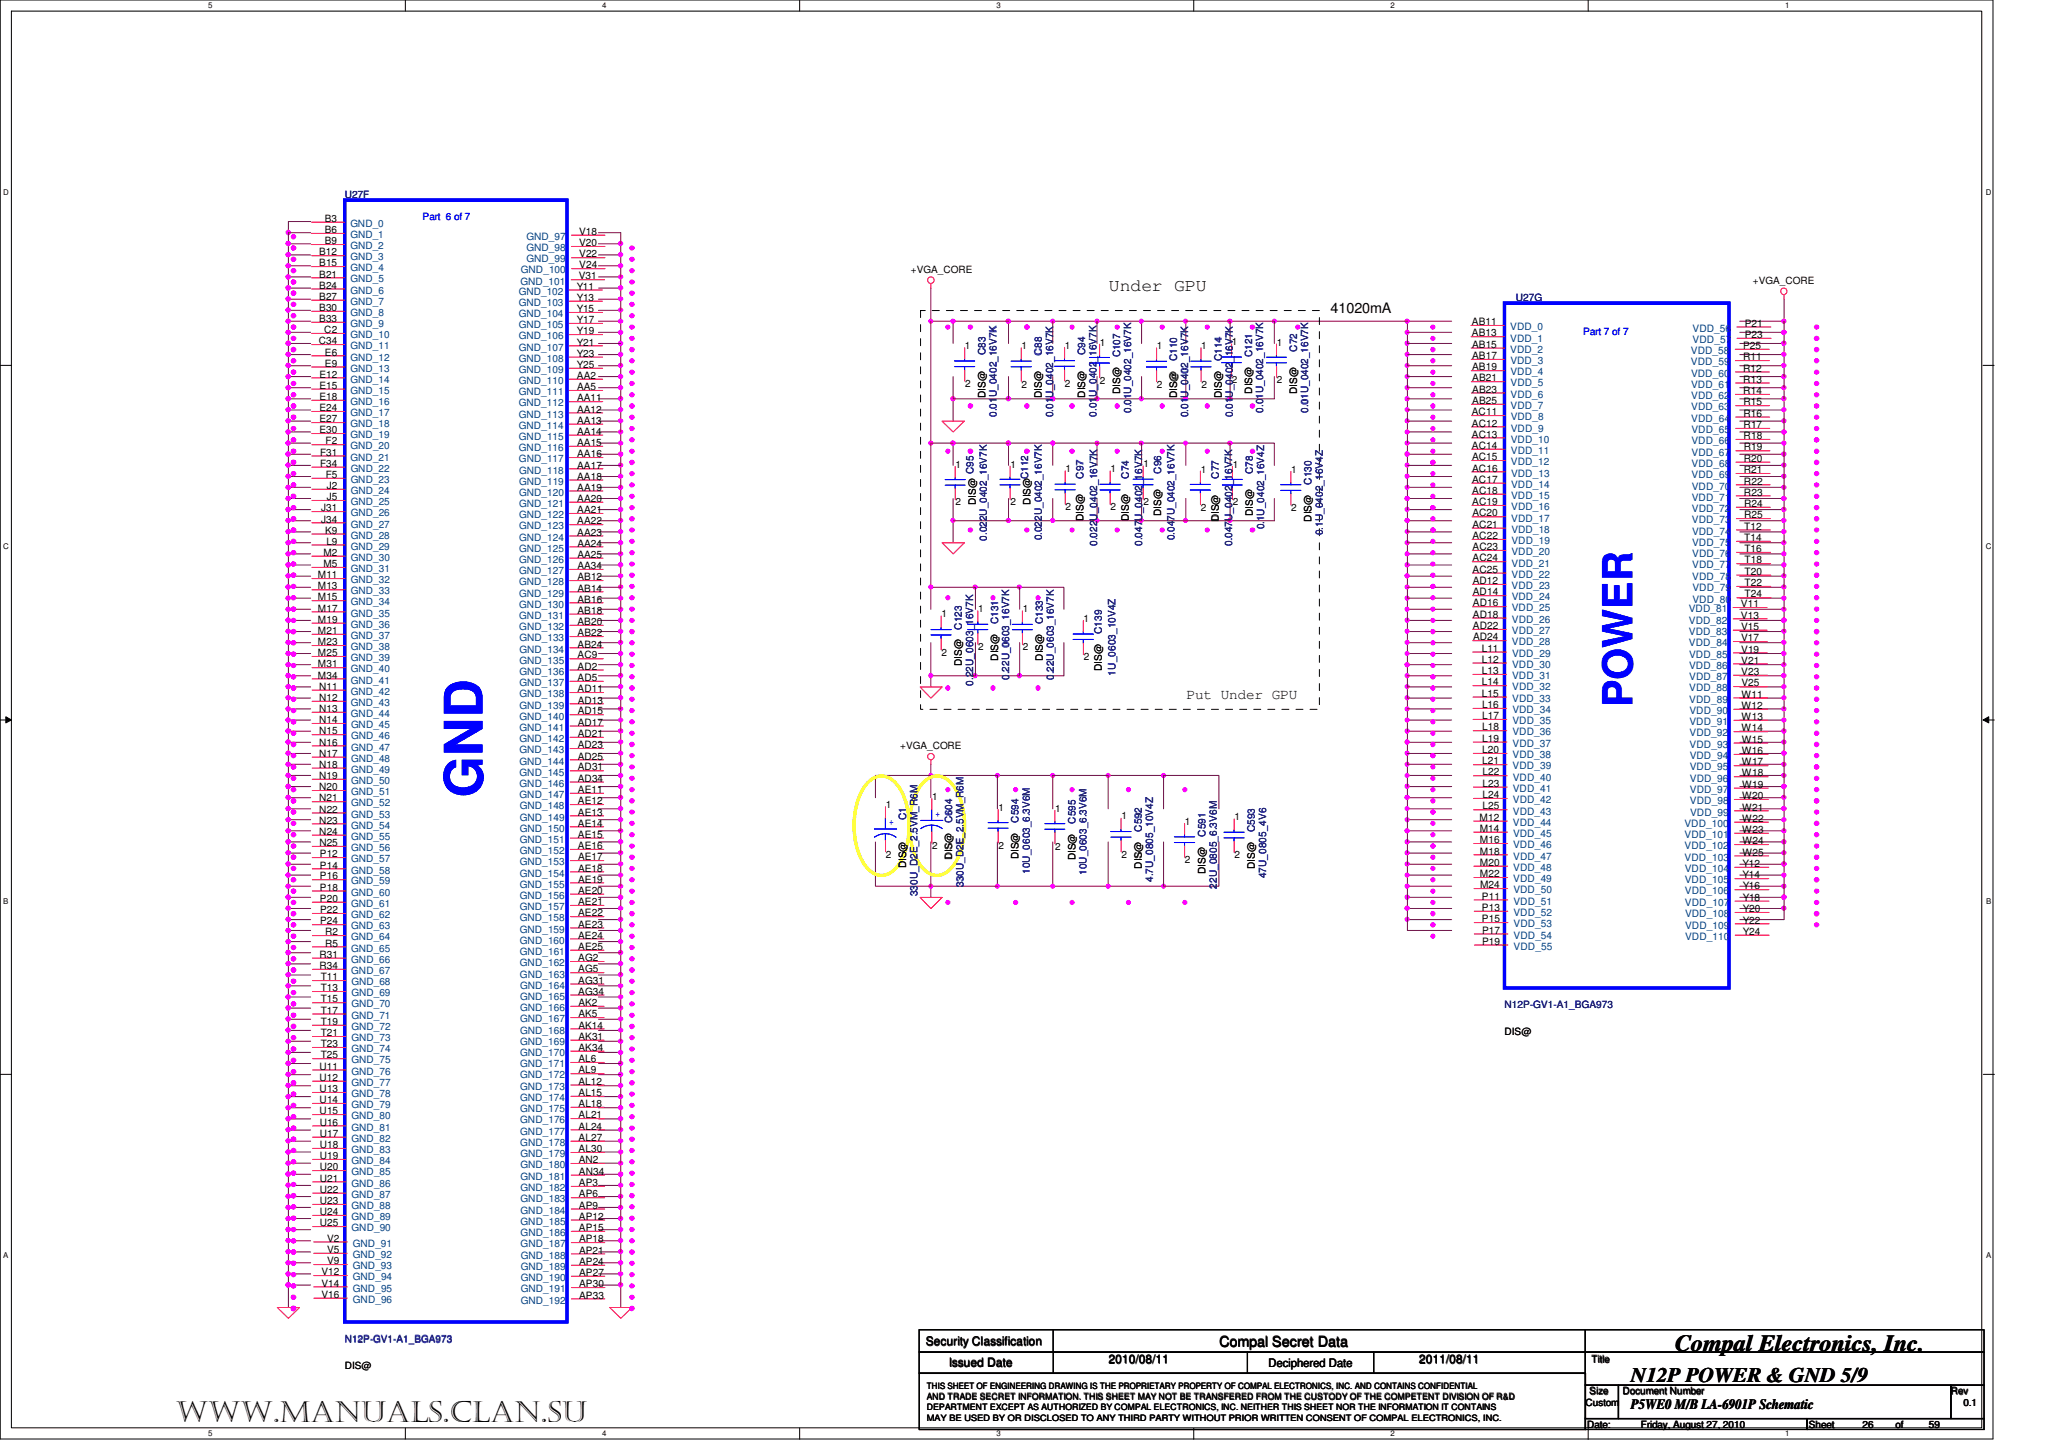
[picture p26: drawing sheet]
<svg xmlns="http://www.w3.org/2000/svg" width="297mm" height="210mm" viewBox="0 0 297 210" stroke-linecap="round" stroke-linejoin="round" font-family="sans-serif">
<defs><g id="words">
<text font-size="7.7" fill="#00f" x="69.8" y="115.3" transform="rotate(-90 69.8 115.3)">GND</text>
<text font-size="6" fill="#00f" x="236" y="102.3" transform="rotate(-90 236 102.3)">POWER</text>
<text font-size="4.2" x="25.4" y="205.5">www.manuals.clan.su</text>
<text font-size="3.3" x="242.1" y="195.3">Compal Electronics, Inc.</text>
<text font-size="3" x="235.7" y="199.8">N12P POWER &amp; GND 5/9</text>
<text font-size="2.5" x="160.3" y="42.1">Under GPU</text>
<g font-size="2.1">
<text x="192.3" y="45.2">41020mA</text>
<text x="171.5" y="101">Put Under GPU</text>
<text x="176.2" y="194.6">Compal Secret Data</text>
<text x="235.7" y="203.7">P5WE0 M/B LA-6901P Schematic</text>
</g>
<g font-size="1.7">
<text x="133.8" y="194.5">Security Classification</text>
<text x="137.2" y="197.5">Issued Date</text>
<text x="160.2" y="197.1">2010/08/11</text>
<text x="183.3" y="197.6">Deciphered Date</text>
<text x="205.1" y="197.1">2011/08/11</text>
</g>
<g font-size="1.5" fill="#004080">
<text x="76.1" y="34.7">GND_97</text>
<text x="75.2" y="41.1">GND_101</text>
<text x="75.3" y="39.5">GND_100</text>
<text x="76.1" y="36.3">GND_98</text>
<text x="76.1" y="37.9">GND_99</text>
<text x="75" y="44.2">GND_103</text>
<text x="75" y="45.9">GND_104</text>
<text x="75" y="47.4">GND_105</text>
<text x="218.3" y="47.7">VDD_0</text>
<text x="244.6" y="48">VDD_56</text>
<text x="75" y="49.1">GND_106</text>
<text x="75" y="50.7">GND_107</text>
<text x="75" y="52.3">GND_108</text>
<text x="75" y="53.9">GND_109</text>
<text x="218.3" y="49.4">VDD_1</text>
<text x="218.3" y="51">VDD_2</text>
<text x="218.3" y="52.6">VDD_3</text>
<text x="244.4" y="51.2">VDD_58</text>
<text x="244.4" y="52.8">VDD_59</text>
<text x="244.7" y="49.6">VDD_57</text>
<text x="75" y="55.5">GND_110</text>
<text x="75" y="57.1">GND_111</text>
<text x="75" y="58.8">GND_112</text>
<text x="218.3" y="54.3">VDD_4</text>
<text x="218.3" y="55.9">VDD_5</text>
<text x="218.3" y="57.5">VDD_6</text>
<text x="218.4" y="59.1">VDD_7</text>
<text x="244.4" y="54.5">VDD_60</text>
<text x="244.4" y="56.1">VDD_61</text>
<text x="244.4" y="57.7">VDD_62</text>
<text x="244.5" y="59.3">VDD_63</text>
<text x="75" y="60.4">GND_113</text>
<text x="75" y="62">GND_114</text>
<text x="75" y="63.6">GND_115</text>
<text x="75" y="65.2">GND_116</text>
<text x="218.4" y="60.8">VDD_8</text>
<text x="218.4" y="62.4">VDD_9</text>
<text x="218.4" y="64">VDD_10</text>
<text x="218.4" y="65.6">VDD_11</text>
<text x="244.5" y="61">VDD_64</text>
<text x="244.5" y="62.6">VDD_65</text>
<text x="244.5" y="64.2">VDD_66</text>
<text x="244.5" y="65.9">VDD_67</text>
<text x="75" y="66.8">GND_117</text>
<text x="75" y="68.5">GND_118</text>
<text x="75" y="70.1">GND_119</text>
<text x="75" y="71.7">GND_120</text>
<text x="218.4" y="67.3">VDD_12</text>
<text x="218.4" y="68.9">VDD_13</text>
<text x="218.4" y="70.5">VDD_14</text>
<text x="244.5" y="67.5">VDD_68</text>
<text x="244.5" y="69.1">VDD_69</text>
<text x="244.5" y="70.8">VDD_70</text>
<text x="75" y="73.3">GND_121</text>
<text x="75" y="74.9">GND_122</text>
<text x="75" y="76.5">GND_123</text>
<text x="218.4" y="72.1">VDD_15</text>
<text x="218.4" y="73.8">VDD_16</text>
<text x="218.4" y="75.4">VDD_17</text>
<text x="218.5" y="77">VDD_18</text>
<text x="244.5" y="72.4">VDD_71</text>
<text x="244.5" y="74">VDD_72</text>
<text x="244.6" y="75.7">VDD_73</text>
<text x="244.6" y="77.3">VDD_74</text>
<text x="75" y="78.2">GND_124</text>
<text x="75" y="79.7">GND_125</text>
<text x="75" y="81.4">GND_126</text>
<text x="75" y="83">GND_127</text>
<text x="218.5" y="78.7">VDD_19</text>
<text x="218.5" y="80.3">VDD_20</text>
<text x="218.5" y="81.9">VDD_21</text>
<text x="218.5" y="83.5">VDD_22</text>
<text x="244.6" y="78.9">VDD_75</text>
<text x="244.6" y="80.5">VDD_76</text>
<text x="244.6" y="82.2">VDD_77</text>
<text x="244.6" y="83.8">VDD_78</text>
<text x="75.1" y="84.6">GND_128</text>
<text x="75.1" y="86.2">GND_129</text>
<text x="75.1" y="87.8">GND_130</text>
<text x="75.1" y="89.5">GND_131</text>
<text x="218.5" y="85.2">VDD_23</text>
<text x="218.5" y="86.8">VDD_24</text>
<text x="218.5" y="88.4">VDD_25</text>
<text x="244.1" y="88.5">VDD_81</text>
<text x="244.6" y="85.5">VDD_79</text>
<text x="244.6" y="87.1">VDD_80</text>
<text x="75.1" y="91.1">GND_132</text>
<text x="75.1" y="92.7">GND_133</text>
<text x="75.1" y="94.3">GND_134</text>
<text x="75.1" y="95.9">GND_135</text>
<text x="218.5" y="90">VDD_26</text>
<text x="218.5" y="91.7">VDD_27</text>
<text x="218.5" y="93.3">VDD_28</text>
<text x="218.6" y="94.9">VDD_29</text>
<text x="244.1" y="90.2">VDD_82</text>
<text x="244.1" y="91.8">VDD_83</text>
<text x="244.1" y="93.4">VDD_84</text>
<text x="244.1" y="95.1">VDD_85</text>
<text x="75.1" y="97.5">GND_136</text>
<text x="75.1" y="99.2">GND_137</text>
<text x="75.1" y="100.8">GND_138</text>
<text x="218.6" y="96.5">VDD_30</text>
<text x="218.6" y="98.2">VDD_31</text>
<text x="218.6" y="99.8">VDD_32</text>
<text x="218.6" y="101.5">VDD_33</text>
<text x="244.2" y="96.7">VDD_86</text>
<text x="244.2" y="98.3">VDD_87</text>
<text x="244.2" y="99.9">VDD_88</text>
<text x="244.2" y="101.6">VDD_89</text>
<text x="75.1" y="102.4">GND_139</text>
<text x="75.1" y="104">GND_140</text>
<text x="75.1" y="105.6">GND_141</text>
<text x="75.1" y="107.3">GND_142</text>
<text x="218.6" y="103.1">VDD_34</text>
<text x="218.6" y="104.7">VDD_35</text>
<text x="218.6" y="106.3">VDD_36</text>
<text x="218.6" y="108">VDD_37</text>
<text x="244.2" y="103.2">VDD_90</text>
<text x="244.2" y="104.8">VDD_91</text>
<text x="244.2" y="106.5">VDD_92</text>
<text x="75.1" y="108.9">GND_143</text>
<text x="75.1" y="110.5">GND_144</text>
<text x="75.1" y="112.1">GND_145</text>
<text x="75.1" y="113.7">GND_146</text>
<text x="218.6" y="109.6">VDD_38</text>
<text x="218.6" y="111.2">VDD_39</text>
<text x="218.7" y="112.8">VDD_40</text>
<text x="244.2" y="108.1">VDD_93</text>
<text x="244.2" y="109.7">VDD_94</text>
<text x="244.2" y="111.4">VDD_95</text>
<text x="244.3" y="113">VDD_96</text>
<text x="75.1" y="115.4">GND_147</text>
<text x="75.1" y="117">GND_148</text>
<text x="75.1" y="118.6">GND_149</text>
<text x="218.7" y="114.5">VDD_41</text>
<text x="218.7" y="116.1">VDD_42</text>
<text x="218.7" y="117.8">VDD_43</text>
<text x="218.7" y="119.4">VDD_44</text>
<text x="243.5" y="119.5">VDD_100</text>
<text x="244.3" y="114.6">VDD_97</text>
<text x="244.3" y="116.3">VDD_98</text>
<text x="244.3" y="117.9">VDD_99</text>
<text x="75.1" y="120.2">GND_150</text>
<text x="75.1" y="121.8">GND_151</text>
<text x="75.1" y="123.5">GND_152</text>
<text x="75.1" y="125.1">GND_153</text>
<text x="218.7" y="121">VDD_45</text>
<text x="218.7" y="122.6">VDD_46</text>
<text x="218.7" y="124.3">VDD_47</text>
<text x="218.7" y="125.9">VDD_48</text>
<text x="243.5" y="121.1">VDD_101</text>
<text x="243.5" y="122.8">VDD_102</text>
<text x="243.5" y="124.4">VDD_103</text>
<text x="75.1" y="126.7">GND_154</text>
<text x="75.1" y="128.3">GND_155</text>
<text x="75.1" y="129.9">GND_156</text>
<text x="75.1" y="131.6">GND_157</text>
<text x="218.7" y="127.5">VDD_49</text>
<text x="218.7" y="129.1">VDD_50</text>
<text x="218.8" y="130.8">VDD_51</text>
<text x="243.5" y="126.1">VDD_104</text>
<text x="243.5" y="127.7">VDD_105</text>
<text x="243.5" y="129.3">VDD_106</text>
<text x="243.5" y="131">VDD_107</text>
<text x="75.1" y="133.2">GND_158</text>
<text x="75.1" y="134.8">GND_159</text>
<text x="75.2" y="136.4">GND_160</text>
<text x="218.8" y="132.4">VDD_52</text>
<text x="218.8" y="134.1">VDD_53</text>
<text x="218.8" y="135.7">VDD_54</text>
<text x="218.8" y="137.3">VDD_55</text>
<text x="243.6" y="132.6">VDD_108</text>
<text x="243.6" y="134.2">VDD_109</text>
<text x="243.6" y="135.9">VDD_110</text>
<text x="75.2" y="138">GND_161</text>
<text x="75.2" y="139.7">GND_162</text>
<text x="75.2" y="141.3">GND_163</text>
<text x="75.2" y="142.9">GND_164</text>
<text x="75.2" y="144.5">GND_165</text>
<text x="75.2" y="146.2">GND_166</text>
<text x="75.2" y="147.8">GND_167</text>
<text x="75.2" y="149.4">GND_168</text>
<text x="75.2" y="151.1">GND_169</text>
<text x="75.2" y="152.6">GND_170</text>
<text x="75.2" y="154.3">GND_171</text>
<text x="75.2" y="155.9">GND_172</text>
<text x="75.2" y="157.5">GND_173</text>
<text x="75.2" y="159.2">GND_174</text>
<text x="75.2" y="160.8">GND_175</text>
<text x="75.2" y="162.4">GND_176</text>
<text x="75.2" y="164">GND_177</text>
<text x="75.2" y="165.7">GND_178</text>
<text x="75.2" y="167.3">GND_179</text>
<text x="75.2" y="168.9">GND_180</text>
<text x="75.2" y="170.6">GND_181</text>
<text x="75.2" y="172.2">GND_182</text>
<text x="75.2" y="173.8">GND_183</text>
<text x="75.2" y="175.5">GND_184</text>
<text x="75.3" y="177.1">GND_185</text>
<text x="75.3" y="178.7">GND_186</text>
<text x="51" y="180.2">GND_91</text>
<text x="51" y="181.9">GND_92</text>
<text x="51" y="183.5">GND_93</text>
<text x="51" y="185.1">GND_94</text>
<text x="75.3" y="180.3">GND_187</text>
<text x="75.3" y="182">GND_188</text>
<text x="75.3" y="183.6">GND_189</text>
<text x="75.3" y="185.2">GND_190</text>
<text x="51" y="186.7">GND_95</text>
<text x="51" y="188.4">GND_96</text>
<text x="75.3" y="186.8">GND_191</text>
<text x="75.3" y="188.5">GND_192</text>
</g>
<g font-size="1.5">
<text x="83.7" y="34">V18</text>
<text x="83.7" y="35.6">V20</text>
<text x="83.7" y="40.4">V31</text>
<text x="83.7" y="37.2">V22</text>
<text x="83.7" y="38.8">V24</text>
<text x="83.4" y="43.5">Y13</text>
<text x="83.4" y="45.1">Y15</text>
<text x="83.4" y="46.7">Y17</text>
<text x="212.8" y="47">AB11</text>
<text x="252.2" y="47.2">P21</text>
<text x="83.4" y="48.3">Y19</text>
<text x="83.4" y="50">Y21</text>
<text x="83.4" y="51.6">Y23</text>
<text x="83.4" y="53.2">Y25</text>
<text x="139.5" y="50.5">1</text>
<text x="147.7" y="50.5">1</text>
<text x="153.9" y="50.4">1</text>
<text x="167.2" y="50.5">1</text>
<text x="173.6" y="50.5">1</text>
<text x="212.8" y="48.6">AB13</text>
<text x="212.8" y="50.3">AB15</text>
<text x="212.8" y="51.9">AB17</text>
<text x="212.8" y="53.5">AB19</text>
<text x="251.9" y="50.5">P25</text>
<text x="252" y="52.1">R11</text>
<text x="252" y="53.7">R12</text>
<text x="252.2" y="48.9">P23</text>
<text x="83.4" y="54.8">AA2</text>
<text x="83.4" y="56.4">AA5</text>
<text x="83.4" y="58">AA11</text>
<text x="83.4" y="59.6">AA12</text>
<text x="139.5" y="56">2</text>
<text x="142.4" y="57.5" transform="rotate(-90 142.4 57.5)">DIS@</text>
<text x="147.7" y="56">2</text>
<text x="150.6" y="57.6" transform="rotate(-90 150.6 57.6)">DIS@</text>
<text x="153.9" y="56">2</text>
<text x="156.9" y="57.5" transform="rotate(-90 156.9 57.5)">DIS@</text>
<text x="167.2" y="56.1">2</text>
<text x="170.1" y="57.6" transform="rotate(-90 170.1 57.6)">DIS@</text>
<text x="173.7" y="56">2</text>
<text x="176.6" y="57.6" transform="rotate(-90 176.6 57.6)">DIS@</text>
<text x="212.8" y="55.1">AB21</text>
<text x="212.8" y="56.8">AB23</text>
<text x="212.8" y="58.4">AB25</text>
<text x="252" y="55.3">R13</text>
<text x="252" y="57">R14</text>
<text x="252" y="58.6">R15</text>
<text x="83.4" y="61.3">AA13</text>
<text x="83.4" y="62.9">AA14</text>
<text x="83.4" y="64.5">AA15</text>
<text x="212.7" y="60">AC11</text>
<text x="212.7" y="61.7">AC12</text>
<text x="212.8" y="63.3">AC13</text>
<text x="212.8" y="64.9">AC14</text>
<text x="252" y="60.2">R16</text>
<text x="252" y="61.9">R17</text>
<text x="252" y="63.5">R18</text>
<text x="252" y="65.1">R19</text>
<text x="83.4" y="66.1">AA16</text>
<text x="83.4" y="67.7">AA17</text>
<text x="83.4" y="69.4">AA18</text>
<text x="83.4" y="70.9">AA19</text>
<text x="154" y="68.3">1</text>
<text x="160.5" y="68.3">1</text>
<text x="173.6" y="68.3">1</text>
<text x="186.6" y="68.4">1</text>
<text x="212.8" y="66.5">AC15</text>
<text x="212.8" y="68.2">AC16</text>
<text x="212.8" y="69.8">AC17</text>
<text x="212.8" y="71.4">AC18</text>
<text x="252.1" y="66.8">R20</text>
<text x="252.1" y="68.4">R21</text>
<text x="252.1" y="70">R22</text>
<text x="252.1" y="71.6">R23</text>
<text x="83.4" y="72.6">AA20</text>
<text x="83.4" y="74.2">AA21</text>
<text x="83.4" y="75.8">AA22</text>
<text x="83.4" y="77.4">AA23</text>
<text x="154" y="73.8">2</text>
<text x="156.6" y="75.4" transform="rotate(-90 156.6 75.4)">DIS@</text>
<text x="160.5" y="73.8">2</text>
<text x="163.2" y="75.4" transform="rotate(-90 163.2 75.4)">DIS@</text>
<text x="173.6" y="73.8">2</text>
<text x="176.2" y="75.4" transform="rotate(-90 176.2 75.4)">DIS@</text>
<text x="186.6" y="73.9">2</text>
<text x="189.6" y="75.4" transform="rotate(-90 189.6 75.4)">DIS@</text>
<text x="212.8" y="73">AC19</text>
<text x="212.8" y="74.7">AC20</text>
<text x="212.8" y="76.3">AC21</text>
<text x="212.8" y="77.9">AC22</text>
<text x="252.1" y="73.3">R24</text>
<text x="252.1" y="74.9">R25</text>
<text x="252.1" y="76.6">T12</text>
<text x="83.5" y="79">AA24</text>
<text x="83.5" y="80.6">AA25</text>
<text x="83.5" y="82.3">AA34</text>
<text x="83.5" y="83.9">AB12</text>
<text x="212.8" y="79.5">AC23</text>
<text x="212.9" y="81.2">AC24</text>
<text x="212.9" y="82.8">AC25</text>
<text x="252.1" y="78.2">T14</text>
<text x="252.1" y="79.8">T16</text>
<text x="252.1" y="81.4">T18</text>
<text x="252.2" y="83.1">T20</text>
<text x="83.5" y="85.5">AB14</text>
<text x="83.5" y="87.1">AB16</text>
<text x="83.5" y="88.7">AB18</text>
<text x="136.1" y="89.3">1</text>
<text x="156.6" y="89.9">1</text>
<text x="212.9" y="84.4">AD12</text>
<text x="212.9" y="86.1">AD14</text>
<text x="212.9" y="87.7">AD16</text>
<text x="212.9" y="89.3">AD18</text>
<text x="251.6" y="87.8">V11</text>
<text x="251.6" y="89.4">V13</text>
<text x="252.2" y="84.7">T22</text>
<text x="252.2" y="86.4">T24</text>
<text x="83.5" y="90.4">AB20</text>
<text x="83.5" y="92">AB22</text>
<text x="83.5" y="93.6">AB24</text>
<text x="83.5" y="95.2">AC9</text>
<text x="136.1" y="94.8">2</text>
<text x="156.6" y="95.5">2</text>
<text x="212.9" y="90.9">AD22</text>
<text x="212.9" y="92.6">AD24</text>
<text x="214.2" y="94.2">L11</text>
<text x="214.2" y="95.8">L12</text>
<text x="251.7" y="91.1">V15</text>
<text x="251.7" y="92.7">V17</text>
<text x="251.7" y="94.3">V19</text>
<text x="251.7" y="95.9">V21</text>
<text x="83.5" y="96.8">AD2</text>
<text x="83.5" y="98.4">AD5</text>
<text x="83.5" y="100.1">AD11</text>
<text x="83.5" y="101.7">AD13</text>
<text x="139" y="96.3" transform="rotate(-90 139 96.3)">DIS@</text>
<text x="159.3" y="97" transform="rotate(-90 159.3 97)">DIS@</text>
<text x="214.2" y="97.4">L13</text>
<text x="214.2" y="99.1">L14</text>
<text x="214.2" y="100.7">L15</text>
<text x="251.7" y="97.6">V23</text>
<text x="251.7" y="99.2">V25</text>
<text x="251.7" y="100.9">W11</text>
<text x="83.5" y="103.3">AD15</text>
<text x="83.5" y="104.9">AD17</text>
<text x="83.5" y="106.5">AD21</text>
<text x="214.2" y="102.4">L16</text>
<text x="214.2" y="104">L17</text>
<text x="214.2" y="105.6">L18</text>
<text x="214.2" y="107.2">L19</text>
<text x="251.7" y="102.5">W12</text>
<text x="251.7" y="104.1">W13</text>
<text x="251.7" y="105.7">W14</text>
<text x="251.8" y="107.4">W15</text>
<text x="83.5" y="108.2">AD23</text>
<text x="83.5" y="109.8">AD25</text>
<text x="83.5" y="111.4">AD31</text>
<text x="83.5" y="113">AD34</text>
<text x="214.3" y="108.9">L20</text>
<text x="214.3" y="110.5">L21</text>
<text x="214.3" y="112.1">L22</text>
<text x="214.3" y="113.7">L23</text>
<text x="251.8" y="109">W16</text>
<text x="251.8" y="110.6">W17</text>
<text x="251.8" y="112.2">W18</text>
<text x="251.8" y="113.9">W19</text>
<text x="83.5" y="114.6">AE11</text>
<text x="83.5" y="116.3">AE12</text>
<text x="83.5" y="117.9">AE13</text>
<text x="83.5" y="119.5">AE14</text>
<text x="128" y="116.9">1</text>
<text x="162.1" y="118.5">1</text>
<text x="171.3" y="119.2">1</text>
<text x="178.4" y="118.6">1</text>
<text x="213.9" y="118.7">M12</text>
<text x="214.3" y="115.4">L24</text>
<text x="214.3" y="117">L25</text>
<text x="251.8" y="115.5">W20</text>
<text x="251.8" y="117.2">W21</text>
<text x="251.8" y="118.8">W22</text>
<text x="83.5" y="121.1">AE15</text>
<text x="83.5" y="122.7">AE16</text>
<text x="83.6" y="124.4">AE17</text>
<text x="83.6" y="126">AE18</text>
<text x="128" y="124">2</text>
<text x="131" y="125.5" transform="rotate(-90 131 125.5)">DIS@</text>
<text x="162.1" y="124">2</text>
<text x="165" y="125.6" transform="rotate(-90 165 125.6)">DIS@</text>
<text x="171.3" y="124.8">2</text>
<text x="178.4" y="124.1">2</text>
<text x="181.4" y="125.7" transform="rotate(-90 181.4 125.7)">DIS@</text>
<text x="213.9" y="120.3">M14</text>
<text x="213.9" y="121.9">M16</text>
<text x="213.9" y="123.5">M18</text>
<text x="213.9" y="125.2">M20</text>
<text x="251.8" y="120.4">W23</text>
<text x="251.9" y="122.1">W24</text>
<text x="251.9" y="123.7">W25</text>
<text x="251.9" y="125.3">Y12</text>
<text x="83.6" y="127.6">AE19</text>
<text x="83.6" y="129.2">AE20</text>
<text x="83.6" y="130.8">AE21</text>
<text x="174.2" y="126.4" transform="rotate(-90 174.2 126.4)">DIS@</text>
<text x="213.9" y="126.8">M22</text>
<text x="213.9" y="128.4">M24</text>
<text x="214.2" y="130.1">P11</text>
<text x="214.2" y="131.7">P13</text>
<text x="251.9" y="127">Y14</text>
<text x="251.9" y="128.6">Y16</text>
<text x="251.9" y="130.2">Y18</text>
<text x="251.9" y="131.9">Y20</text>
<text x="83.6" y="132.5">AE22</text>
<text x="83.6" y="134.1">AE23</text>
<text x="83.6" y="135.7">AE24</text>
<text x="83.6" y="137.3">AE25</text>
<text x="214.2" y="133.3">P15</text>
<text x="214.2" y="135">P17</text>
<text x="214.2" y="136.6">P19</text>
<text x="251.9" y="133.5">Y22</text>
<text x="251.9" y="135.1">Y24</text>
<text x="83.6" y="139">AG2</text>
<text x="83.6" y="140.6">AG5</text>
<text x="83.6" y="142.2">AG31</text>
<text x="83.6" y="143.8">AG34</text>
<text x="83.6" y="145.4">AK2</text>
<text x="83.6" y="147.1">AK5</text>
<text x="83.6" y="148.7">AK14</text>
<text x="217.5" y="149.7">DIS@</text>
<text x="83.6" y="150.3">AK31</text>
<text x="83.6" y="151.9">AK34</text>
<text x="83.6" y="153.5">AL6</text>
<text x="83.6" y="155.2">AL9</text>
<text x="83.6" y="156.8">AL12</text>
<text x="83.6" y="158.4">AL15</text>
<text x="83.6" y="160">AL18</text>
<text x="83.6" y="161.7">AL21</text>
<text x="83.6" y="163.3">AL24</text>
<text x="83.6" y="164.9">AL27</text>
<text x="83.6" y="166.6">AL30</text>
<text x="83.6" y="168.2">AN2</text>
<text x="83.7" y="169.8">AN34</text>
<text x="83.7" y="171.5">AP3</text>
<text x="83.7" y="173.1">AP6</text>
<text x="47.3" y="179.5">V2</text>
<text x="83.7" y="174.7">AP9</text>
<text x="83.7" y="176.3">AP12</text>
<text x="83.7" y="178">AP15</text>
<text x="83.7" y="179.6">AP18</text>
<text x="46.5" y="184.4">V12</text>
<text x="46.5" y="186">V14</text>
<text x="47.3" y="181.1">V5</text>
<text x="47.3" y="182.8">V9</text>
<text x="83.7" y="181.2">AP21</text>
<text x="83.7" y="182.9">AP24</text>
<text x="83.7" y="184.5">AP27</text>
<text x="46.5" y="187.6">V16</text>
<text x="83.7" y="186.1">AP30</text>
<text x="83.7" y="187.7">AP33</text>
</g>
<g font-size="1.5" fill="#000080">
<text x="219.1" y="43.6">U27G</text>
<text x="142.4" y="51.4" transform="rotate(-90 142.4 51.4)">C83</text>
<text x="150.6" y="51.4" transform="rotate(-90 150.6 51.4)">C88</text>
<text x="156.9" y="51.3" transform="rotate(-90 156.9 51.3)">C94</text>
<text x="170.1" y="52.2" transform="rotate(-90 170.1 52.2)">C110</text>
<text x="176.6" y="52.2" transform="rotate(-90 176.6 52.2)">C114</text>
<text x="144.1" y="60.3" transform="rotate(-90 144.1 60.3)">0.01U_0402_16V7K</text>
<text x="152.2" y="60.3" transform="rotate(-90 152.2 60.3)">0.01U_0402_16V7K</text>
<text x="158.5" y="60.2" transform="rotate(-90 158.5 60.2)">0.01U_0402_16V7K</text>
<text x="171.8" y="60.3" transform="rotate(-90 171.8 60.3)">0.01U_0402_16V7K</text>
<text x="178.2" y="60.3" transform="rotate(-90 178.2 60.3)">0.01U_0402_16V7K</text>
<text x="156.6" y="69.2" transform="rotate(-90 156.6 69.2)">C97</text>
<text x="163.2" y="69.2" transform="rotate(-90 163.2 69.2)">C74</text>
<text x="176.2" y="69.2" transform="rotate(-90 176.2 69.2)">C77</text>
<text x="189.6" y="70.1" transform="rotate(-90 189.6 70.1)">C130</text>
<text x="191.2" y="77.4" transform="rotate(-90 191.2 77.4)">0.1U_0402_16V4Z</text>
<text x="158.6" y="78.9" transform="rotate(-90 158.6 78.9)">0.022U_0402_16V7K</text>
<text x="165.1" y="78.9" transform="rotate(-90 165.1 78.9)">0.047U_0402_16V7K</text>
<text x="178.1" y="78.9" transform="rotate(-90 178.1 78.9)">0.047U_0402_16V7K</text>
<text x="139" y="91" transform="rotate(-90 139 91)">C123</text>
<text x="159.3" y="91.7" transform="rotate(-90 159.3 91.7)">C139</text>
<text x="140.6" y="99.1" transform="rotate(-90 140.6 99.1)">0.22U_0603_16V7K</text>
<text x="161.2" y="97.7" transform="rotate(-90 161.2 97.7)">1U_0603_10V4Z</text>
<text x="131" y="118.6" transform="rotate(-90 131 118.6)">C1</text>
<text x="165" y="120.2" transform="rotate(-90 165 120.2)">C592</text>
<text x="174.2" y="121" transform="rotate(-90 174.2 121)">C591</text>
<text x="181.4" y="120.3" transform="rotate(-90 181.4 120.3)">C593</text>
<text x="132.6" y="129.6" transform="rotate(-90 132.6 129.6)">330U_D2E_2.5VM_R6M</text>
<text x="166.7" y="127.5" transform="rotate(-90 166.7 127.5)">4.7U_0805_10V4Z</text>
<text x="175.9" y="128.5" transform="rotate(-90 175.9 128.5)">22U_0805_6.3V6M</text>
<text x="183" y="127" transform="rotate(-90 183 127)">47U_0805_4V6</text>
<text x="217.5" y="145.8">N12P-GV1-A1_BGA973</text>
</g>
<g font-size="1.5" fill="#00f">
<text x="228.8" y="48.4">Part 7 of 7</text>
<text x="128.5" y="119.3">+</text>
</g>
<g font-size="1.4" fill="#000080">
<text x="49.8" y="28.7">U27F</text>
<text x="161.9" y="51.7" transform="rotate(-90 161.9 51.7)">C107</text>
<text x="181" y="51.6" transform="rotate(-90 181 51.6)">C121</text>
<text x="187.5" y="50.8" transform="rotate(-90 187.5 50.8)">C72</text>
<text x="163.5" y="59.7" transform="rotate(-90 163.5 59.7)">0.01U_0402_16V7K</text>
<text x="182.6" y="59.6" transform="rotate(-90 182.6 59.6)">0.01U_0402_16V7K</text>
<text x="189.1" y="59.7" transform="rotate(-90 189.1 59.7)">0.01U_0402_16V7K</text>
<text x="167.9" y="68.5" transform="rotate(-90 167.9 68.5)">C96</text>
<text x="181.1" y="68.5" transform="rotate(-90 181.1 68.5)">C78</text>
<text x="182.7" y="76.5" transform="rotate(-90 182.7 76.5)">0.1U_0402_16V4Z</text>
<text x="142.6" y="78.2" transform="rotate(-90 142.6 78.2)">0.022U_0402_16V7K</text>
<text x="150.6" y="78.1" transform="rotate(-90 150.6 78.1)">0.022U_0402_16V7K</text>
<text x="169.8" y="78.1" transform="rotate(-90 169.8 78.1)">0.047U_0402_16V7K</text>
<text x="144.3" y="90.2" transform="rotate(-90 144.3 90.2)">C131</text>
<text x="150.7" y="90.3" transform="rotate(-90 150.7 90.3)">C133</text>
<text x="145.9" y="98.3" transform="rotate(-90 145.9 98.3)">0.22U_0603_16V7K</text>
<text x="152.3" y="98.3" transform="rotate(-90 152.3 98.3)">0.22U_0603_16V7K</text>
<text x="137.6" y="118.9" transform="rotate(-90 137.6 118.9)">C604</text>
<text x="147.2" y="118.9" transform="rotate(-90 147.2 118.9)">C594</text>
<text x="155.4" y="119.1" transform="rotate(-90 155.4 119.1)">C595</text>
<text x="139.3" y="128.2" transform="rotate(-90 139.3 128.2)">330U_D2E_2.5VM_R6M</text>
<text x="148.8" y="126.3" transform="rotate(-90 148.8 126.3)">10U_0603_6.3V6M</text>
<text x="157.1" y="126.5" transform="rotate(-90 157.1 126.5)">10U_0603_6.3V6M</text>
<text x="49.8" y="194.1">N12P-GV1-A1_BGA973</text>
</g>
<g font-size="1.4">
<text x="46.9" y="32.1">B3</text>
<text x="46.9" y="33.7">B6</text>
<text x="46.9" y="35.3">B9</text>
<text x="46.1" y="36.9">B12</text>
<text x="46.1" y="38.5">B15</text>
<text x="46.1" y="40.1">B21</text>
<text x="46.1" y="41.7">B24</text>
<text x="83.4" y="41.9">Y11</text>
<text x="131.7" y="39.5">+VGA_CORE</text>
<text x="253.4" y="41.1">+VGA_CORE</text>
<text x="46.2" y="43.3">B27</text>
<text x="46.2" y="45">B30</text>
<text x="46.2" y="46.5">B33</text>
<text x="46.1" y="49.8">C34</text>
<text x="46.9" y="48.2">C2</text>
<text x="47" y="51.4">E6</text>
<text x="47" y="53">E9</text>
<text x="159" y="50">1</text>
<text x="178.1" y="49.9">1</text>
<text x="184.6" y="49.9">1</text>
<text x="46.2" y="54.6">E12</text>
<text x="46.2" y="56.2">E15</text>
<text x="46.2" y="57.8">E18</text>
<text x="46.2" y="59.4">E24</text>
<text x="159" y="55.5">2</text>
<text x="161.9" y="57" transform="rotate(-90 161.9 57)">DIS@</text>
<text x="178.1" y="55.4">2</text>
<text x="181" y="56.9" transform="rotate(-90 181 56.9)">DIS@</text>
<text x="184.6" y="55.4">2</text>
<text x="187.5" y="56.9" transform="rotate(-90 187.5 56.9)">DIS@</text>
<text x="46.2" y="61.1">E27</text>
<text x="46.2" y="62.6">E30</text>
<text x="46.3" y="65.9">F31</text>
<text x="47.1" y="64.3">F2</text>
<text x="46.3" y="67.5">F34</text>
<text x="47.1" y="69.1">F5</text>
<text x="47.2" y="70.7">J2</text>
<text x="138.1" y="67.6">1</text>
<text x="146" y="67.6">1</text>
<text x="165.3" y="67.6">1</text>
<text x="178.2" y="67.6">1</text>
<text x="46.4" y="73.9">J31</text>
<text x="46.4" y="75.5">J34</text>
<text x="47" y="77.2">K9</text>
<text x="47.2" y="72.3">J5</text>
<text x="138.1" y="73.1">2</text>
<text x="141" y="73" transform="rotate(-90 141 73)">DIS@ C95</text>
<text x="146" y="73">2</text>
<text x="149" y="73" transform="rotate(-90 149 73)">DIS@C112</text>
<text x="165.3" y="73">2</text>
<text x="167.9" y="74.6" transform="rotate(-90 167.9 74.6)">DIS@</text>
<text x="178.2" y="73">2</text>
<text x="181.1" y="74.6" transform="rotate(-90 181.1 74.6)">DIS@</text>
<text x="45.9" y="83.6">M11</text>
<text x="46.7" y="80.4">M2</text>
<text x="46.7" y="82">M5</text>
<text x="47.2" y="78.7">L9</text>
<text x="45.9" y="85.2">M13</text>
<text x="45.9" y="86.8">M15</text>
<text x="45.9" y="88.4">M17</text>
<text x="141.4" y="88.5">1</text>
<text x="147.8" y="88.5">1</text>
<text x="46" y="90">M19</text>
<text x="46" y="91.7">M21</text>
<text x="46" y="93.3">M23</text>
<text x="46" y="94.9">M25</text>
<text x="141.4" y="94">2</text>
<text x="144.3" y="95.5" transform="rotate(-90 144.3 95.5)">DIS@</text>
<text x="147.8" y="94">2</text>
<text x="150.7" y="95.5" transform="rotate(-90 150.7 95.5)">DIS@</text>
<text x="46" y="96.5">M31</text>
<text x="46" y="98.1">M34</text>
<text x="46.1" y="99.7">N11</text>
<text x="46.1" y="101.3">N12</text>
<text x="46.1" y="102.9">N13</text>
<text x="46.1" y="104.5">N14</text>
<text x="46.1" y="106.2">N15</text>
<text x="46.1" y="107.8">N16</text>
<text x="46.1" y="109.4">N17</text>
<text x="46.1" y="111">N18</text>
<text x="46.1" y="112.6">N19</text>
<text x="130.1" y="108.3">+VGA_CORE</text>
<text x="46.1" y="114.2">N20</text>
<text x="46.2" y="115.9">N21</text>
<text x="46.2" y="117.5">N22</text>
<text x="46.2" y="119.1">N23</text>
<text x="134.7" y="115.6">1</text>
<text x="144.3" y="117.2">1</text>
<text x="152.5" y="117.3">1</text>
<text x="46.2" y="120.7">N24</text>
<text x="46.2" y="122.3">N25</text>
<text x="46.2" y="123.9">P12</text>
<text x="46.2" y="125.6">P14</text>
<text x="134.7" y="122.7">2</text>
<text x="137.6" y="124.2" transform="rotate(-90 137.6 124.2)">DIS@</text>
<text x="144.3" y="122.7">2</text>
<text x="147.2" y="124.2" transform="rotate(-90 147.2 124.2)">DIS@</text>
<text x="152.5" y="122.8">2</text>
<text x="155.4" y="124.4" transform="rotate(-90 155.4 124.4)">DIS@</text>
<text x="46.3" y="127.1">P16</text>
<text x="46.3" y="128.8">P18</text>
<text x="46.3" y="130.4">P20</text>
<text x="46.3" y="132">P22</text>
<text x="46.3" y="133.6">P24</text>
<text x="47" y="135.2">R2</text>
<text x="47" y="136.8">R5</text>
<text x="46.2" y="138.5">R31</text>
<text x="46.2" y="140.1">R34</text>
<text x="46.4" y="141.7">T11</text>
<text x="46.4" y="143.3">T13</text>
<text x="46.4" y="144.9">T15</text>
<text x="46.4" y="146.5">T17</text>
<text x="46.4" y="148.2">T19</text>
<text x="46.4" y="149.8">T21</text>
<text x="46.2" y="154.6">U11</text>
<text x="46.4" y="151.4">T23</text>
<text x="46.4" y="153">T25</text>
<text x="46.2" y="156.3">U12</text>
<text x="46.2" y="157.9">U13</text>
<text x="46.2" y="159.5">U14</text>
<text x="46.2" y="161.1">U15</text>
<text x="46.2" y="162.7">U16</text>
<text x="46.2" y="164.3">U17</text>
<text x="46.2" y="166">U18</text>
<text x="46.2" y="167.6">U19</text>
<text x="46.2" y="169.2">U20</text>
<text x="46.2" y="170.8">U21</text>
<text x="46.2" y="172.4">U22</text>
<text x="46.2" y="174.1">U23</text>
<text x="46.2" y="175.7">U24</text>
<text x="46.2" y="177.3">U25</text>
<text x="49.8" y="197.9">DIS@</text>
<text x="230" y="196.9">Title</text>
<text x="229.1" y="203.2">Custom</text>
<text x="229.7" y="201.6">Size</text>
<text x="234.5" y="201.6">Document Number</text>
<text x="281.9" y="201.6">Rev</text>
<text x="283.8" y="203.2">0.1</text>
<text x="229.4" y="206.4">Date:</text>
<text x="237.1" y="206.4">Friday, August 27, 2010</text>
<text x="261.4" y="206.4">Sheet</text>
<text x="269.2" y="206.4">26</text>
<text x="273.9" y="206.4">of</text>
<text x="278.8" y="206.4">59</text>
</g>
<g font-size="1.4" fill="#004080">
<text x="50.6" y="32.8">GND_0</text>
<text x="50.6" y="34.4">GND_1</text>
<text x="50.6" y="36">GND_2</text>
<text x="50.6" y="37.6">GND_3</text>
<text x="50.6" y="39.2">GND_4</text>
<text x="50.7" y="40.8">GND_5</text>
<text x="50.7" y="42.5">GND_6</text>
<text x="50.7" y="44.1">GND_7</text>
<text x="50.7" y="45.7">GND_8</text>
<text x="50.7" y="47.3">GND_9</text>
<text x="75" y="42.6">GND_102</text>
<text x="50.7" y="48.9">GND_10</text>
<text x="50.7" y="50.5">GND_11</text>
<text x="50.7" y="52.1">GND_12</text>
<text x="50.7" y="53.7">GND_13</text>
<text x="50.7" y="55.3">GND_14</text>
<text x="50.7" y="56.9">GND_15</text>
<text x="50.7" y="58.5">GND_16</text>
<text x="50.7" y="60.2">GND_17</text>
<text x="50.7" y="61.8">GND_18</text>
<text x="50.7" y="63.4">GND_19</text>
<text x="50.7" y="65">GND_20</text>
<text x="50.7" y="66.6">GND_21</text>
<text x="50.7" y="68.2">GND_22</text>
<text x="50.7" y="69.8">GND_23</text>
<text x="50.7" y="71.4">GND_24</text>
<text x="50.7" y="73">GND_25</text>
<text x="50.7" y="74.6">GND_26</text>
<text x="50.7" y="76.3">GND_27</text>
<text x="50.7" y="77.9">GND_28</text>
<text x="50.7" y="79.5">GND_29</text>
<text x="50.7" y="81.1">GND_30</text>
<text x="50.7" y="82.7">GND_31</text>
<text x="50.7" y="84.3">GND_32</text>
<text x="50.7" y="85.9">GND_33</text>
<text x="50.7" y="87.5">GND_34</text>
<text x="50.7" y="89.1">GND_35</text>
<text x="50.7" y="90.8">GND_36</text>
<text x="50.7" y="92.4">GND_37</text>
<text x="50.7" y="94">GND_38</text>
<text x="50.7" y="95.6">GND_39</text>
<text x="50.7" y="97.2">GND_40</text>
<text x="50.7" y="98.8">GND_41</text>
<text x="50.7" y="100.4">GND_42</text>
<text x="50.7" y="102.1">GND_43</text>
<text x="50.7" y="103.6">GND_44</text>
<text x="50.7" y="105.3">GND_45</text>
<text x="50.7" y="106.9">GND_46</text>
<text x="50.7" y="108.5">GND_47</text>
<text x="50.7" y="110.1">GND_48</text>
<text x="50.7" y="111.7">GND_49</text>
<text x="50.7" y="113.3">GND_50</text>
<text x="50.7" y="115">GND_51</text>
<text x="50.8" y="116.6">GND_52</text>
<text x="50.8" y="118.2">GND_53</text>
<text x="50.8" y="119.8">GND_54</text>
<text x="50.8" y="121.4">GND_55</text>
<text x="50.8" y="123">GND_56</text>
<text x="50.8" y="124.7">GND_57</text>
<text x="50.8" y="126.3">GND_58</text>
<text x="50.8" y="127.9">GND_59</text>
<text x="50.8" y="129.5">GND_60</text>
<text x="50.8" y="131.1">GND_61</text>
<text x="50.8" y="132.7">GND_62</text>
<text x="50.8" y="134.4">GND_63</text>
<text x="50.8" y="135.9">GND_64</text>
<text x="50.8" y="137.6">GND_65</text>
<text x="50.8" y="139.2">GND_66</text>
<text x="50.8" y="140.8">GND_67</text>
<text x="50.8" y="142.4">GND_68</text>
<text x="50.8" y="144">GND_69</text>
<text x="50.8" y="145.6">GND_70</text>
<text x="50.8" y="147.3">GND_71</text>
<text x="50.8" y="148.9">GND_72</text>
<text x="50.8" y="150.5">GND_73</text>
<text x="50.8" y="152.1">GND_74</text>
<text x="50.8" y="153.7">GND_75</text>
<text x="50.8" y="155.4">GND_76</text>
<text x="50.8" y="157">GND_77</text>
<text x="50.8" y="158.6">GND_78</text>
<text x="50.8" y="160.2">GND_79</text>
<text x="50.8" y="161.8">GND_80</text>
<text x="50.8" y="163.4">GND_81</text>
<text x="50.8" y="165.1">GND_82</text>
<text x="50.8" y="166.7">GND_83</text>
<text x="50.8" y="168.3">GND_84</text>
<text x="50.8" y="169.9">GND_85</text>
<text x="50.8" y="171.5">GND_86</text>
<text x="50.8" y="173.2">GND_87</text>
<text x="50.8" y="174.8">GND_88</text>
<text x="50.8" y="176.4">GND_89</text>
<text x="50.8" y="178">GND_90</text>
</g>
<g font-size="1.4" fill="#00f">
<text x="61.1" y="31.9">Part 6 of 7</text>
<text x="135.2" y="118">+</text>
</g>
<g font-size="1.3">
<text x="133.9" y="203.8">DEPARTMENT EXCEPT AS AUTHORIZED BY COMPAL ELECTRONICS, INC. NEITHER THIS SHEET NOR THE INFORMATION IT CONTAINS</text>
<text x="133.9" y="200.8">THIS SHEET OF ENGINEERING DRAWING IS THE PROPRIETARY PROPERTY OF COMPAL ELECTRONICS, INC. AND CONTAINS CONFIDENTIAL</text>
<text x="133.9" y="202.3">AND TRADE SECRET INFORMATION. THIS SHEET MAY NOT BE TRANSFERED FROM THE CUSTODY OF THE COMPETENT DIVISION OF R&amp;D</text>
<text x="133.9" y="205.4">MAY BE USED BY OR DISCLOSED TO ANY THIRD PARTY WITHOUT PRIOR WRITTEN CONSENT OF COMPAL ELECTRONICS, INC.</text>
</g>
<g font-size="1.1">
<text x="30.1" y="1.1">5</text>
<text x="87" y="1.1">4</text>
<text x="144" y="1.1">3</text>
<text x="201" y="1.1">2</text>
<text x="258" y="1.1">1</text>
<text x=".5" y="28.2">D</text>
<text x="287" y="28.2">D</text>
<text x=".5" y="79.4">C</text>
<text x="287" y="79.4">C</text>
<text x=".5" y="130.6">B</text>
<text x="287.1" y="130.6">B</text>
<text x=".5" y="181.9">A</text>
<text x="287.1" y="181.9">A</text>
<text x="30.1" y="207.6">5</text>
<text x="87" y="207.6">4</text>
<text x="144" y="207.6">3</text>
<text x="201" y="207.6">2</text>
<text x="258" y="207.6">1</text>
</g>
</g></defs>
<path d="M1.6 1.6h284.9v204.8h-284.9zM288.1 208v-208h-288.1v208h288.1" fill="none" stroke="#000" stroke-width=".14"/>
<g fill="#fff">
<path d="M30.1 .2h.6v1.2h-.6z"/>
<path d="M30.1 206.6h.6v1.2h-.6z"/>
</g>
<path d="M58.6 0v1.6M58.6 206.4v1.6" fill="none" stroke="#000" stroke-width=".14"/>
<g fill="#fff">
<path d="M87 .2h.6v1.2h-.6z"/>
<path d="M87 206.6h.6v1.2h-.6z"/>
</g>
<path d="M115.6 0v1.6M115.6 206.5v1.6" fill="none" stroke="#000" stroke-width=".14"/>
<g fill="#fff">
<path d="M144 .2h.6v1.2h-.6z"/>
<path d="M144 206.6h.6v1.2h-.6z"/>
</g>
<path d="M172.5 0v1.6M172.5 206.5v1.6" fill="none" stroke="#000" stroke-width=".14"/>
<g fill="#fff">
<path d="M201 .2h.6v1.2h-.6z"/>
<path d="M201 206.7h.6v1.1h-.6z"/>
</g>
<path d="M229.6 0v1.6M229.6 206.5v1.6" fill="none" stroke="#000" stroke-width=".14"/>
<g fill="#fff">
<path d="M258 .2h.6v1.2h-.6z"/>
<path d="M258 206.7h.6v1.1h-.6z"/>
<path d="M.5 27.2h.7v1.2h-.7z"/>
<path d="M287 27.2h.8v1.2h-.8z"/>
<path d="M.5 78.4h.7v1.2h-.7z"/>
<path d="M287.1 78.4h.7v1.2h-.7z"/>
</g>
<path d="M0 52.8h1.6M286.6 52.8h1.6" fill="none" stroke="#000" stroke-width=".14"/>
<g fill="#fff">
<path d="M.5 129.7h.7v1.1h-.7z"/>
<path d="M287.1 129.7h.7v1.1h-.7z"/>
</g>
<path d="M0 104.1h1.6M.8 103.6l.8 .5-.8 .4zM286.7 104.1h1.6M286.7 104.1l.8-.5v.9z" fill="none" stroke="#000" stroke-width=".14"/>
<path d="M.8 103.6l.8 .5-.8 .4zM286.7 104.1l.8-.5v.9z" fill="#000"/>
<g fill="#fff">
<path d="M.5 180.9h.7v1.2h-.7z"/>
<path d="M287.1 180.9h.7v1.2h-.7z"/>
</g>
<path d="M0 155.3h1.6M286.7 155.3h1.6" fill="none" stroke="#000" stroke-width=".14"/>
<path d="M203.4 115.3h6.4" fill="none" stroke="#800040" stroke-width=".14"/>
<circle cx="203.4" cy="115.3" r=".3" fill="#f0f"/>
<circle cx="203.4" cy="115.3" r=".3" fill="none" stroke="#f0f" stroke-width=".14"/>
<path d="M203.4 116.9h6.4M203.4 118.5h6.4" fill="none" stroke="#800040" stroke-width=".14"/>
<circle cx="203.4" cy="118.5" r=".3" fill="#f0f"/>
<circle cx="203.4" cy="118.5" r=".3" fill="none" stroke="#f0f" stroke-width=".14"/>
<path d="M203.4 120.1h6.4" fill="none" stroke="#800040" stroke-width=".14"/>
<circle cx="203.4" cy="120.1" r=".3" fill="#f0f"/>
<circle cx="203.4" cy="120.1" r=".3" fill="none" stroke="#f0f" stroke-width=".14"/>
<path d="M257.9 43.3v3.1M251.5 115.3h6.4M251.5 116.9h6.4" fill="none" stroke="#800040" stroke-width=".14"/>
<circle cx="257.9" cy="116.9" r=".31" fill="#f0f"/>
<circle cx="257.9" cy="116.9" r=".31" fill="none" stroke="#f0f" stroke-width=".14"/>
<path d="M251.5 118.5h6.4M251.5 120.1h6.4M251.5 121.7h6.4" fill="none" stroke="#800040" stroke-width=".14"/>
<circle cx="257.8" cy="121.7" r=".32" fill="#f0f"/>
<circle cx="257.8" cy="121.7" r=".32" fill="none" stroke="#f0f" stroke-width=".14"/>
<path d="M251.5 123.3h6.4" fill="none" stroke="#800040" stroke-width=".14"/>
<circle cx="257.9" cy="123.3" r=".31" fill="#f0f"/>
<circle cx="257.9" cy="123.3" r=".31" fill="none" stroke="#f0f" stroke-width=".14"/>
<path d="M251.5 124.9h6.4" fill="none" stroke="#800040" stroke-width=".14"/>
<circle cx="257.9" cy="124.9" r=".31" fill="#f0f"/>
<circle cx="257.9" cy="124.9" r=".31" fill="none" stroke="#f0f" stroke-width=".14"/>
<path d="M251.5 126.5h6.4M251.5 128.1h6.4" fill="none" stroke="#800040" stroke-width=".14"/>
<circle cx="257.9" cy="128.1" r=".31" fill="#f0f"/>
<circle cx="257.9" cy="128.1" r=".31" fill="none" stroke="#f0f" stroke-width=".14"/>
<path d="M251.5 129.7h6.4" fill="none" stroke="#800040" stroke-width=".14"/>
<circle cx="257.8" cy="129.7" r=".32" fill="#f0f"/>
<circle cx="257.8" cy="129.7" r=".32" fill="none" stroke="#f0f" stroke-width=".14"/>
<path d="M251.5 131.3h6.4" fill="none" stroke="#800040" stroke-width=".14"/>
<circle cx="257.9" cy="131.3" r=".31" fill="#f0f"/>
<circle cx="257.9" cy="131.3" r=".31" fill="none" stroke="#f0f" stroke-width=".14"/>
<path d="M251.5 112.1h6.4M251.5 132.9h6.4" fill="none" stroke="#800040" stroke-width=".14"/>
<circle cx="257.9" cy="112.1" r=".31" fill="#f0f"/>
<circle cx="257.9" cy="112.1" r=".31" fill="none" stroke="#f0f" stroke-width=".14"/>
<path d="M251.5 110.5h6.4" fill="none" stroke="#800040" stroke-width=".14"/>
<circle cx="257.9" cy="110.5" r=".31" fill="#f0f"/>
<circle cx="257.9" cy="110.5" r=".31" fill="none" stroke="#f0f" stroke-width=".14"/>
<path d="M251.5 108.9h6.4" fill="none" stroke="#800040" stroke-width=".14"/>
<circle cx="257.9" cy="108.9" r=".31" fill="#f0f"/>
<circle cx="257.9" cy="108.9" r=".31" fill="none" stroke="#f0f" stroke-width=".14"/>
<path d="M251.5 107.3h6.4" fill="none" stroke="#800040" stroke-width=".14"/>
<circle cx="257.9" cy="107.3" r=".31" fill="#f0f"/>
<circle cx="257.9" cy="107.3" r=".31" fill="none" stroke="#f0f" stroke-width=".14"/>
<path d="M251.5 99.3h6.4M251.5 105.7h6.4M251.5 102.5h6.4M251.5 104.1h6.4M251.5 100.9h6.4M251.5 113.7h6.4" fill="none" stroke="#800040" stroke-width=".14"/>
<circle cx="257.8" cy="113.7" r=".32" fill="#f0f"/>
<circle cx="257.8" cy="113.7" r=".32" fill="none" stroke="#f0f" stroke-width=".14"/>
<path d="M251.5 97.7h6.4M251.5 96.1h6.4M251.5 92.9h6.4M251.5 94.5h6.4M251.5 91.3h6.4M251.5 89.7h6.4" fill="none" stroke="#800040" stroke-width=".14"/>
<circle cx="257.8" cy="89.7" r=".32" fill="#f0f"/>
<circle cx="257.8" cy="89.7" r=".32" fill="none" stroke="#f0f" stroke-width=".14"/>
<path d="M251.5 78.5h6.4M251.5 76.9h6.4M251.5 73.7h6.4M251.5 75.3h6.4M251.5 72.1h6.4M251.5 88.1h6.4M251.5 86.5h6.4M251.5 83.3h6.4M251.5 84.9h6.4M251.5 81.7h6.4M251.5 80.1h6.4" fill="none" stroke="#800040" stroke-width=".14"/>
<circle cx="257.9" cy="72.1" r=".31" fill="#f0f"/>
<circle cx="257.9" cy="72.1" r=".31" fill="none" stroke="#f0f" stroke-width=".14"/>
<path d="M251.5 70.5h6.4" fill="none" stroke="#800040" stroke-width=".14"/>
<circle cx="257.9" cy="70.4" r=".31" fill="#f0f"/>
<circle cx="257.9" cy="70.4" r=".31" fill="none" stroke="#f0f" stroke-width=".14"/>
<path d="M251.5 68.9h6.4" fill="none" stroke="#800040" stroke-width=".14"/>
<circle cx="257.9" cy="68.8" r=".31" fill="#f0f"/>
<circle cx="257.9" cy="68.8" r=".31" fill="none" stroke="#f0f" stroke-width=".14"/>
<path d="M251.5 67.3h6.4" fill="none" stroke="#800040" stroke-width=".14"/>
<circle cx="257.9" cy="67.2" r=".31" fill="#f0f"/>
<circle cx="257.9" cy="67.2" r=".31" fill="none" stroke="#f0f" stroke-width=".14"/>
<path d="M251.5 64.1h6.4M251.5 65.7h6.4" fill="none" stroke="#800040" stroke-width=".14"/>
<circle cx="257.8" cy="65.6" r=".32" fill="#f0f"/>
<circle cx="257.8" cy="65.6" r=".32" fill="none" stroke="#f0f" stroke-width=".14"/>
<path d="M251.5 62.4h6.4" fill="none" stroke="#800040" stroke-width=".14"/>
<circle cx="257.9" cy="62.4" r=".31" fill="#f0f"/>
<circle cx="257.9" cy="62.4" r=".31" fill="none" stroke="#f0f" stroke-width=".14"/>
<path d="M251.5 60.9h6.4" fill="none" stroke="#800040" stroke-width=".14"/>
<circle cx="257.9" cy="60.8" r=".31" fill="#f0f"/>
<circle cx="257.9" cy="60.8" r=".31" fill="none" stroke="#f0f" stroke-width=".14"/>
<path d="M251.5 59.3h6.4M251.5 57.7h6.4M251.5 54.4h6.4M251.5 56h6.4M251.5 52.9h6.4M251.5 51.3h6.4M251.5 49.7h6.4M251.5 48h6.4M203.4 121.7h6.4M203.4 123.3h6.4" fill="none" stroke="#800040" stroke-width=".14"/>
<circle cx="257.9" cy="48" r=".31" fill="#f0f"/>
<circle cx="257.9" cy="48" r=".31" fill="none" stroke="#f0f" stroke-width=".14"/>
<path d="M251.5 46.4h6.4" fill="none" stroke="#800040" stroke-width=".14"/>
<circle cx="257.9" cy="46.4" r=".31" fill="#f0f"/>
<circle cx="257.9" cy="46.4" r=".31" fill="none" stroke="#f0f" stroke-width=".14"/>
<path d="M203.4 124.9h6.4M203.4 126.5h6.4M203.4 128.1h6.4M203.4 129.7h6.4" fill="none" stroke="#800040" stroke-width=".14"/>
<circle cx="203.4" cy="129.7" r=".31" fill="#f0f"/>
<circle cx="203.4" cy="129.7" r=".31" fill="none" stroke="#f0f" stroke-width=".14"/>
<path d="M203.4 131.3h6.4" fill="none" stroke="#800040" stroke-width=".14"/>
<circle cx="203.4" cy="131.3" r=".3" fill="#f0f"/>
<circle cx="203.4" cy="131.3" r=".3" fill="none" stroke="#f0f" stroke-width=".14"/>
<path d="M203.4 132.9h6.4" fill="none" stroke="#800040" stroke-width=".14"/>
<circle cx="203.4" cy="132.9" r=".3" fill="#f0f"/>
<circle cx="203.4" cy="132.9" r=".3" fill="none" stroke="#f0f" stroke-width=".14"/>
<path d="M203.4 46.4v1.6M203.4 86.5v1.6" fill="none" stroke="#800040" stroke-width=".14"/>
<circle cx="203.4" cy="86.5" r=".3" fill="#f0f"/>
<circle cx="203.4" cy="86.5" r=".3" fill="none" stroke="#f0f" stroke-width=".14"/>
<path d="M203.4 100.9v1.6" fill="none" stroke="#800040" stroke-width=".14"/>
<circle cx="203.4" cy="100.9" r=".3" fill="#f0f"/>
<circle cx="203.4" cy="100.9" r=".3" fill="none" stroke="#f0f" stroke-width=".14"/>
<path d="M203.4 49.7v1.6M203.4 89.7v1.6M203.4 113.7v1.6M203.4 118.5v1.6M203.4 129.7v1.6" fill="none" stroke="#800040" stroke-width=".14"/>
<circle cx="203.4" cy="49.6" r=".31" fill="#f0f"/>
<circle cx="203.4" cy="49.6" r=".31" fill="none" stroke="#f0f" stroke-width=".14"/>
<path d="M203.4 56v1.7" fill="none" stroke="#800040" stroke-width=".14"/>
<circle cx="203.4" cy="56" r=".3" fill="#f0f"/>
<circle cx="203.4" cy="56" r=".3" fill="none" stroke="#f0f" stroke-width=".14"/>
<path d="M203.4 57.7v1.6" fill="none" stroke="#800040" stroke-width=".14"/>
<circle cx="203.4" cy="57.6" r=".31" fill="#f0f"/>
<circle cx="203.4" cy="57.6" r=".31" fill="none" stroke="#f0f" stroke-width=".14"/>
<path d="M203.4 124.9v1.6" fill="none" stroke="#800040" stroke-width=".14"/>
<circle cx="203.4" cy="124.9" r=".3" fill="#f0f"/>
<circle cx="203.4" cy="124.9" r=".3" fill="none" stroke="#f0f" stroke-width=".14"/>
<path d="M203.4 123.3v1.6" fill="none" stroke="#800040" stroke-width=".14"/>
<circle cx="203.4" cy="123.3" r=".3" fill="#f0f"/>
<circle cx="203.4" cy="123.3" r=".3" fill="none" stroke="#f0f" stroke-width=".14"/>
<path d="M203.4 110.5v1.6" fill="none" stroke="#800040" stroke-width=".14"/>
<circle cx="203.4" cy="110.5" r=".3" fill="#f0f"/>
<circle cx="203.4" cy="110.5" r=".3" fill="none" stroke="#f0f" stroke-width=".14"/>
<path d="M203.4 126.5v1.6" fill="none" stroke="#800040" stroke-width=".14"/>
<circle cx="203.4" cy="126.5" r=".3" fill="#f0f"/>
<circle cx="203.4" cy="126.5" r=".3" fill="none" stroke="#f0f" stroke-width=".14"/>
<path d="M203.4 115.3v1.6" fill="none" stroke="#800040" stroke-width=".14"/>
<circle cx="203.4" cy="115.3" r=".3" fill="#f0f"/>
<circle cx="203.4" cy="115.3" r=".3" fill="none" stroke="#f0f" stroke-width=".14"/>
<path d="M203.4 54.4v1.6M203.4 73.7v1.6" fill="none" stroke="#800040" stroke-width=".14"/>
<circle cx="203.4" cy="54.4" r=".3" fill="#f0f"/>
<circle cx="203.4" cy="54.4" r=".3" fill="none" stroke="#f0f" stroke-width=".14"/>
<path d="M203.4 64.1v1.6M203.4 78.5v1.6M203.4 105.7v1.6" fill="none" stroke="#800040" stroke-width=".14"/>
<circle cx="203.4" cy="78.5" r=".3" fill="#f0f"/>
<circle cx="203.4" cy="78.5" r=".3" fill="none" stroke="#f0f" stroke-width=".14"/>
<path d="M203.4 83.3v1.6" fill="none" stroke="#800040" stroke-width=".14"/>
<circle cx="203.4" cy="83.2" r=".3" fill="#f0f"/>
<circle cx="203.4" cy="83.2" r=".3" fill="none" stroke="#f0f" stroke-width=".14"/>
<path d="M203.4 65.7v1.6" fill="none" stroke="#800040" stroke-width=".14"/>
<circle cx="203.4" cy="65.6" r=".31" fill="#f0f"/>
<circle cx="203.4" cy="65.6" r=".31" fill="none" stroke="#f0f" stroke-width=".14"/>
<path d="M203.4 81.7v1.6M203.4 84.9v1.6" fill="none" stroke="#800040" stroke-width=".14"/>
<circle cx="203.4" cy="84.9" r=".3" fill="#f0f"/>
<circle cx="203.4" cy="84.9" r=".3" fill="none" stroke="#f0f" stroke-width=".14"/>
<path d="M203.4 52.9v1.5M203.4 94.5v1.6M203.4 132.9v1.6" fill="none" stroke="#800040" stroke-width=".14"/>
<circle cx="203.4" cy="52.8" r=".3" fill="#f0f"/>
<circle cx="203.4" cy="52.8" r=".3" fill="none" stroke="#f0f" stroke-width=".14"/>
<path d="M203.4 67.3v1.6" fill="none" stroke="#800040" stroke-width=".14"/>
<circle cx="203.4" cy="67.2" r=".3" fill="#f0f"/>
<circle cx="203.4" cy="67.2" r=".3" fill="none" stroke="#f0f" stroke-width=".14"/>
<path d="M203.4 70.5v1.6M203.4 76.9v1.6" fill="none" stroke="#800040" stroke-width=".14"/>
<circle cx="203.4" cy="76.8" r=".3" fill="#f0f"/>
<circle cx="203.4" cy="76.8" r=".3" fill="none" stroke="#f0f" stroke-width=".14"/>
<path d="M203.4 60.9v1.5" fill="none" stroke="#800040" stroke-width=".14"/>
<circle cx="203.4" cy="60.8" r=".3" fill="#f0f"/>
<circle cx="203.4" cy="60.8" r=".3" fill="none" stroke="#f0f" stroke-width=".14"/>
<path d="M203.4 99.3v1.6" fill="none" stroke="#800040" stroke-width=".14"/>
<circle cx="203.4" cy="99.3" r=".3" fill="#f0f"/>
<circle cx="203.4" cy="99.3" r=".3" fill="none" stroke="#f0f" stroke-width=".14"/>
<path d="M203.4 107.3v1.6" fill="none" stroke="#800040" stroke-width=".14"/>
<circle cx="203.4" cy="107.3" r=".3" fill="#f0f"/>
<circle cx="203.4" cy="107.3" r=".3" fill="none" stroke="#f0f" stroke-width=".14"/>
<path d="M203.4 96.1v1.6" fill="none" stroke="#800040" stroke-width=".14"/>
<circle cx="203.4" cy="96.1" r=".3" fill="#f0f"/>
<circle cx="203.4" cy="96.1" r=".3" fill="none" stroke="#f0f" stroke-width=".14"/>
<path d="M203.4 75.3v1.6" fill="none" stroke="#800040" stroke-width=".14"/>
<circle cx="203.4" cy="75.2" r=".3" fill="#f0f"/>
<circle cx="203.4" cy="75.2" r=".3" fill="none" stroke="#f0f" stroke-width=".14"/>
<path d="M203.4 91.3v3.2M203.4 121.7v1.6" fill="none" stroke="#800040" stroke-width=".14"/>
<circle cx="203.4" cy="121.7" r=".31" fill="#f0f"/>
<circle cx="203.4" cy="121.7" r=".31" fill="none" stroke="#f0f" stroke-width=".14"/>
<path d="M203.4 120.1v1.6" fill="none" stroke="#800040" stroke-width=".14"/>
<circle cx="203.4" cy="120.1" r=".3" fill="#f0f"/>
<circle cx="203.4" cy="120.1" r=".3" fill="none" stroke="#f0f" stroke-width=".14"/>
<path d="M203.4 48v1.7" fill="none" stroke="#800040" stroke-width=".14"/>
<circle cx="203.4" cy="48" r=".3" fill="#f0f"/>
<circle cx="203.4" cy="48" r=".3" fill="none" stroke="#f0f" stroke-width=".14"/>
<path d="M203.4 51.3v1.6" fill="none" stroke="#800040" stroke-width=".14"/>
<circle cx="203.4" cy="51.2" r=".3" fill="#f0f"/>
<circle cx="203.4" cy="51.2" r=".3" fill="none" stroke="#f0f" stroke-width=".14"/>
<path d="M203.4 97.7v1.6" fill="none" stroke="#800040" stroke-width=".14"/>
<circle cx="203.4" cy="97.7" r=".31" fill="#f0f"/>
<circle cx="203.4" cy="97.7" r=".31" fill="none" stroke="#f0f" stroke-width=".14"/>
<path d="M203.4 108.9v1.6" fill="none" stroke="#800040" stroke-width=".14"/>
<circle cx="203.4" cy="108.9" r=".3" fill="#f0f"/>
<circle cx="203.4" cy="108.9" r=".3" fill="none" stroke="#f0f" stroke-width=".14"/>
<path d="M203.4 102.5v1.6" fill="none" stroke="#800040" stroke-width=".14"/>
<circle cx="203.4" cy="102.5" r=".3" fill="#f0f"/>
<circle cx="203.4" cy="102.5" r=".3" fill="none" stroke="#f0f" stroke-width=".14"/>
<path d="M203.4 59.3v1.6M203.4 112.1h6.4" fill="none" stroke="#800040" stroke-width=".14"/>
<circle cx="203.4" cy="59.2" r=".3" fill="#f0f"/>
<circle cx="203.4" cy="59.2" r=".3" fill="none" stroke="#f0f" stroke-width=".14"/>
<path d="M203.4 110.5h6.4M203.4 108.9h6.4M203.4 107.3h6.4" fill="none" stroke="#800040" stroke-width=".14"/>
<circle cx="203.4" cy="107.3" r=".3" fill="#f0f"/>
<circle cx="203.4" cy="107.3" r=".3" fill="none" stroke="#f0f" stroke-width=".14"/>
<path d="M203.4 105.7h6.4" fill="none" stroke="#800040" stroke-width=".14"/>
<circle cx="203.4" cy="105.7" r=".31" fill="#f0f"/>
<circle cx="203.4" cy="105.7" r=".31" fill="none" stroke="#f0f" stroke-width=".14"/>
<path d="M203.4 99.3h6.4M203.4 102.5h6.4M203.4 104.1h6.4M203.4 100.9h6.4M203.4 113.7h6.4" fill="none" stroke="#800040" stroke-width=".14"/>
<circle cx="203.4" cy="113.7" r=".31" fill="#f0f"/>
<circle cx="203.4" cy="113.7" r=".31" fill="none" stroke="#f0f" stroke-width=".14"/>
<path d="M203.4 97.7h6.4M203.4 96.1h6.4" fill="none" stroke="#800040" stroke-width=".14"/>
<circle cx="203.4" cy="96.1" r=".3" fill="#f0f"/>
<circle cx="203.4" cy="96.1" r=".3" fill="none" stroke="#f0f" stroke-width=".14"/>
<path d="M203.4 92.9h6.4" fill="none" stroke="#800040" stroke-width=".14"/>
<circle cx="203.4" cy="92.9" r=".3" fill="#f0f"/>
<circle cx="203.4" cy="92.9" r=".3" fill="none" stroke="#f0f" stroke-width=".14"/>
<path d="M203.4 94.5h6.4" fill="none" stroke="#800040" stroke-width=".14"/>
<circle cx="203.4" cy="94.5" r=".3" fill="#f0f"/>
<circle cx="203.4" cy="94.5" r=".3" fill="none" stroke="#f0f" stroke-width=".14"/>
<path d="M203.4 91.3h6.4" fill="none" stroke="#800040" stroke-width=".14"/>
<circle cx="203.4" cy="91.2" r=".3" fill="#f0f"/>
<circle cx="203.4" cy="91.2" r=".3" fill="none" stroke="#f0f" stroke-width=".14"/>
<path d="M203.4 89.7h6.4" fill="none" stroke="#800040" stroke-width=".14"/>
<circle cx="203.4" cy="89.7" r=".31" fill="#f0f"/>
<circle cx="203.4" cy="89.7" r=".31" fill="none" stroke="#f0f" stroke-width=".14"/>
<path d="M203.4 88.1h6.4M203.4 86.5h6.4M203.4 83.3h6.4" fill="none" stroke="#800040" stroke-width=".14"/>
<circle cx="203.4" cy="83.2" r=".3" fill="#f0f"/>
<circle cx="203.4" cy="83.2" r=".3" fill="none" stroke="#f0f" stroke-width=".14"/>
<path d="M203.4 84.9h6.4M203.4 81.7h6.4" fill="none" stroke="#800040" stroke-width=".14"/>
<circle cx="203.4" cy="81.7" r=".31" fill="#f0f"/>
<circle cx="203.4" cy="81.7" r=".31" fill="none" stroke="#f0f" stroke-width=".14"/>
<path d="M203.4 78.5h6.4M203.4 76.9h6.4M203.4 73.7h6.4M203.4 80.1h6.4" fill="none" stroke="#800040" stroke-width=".14"/>
<circle cx="203.4" cy="73.6" r=".31" fill="#f0f"/>
<circle cx="203.4" cy="73.6" r=".31" fill="none" stroke="#f0f" stroke-width=".14"/>
<path d="M203.4 75.3h6.4" fill="none" stroke="#800040" stroke-width=".14"/>
<circle cx="203.4" cy="75.2" r=".3" fill="#f0f"/>
<circle cx="203.4" cy="75.2" r=".3" fill="none" stroke="#f0f" stroke-width=".14"/>
<path d="M203.4 72.1h6.4" fill="none" stroke="#800040" stroke-width=".14"/>
<circle cx="203.4" cy="72.1" r=".3" fill="#f0f"/>
<circle cx="203.4" cy="72.1" r=".3" fill="none" stroke="#f0f" stroke-width=".14"/>
<path d="M203.4 70.5h6.4" fill="none" stroke="#800040" stroke-width=".14"/>
<circle cx="203.4" cy="70.4" r=".3" fill="#f0f"/>
<circle cx="203.4" cy="70.4" r=".3" fill="none" stroke="#f0f" stroke-width=".14"/>
<path d="M203.4 68.9h6.4M203.4 67.3h6.4M203.4 64.1h6.4" fill="none" stroke="#800040" stroke-width=".14"/>
<circle cx="203.4" cy="64.1" r=".3" fill="#f0f"/>
<circle cx="203.4" cy="64.1" r=".3" fill="none" stroke="#f0f" stroke-width=".14"/>
<path d="M203.4 65.7h6.4" fill="none" stroke="#800040" stroke-width=".14"/>
<circle cx="203.4" cy="65.6" r=".31" fill="#f0f"/>
<circle cx="203.4" cy="65.6" r=".31" fill="none" stroke="#f0f" stroke-width=".14"/>
<path d="M203.4 59.3h6.4M203.4 57.7h6.4M203.4 54.4h6.4M203.4 56h6.4M203.4 52.9h6.4M203.4 51.3h6.4M203.4 62.4h6.4M203.4 60.9h6.4M257.9 96.1v1.6M203.4 134.5h6.4" fill="none" stroke="#800040" stroke-width=".14"/>
<circle cx="257.9" cy="96.1" r=".31" fill="#f0f"/>
<circle cx="257.9" cy="96.1" r=".31" fill="none" stroke="#f0f" stroke-width=".14"/>
<path d="M257.9 115.3v1.6" fill="none" stroke="#800040" stroke-width=".14"/>
<circle cx="257.9" cy="115.3" r=".31" fill="#f0f"/>
<circle cx="257.9" cy="115.3" r=".31" fill="none" stroke="#f0f" stroke-width=".14"/>
<path d="M203.4 49.7h6.4M203.4 48h6.4M203.4 46.4h6.4" fill="none" stroke="#800040" stroke-width=".14"/>
<circle cx="203.4" cy="46.4" r=".3" fill="#f0f"/>
<circle cx="203.4" cy="46.4" r=".3" fill="none" stroke="#f0f" stroke-width=".14"/>
<path d="M257.9 46.4v1.6M257.9 73.7v1.6" fill="none" stroke="#800040" stroke-width=".14"/>
<circle cx="257.8" cy="73.6" r=".32" fill="#f0f"/>
<circle cx="257.8" cy="73.6" r=".32" fill="none" stroke="#f0f" stroke-width=".14"/>
<path d="M257.9 105.7v1.6" fill="none" stroke="#800040" stroke-width=".14"/>
<circle cx="257.8" cy="105.7" r=".32" fill="#f0f"/>
<circle cx="257.8" cy="105.7" r=".32" fill="none" stroke="#f0f" stroke-width=".14"/>
<path d="M257.9 49.7v1.6M257.9 112.1v1.6M257.9 128.1v1.6M257.9 131.3v1.6" fill="none" stroke="#800040" stroke-width=".14"/>
<circle cx="257.8" cy="49.6" r=".32" fill="#f0f"/>
<circle cx="257.8" cy="49.6" r=".32" fill="none" stroke="#f0f" stroke-width=".14"/>
<path d="M257.9 60.9v1.5M257.9 91.3v1.6" fill="none" stroke="#800040" stroke-width=".14"/>
<circle cx="257.9" cy="91.2" r=".31" fill="#f0f"/>
<circle cx="257.9" cy="91.2" r=".31" fill="none" stroke="#f0f" stroke-width=".14"/>
<path d="M257.9 84.9v1.6" fill="none" stroke="#800040" stroke-width=".14"/>
<circle cx="257.9" cy="84.9" r=".31" fill="#f0f"/>
<circle cx="257.9" cy="84.9" r=".31" fill="none" stroke="#f0f" stroke-width=".14"/>
<path d="M257.9 97.7v1.6" fill="none" stroke="#800040" stroke-width=".14"/>
<circle cx="257.8" cy="97.7" r=".32" fill="#f0f"/>
<circle cx="257.8" cy="97.7" r=".32" fill="none" stroke="#f0f" stroke-width=".14"/>
<path d="M257.9 120.1v1.6" fill="none" stroke="#800040" stroke-width=".14"/>
<circle cx="257.9" cy="120.1" r=".31" fill="#f0f"/>
<circle cx="257.9" cy="120.1" r=".31" fill="none" stroke="#f0f" stroke-width=".14"/>
<path d="M257.9 62.4v1.7" fill="none" stroke="#800040" stroke-width=".14"/>
<circle cx="257.9" cy="62.4" r=".31" fill="#f0f"/>
<circle cx="257.9" cy="62.4" r=".31" fill="none" stroke="#f0f" stroke-width=".14"/>
<path d="M257.9 83.3v1.6" fill="none" stroke="#800040" stroke-width=".14"/>
<circle cx="257.9" cy="83.2" r=".31" fill="#f0f"/>
<circle cx="257.9" cy="83.2" r=".31" fill="none" stroke="#f0f" stroke-width=".14"/>
<path d="M257.9 88.1v1.6" fill="none" stroke="#800040" stroke-width=".14"/>
<circle cx="257.9" cy="88.1" r=".31" fill="#f0f"/>
<circle cx="257.9" cy="88.1" r=".31" fill="none" stroke="#f0f" stroke-width=".14"/>
<path d="M257.9 78.5v1.6" fill="none" stroke="#800040" stroke-width=".14"/>
<circle cx="257.9" cy="78.5" r=".31" fill="#f0f"/>
<circle cx="257.9" cy="78.5" r=".31" fill="none" stroke="#f0f" stroke-width=".14"/>
<path d="M257.9 124.9v1.6" fill="none" stroke="#800040" stroke-width=".14"/>
<circle cx="257.9" cy="124.9" r=".31" fill="#f0f"/>
<circle cx="257.9" cy="124.9" r=".31" fill="none" stroke="#f0f" stroke-width=".14"/>
<path d="M257.9 80.1v1.6M257.9 110.5v1.6" fill="none" stroke="#800040" stroke-width=".14"/>
<circle cx="257.9" cy="80.1" r=".31" fill="#f0f"/>
<circle cx="257.9" cy="80.1" r=".31" fill="none" stroke="#f0f" stroke-width=".14"/>
<path d="M257.9 51.3v1.6" fill="none" stroke="#800040" stroke-width=".14"/>
<circle cx="257.9" cy="51.2" r=".31" fill="#f0f"/>
<circle cx="257.9" cy="51.2" r=".31" fill="none" stroke="#f0f" stroke-width=".14"/>
<path d="M257.9 57.7v1.6" fill="none" stroke="#800040" stroke-width=".14"/>
<circle cx="257.8" cy="57.6" r=".32" fill="#f0f"/>
<circle cx="257.8" cy="57.6" r=".32" fill="none" stroke="#f0f" stroke-width=".14"/>
<path d="M257.9 70.5v3.2" fill="none" stroke="#800040" stroke-width=".14"/>
<circle cx="257.9" cy="72.1" r=".31" fill="#f0f"/>
<circle cx="257.9" cy="72.1" r=".31" fill="none" stroke="#f0f" stroke-width=".14"/>
<path d="M257.9 75.3v1.6" fill="none" stroke="#800040" stroke-width=".14"/>
<circle cx="257.9" cy="75.2" r=".31" fill="#f0f"/>
<circle cx="257.9" cy="75.2" r=".31" fill="none" stroke="#f0f" stroke-width=".14"/>
<path d="M257.9 99.3v1.6" fill="none" stroke="#800040" stroke-width=".14"/>
<circle cx="257.9" cy="99.3" r=".31" fill="#f0f"/>
<circle cx="257.9" cy="99.3" r=".31" fill="none" stroke="#f0f" stroke-width=".14"/>
<path d="M257.9 65.7v3.2M257.9 76.9v1.6" fill="none" stroke="#800040" stroke-width=".14"/>
<circle cx="257.9" cy="76.8" r=".31" fill="#f0f"/>
<circle cx="257.9" cy="76.8" r=".31" fill="none" stroke="#f0f" stroke-width=".14"/>
<path d="M257.9 102.5v1.6M257.9 123.3v1.6" fill="none" stroke="#800040" stroke-width=".14"/>
<circle cx="257.9" cy="102.5" r=".31" fill="#f0f"/>
<circle cx="257.9" cy="102.5" r=".31" fill="none" stroke="#f0f" stroke-width=".14"/>
<path d="M257.9 48v1.7" fill="none" stroke="#800040" stroke-width=".14"/>
<circle cx="257.9" cy="48" r=".31" fill="#f0f"/>
<circle cx="257.9" cy="48" r=".31" fill="none" stroke="#f0f" stroke-width=".14"/>
<path d="M257.9 92.9v1.6" fill="none" stroke="#800040" stroke-width=".14"/>
<circle cx="257.9" cy="92.9" r=".31" fill="#f0f"/>
<circle cx="257.9" cy="92.9" r=".31" fill="none" stroke="#f0f" stroke-width=".14"/>
<path d="M257.9 89.7v1.6" fill="none" stroke="#800040" stroke-width=".14"/>
<circle cx="257.8" cy="89.7" r=".32" fill="#f0f"/>
<circle cx="257.8" cy="89.7" r=".32" fill="none" stroke="#f0f" stroke-width=".14"/>
<path d="M257.9 56v1.7" fill="none" stroke="#800040" stroke-width=".14"/>
<circle cx="257.9" cy="56" r=".31" fill="#f0f"/>
<circle cx="257.9" cy="56" r=".31" fill="none" stroke="#f0f" stroke-width=".14"/>
<path d="M257.9 54.4v1.6" fill="none" stroke="#800040" stroke-width=".14"/>
<circle cx="257.9" cy="54.4" r=".31" fill="#f0f"/>
<circle cx="257.9" cy="54.4" r=".31" fill="none" stroke="#f0f" stroke-width=".14"/>
<path d="M257.9 94.5v1.6" fill="none" stroke="#800040" stroke-width=".14"/>
<circle cx="257.9" cy="94.5" r=".31" fill="#f0f"/>
<circle cx="257.9" cy="94.5" r=".31" fill="none" stroke="#f0f" stroke-width=".14"/>
<path d="M257.9 116.9v1.6M257.9 121.7v1.6" fill="none" stroke="#800040" stroke-width=".14"/>
<circle cx="257.9" cy="116.9" r=".31" fill="#f0f"/>
<circle cx="257.9" cy="116.9" r=".31" fill="none" stroke="#f0f" stroke-width=".14"/>
<path d="M257.9 52.9v1.5" fill="none" stroke="#800040" stroke-width=".14"/>
<circle cx="257.9" cy="52.8" r=".31" fill="#f0f"/>
<circle cx="257.9" cy="52.8" r=".31" fill="none" stroke="#f0f" stroke-width=".14"/>
<path d="M257.9 68.9v1.6M257.9 81.7v1.6" fill="none" stroke="#800040" stroke-width=".14"/>
<circle cx="257.8" cy="81.7" r=".32" fill="#f0f"/>
<circle cx="257.8" cy="81.7" r=".32" fill="none" stroke="#f0f" stroke-width=".14"/>
<path d="M257.9 107.3v1.6M257.9 100.9v1.6" fill="none" stroke="#800040" stroke-width=".14"/>
<circle cx="257.9" cy="100.9" r=".31" fill="#f0f"/>
<circle cx="257.9" cy="100.9" r=".31" fill="none" stroke="#f0f" stroke-width=".14"/>
<path d="M203.4 88.1v1.6" fill="none" stroke="#800040" stroke-width=".14"/>
<circle cx="203.4" cy="88.1" r=".3" fill="#f0f"/>
<circle cx="203.4" cy="88.1" r=".3" fill="none" stroke="#f0f" stroke-width=".14"/>
<path d="M257.9 59.3v1.6" fill="none" stroke="#800040" stroke-width=".14"/>
<circle cx="257.9" cy="59.2" r=".31" fill="#f0f"/>
<circle cx="257.9" cy="59.2" r=".31" fill="none" stroke="#f0f" stroke-width=".14"/>
<path d="M257.9 64.1v1.6" fill="none" stroke="#800040" stroke-width=".14"/>
<circle cx="257.9" cy="64.1" r=".31" fill="#f0f"/>
<circle cx="257.9" cy="64.1" r=".31" fill="none" stroke="#f0f" stroke-width=".14"/>
<path d="M257.9 86.5v1.6" fill="none" stroke="#800040" stroke-width=".14"/>
<circle cx="257.9" cy="86.5" r=".31" fill="#f0f"/>
<circle cx="257.9" cy="86.5" r=".31" fill="none" stroke="#f0f" stroke-width=".14"/>
<path d="M203.4 112.1v1.6" fill="none" stroke="#800040" stroke-width=".14"/>
<circle cx="203.4" cy="112.1" r=".3" fill="#f0f"/>
<circle cx="203.4" cy="112.1" r=".3" fill="none" stroke="#f0f" stroke-width=".14"/>
<path d="M257.9 118.5v1.6" fill="none" stroke="#800040" stroke-width=".14"/>
<circle cx="257.9" cy="118.5" r=".31" fill="#f0f"/>
<circle cx="257.9" cy="118.5" r=".31" fill="none" stroke="#f0f" stroke-width=".14"/>
<path d="M203.4 80.1v1.6" fill="none" stroke="#800040" stroke-width=".14"/>
<circle cx="203.4" cy="80.1" r=".3" fill="#f0f"/>
<circle cx="203.4" cy="80.1" r=".3" fill="none" stroke="#f0f" stroke-width=".14"/>
<path d="M203.4 104.1v1.6" fill="none" stroke="#800040" stroke-width=".14"/>
<circle cx="203.4" cy="104.1" r=".3" fill="#f0f"/>
<circle cx="203.4" cy="104.1" r=".3" fill="none" stroke="#f0f" stroke-width=".14"/>
<path d="M257.9 108.9v1.6" fill="none" stroke="#800040" stroke-width=".14"/>
<circle cx="257.9" cy="108.9" r=".31" fill="#f0f"/>
<circle cx="257.9" cy="108.9" r=".31" fill="none" stroke="#f0f" stroke-width=".14"/>
<path d="M257.9 129.7v1.6" fill="none" stroke="#800040" stroke-width=".14"/>
<circle cx="257.8" cy="129.7" r=".32" fill="#f0f"/>
<circle cx="257.8" cy="129.7" r=".32" fill="none" stroke="#f0f" stroke-width=".14"/>
<path d="M257.9 126.5v1.6" fill="none" stroke="#800040" stroke-width=".14"/>
<circle cx="257.9" cy="126.5" r=".31" fill="#f0f"/>
<circle cx="257.9" cy="126.5" r=".31" fill="none" stroke="#f0f" stroke-width=".14"/>
<path d="M203.4 128.1v1.6" fill="none" stroke="#800040" stroke-width=".14"/>
<circle cx="203.4" cy="128.1" r=".3" fill="#f0f"/>
<circle cx="203.4" cy="128.1" r=".3" fill="none" stroke="#f0f" stroke-width=".14"/>
<path d="M203.4 131.3v1.6" fill="none" stroke="#800040" stroke-width=".14"/>
<circle cx="203.4" cy="131.3" r=".3" fill="#f0f"/>
<circle cx="203.4" cy="131.3" r=".3" fill="none" stroke="#f0f" stroke-width=".14"/>
<path d="M257.9 113.7v1.6" fill="none" stroke="#800040" stroke-width=".14"/>
<circle cx="257.8" cy="113.7" r=".32" fill="#f0f"/>
<circle cx="257.8" cy="113.7" r=".32" fill="none" stroke="#f0f" stroke-width=".14"/>
<path d="M203.4 116.9v1.6" fill="none" stroke="#800040" stroke-width=".14"/>
<circle cx="203.4" cy="116.9" r=".3" fill="#f0f"/>
<circle cx="203.4" cy="116.9" r=".3" fill="none" stroke="#f0f" stroke-width=".14"/>
<path d="M257.9 104.1v1.6" fill="none" stroke="#800040" stroke-width=".14"/>
<circle cx="257.9" cy="104.1" r=".31" fill="#f0f"/>
<circle cx="257.9" cy="104.1" r=".31" fill="none" stroke="#f0f" stroke-width=".14"/>
<path d="M203.4 62.4v1.7" fill="none" stroke="#800040" stroke-width=".14"/>
<circle cx="203.4" cy="62.4" r=".3" fill="#f0f"/>
<circle cx="203.4" cy="62.4" r=".3" fill="none" stroke="#f0f" stroke-width=".14"/>
<path d="M203.4 68.9v1.6" fill="none" stroke="#800040" stroke-width=".14"/>
<circle cx="203.4" cy="68.8" r=".3" fill="#f0f"/>
<circle cx="203.4" cy="68.8" r=".3" fill="none" stroke="#f0f" stroke-width=".14"/>
<path d="M203.4 72.1v1.6" fill="none" stroke="#800040" stroke-width=".14"/>
<circle cx="203.4" cy="72.1" r=".3" fill="#f0f"/>
<circle cx="203.4" cy="72.1" r=".3" fill="none" stroke="#f0f" stroke-width=".14"/>
<path d="M184.2 46.4h19.2" fill="none" stroke="#800040" stroke-width=".14"/>
<circle cx="184.2" cy="46.4" r=".3" fill="#f0f"/>
<circle cx="184.2" cy="46.4" r=".3" fill="none" stroke="#f0f" stroke-width=".14"/>
<path d="M134.5 41.6v4.8M145.8 46.4h6.4" fill="none" stroke="#800040" stroke-width=".14"/>
<circle cx="145.8" cy="46.4" r=".31" fill="#f0f"/>
<circle cx="145.8" cy="46.4" r=".31" fill="none" stroke="#f0f" stroke-width=".14"/>
<path d="M134.5 46.4h3.3" fill="none" stroke="#800040" stroke-width=".14"/>
<circle cx="134.5" cy="46.4" r=".3" fill="#f0f"/>
<circle cx="134.5" cy="46.4" r=".3" fill="none" stroke="#f0f" stroke-width=".14"/>
<path d="M152.2 46.4h6.4" fill="none" stroke="#800040" stroke-width=".14"/>
<circle cx="152.2" cy="46.4" r=".3" fill="#f0f"/>
<circle cx="152.2" cy="46.4" r=".3" fill="none" stroke="#f0f" stroke-width=".14"/>
<path d="M158.6 57.7h6.4" fill="none" stroke="#800040" stroke-width=".14"/>
<circle cx="158.6" cy="57.6" r=".31" fill="#f0f"/>
<circle cx="158.6" cy="57.6" r=".31" fill="none" stroke="#f0f" stroke-width=".14"/>
<path d="M165 57.7h6.4" fill="none" stroke="#800040" stroke-width=".14"/>
<circle cx="165" cy="57.6" r=".31" fill="#f0f"/>
<circle cx="165" cy="57.6" r=".31" fill="none" stroke="#f0f" stroke-width=".14"/>
<path d="M165 54.4v3.3M165 46.4h6.4v3.3M171.4 54.4v3.3" fill="none" stroke="#800040" stroke-width=".14"/>
<circle cx="171.4" cy="46.4" r=".3" fill="#f0f"/>
<circle cx="171.4" cy="46.4" r=".3" fill="none" stroke="#f0f" stroke-width=".14"/>
<path d="M145.8 46.4v3.3M152.2 46.4v3.3M165 46.4v3.3" fill="none" stroke="#800040" stroke-width=".14"/>
<circle cx="145.8" cy="46.4" r=".31" fill="#f0f"/>
<circle cx="145.8" cy="46.4" r=".31" fill="none" stroke="#f0f" stroke-width=".14"/>
<path d="M158.6 46.4h6.4" fill="none" stroke="#800040" stroke-width=".14"/>
<circle cx="165" cy="46.4" r=".3" fill="#f0f"/>
<circle cx="165" cy="46.4" r=".3" fill="none" stroke="#f0f" stroke-width=".14"/>
<circle cx="158.6" cy="46.4" r=".3" fill="#f0f"/>
<circle cx="158.6" cy="46.4" r=".3" fill="none" stroke="#f0f" stroke-width=".14"/>
<path d="M145.8 57.7h6.4" fill="none" stroke="#800040" stroke-width=".14"/>
<circle cx="145.7" cy="57.6" r=".32" fill="#f0f"/>
<circle cx="145.7" cy="57.6" r=".32" fill="none" stroke="#f0f" stroke-width=".14"/>
<path d="M145.8 46.4h-8v3.3" fill="none" stroke="#800040" stroke-width=".14"/>
<circle cx="137.8" cy="46.4" r=".31" fill="#f0f"/>
<circle cx="137.8" cy="46.4" r=".31" fill="none" stroke="#f0f" stroke-width=".14"/>
<path d="M177.8 75.3h6.4" fill="none" stroke="#800040" stroke-width=".14"/>
<circle cx="177.8" cy="75.2" r=".31" fill="#f0f"/>
<circle cx="177.8" cy="75.2" r=".31" fill="none" stroke="#f0f" stroke-width=".14"/>
<path d="M171.4 72.1v3.2M184.2 72.1v3.2" fill="none" stroke="#800040" stroke-width=".14"/>
<circle cx="171.4" cy="75.2" r=".3" fill="#f0f"/>
<circle cx="171.4" cy="75.2" r=".3" fill="none" stroke="#f0f" stroke-width=".14"/>
<path d="M145.8 72.1v3.2h6.4" fill="none" stroke="#800040" stroke-width=".14"/>
<circle cx="145.8" cy="75.2" r=".31" fill="#f0f"/>
<circle cx="145.8" cy="75.2" r=".31" fill="none" stroke="#f0f" stroke-width=".14"/>
<path d="M165 75.3h6.4" fill="none" stroke="#800040" stroke-width=".14"/>
<circle cx="165" cy="75.2" r=".3" fill="#f0f"/>
<circle cx="165" cy="75.2" r=".3" fill="none" stroke="#f0f" stroke-width=".14"/>
<path d="M137.8 72.1v3.2M152.2 72.1v3.2M177.8 64.1h6.4v3.2" fill="none" stroke="#800040" stroke-width=".14"/>
<circle cx="177.8" cy="64.1" r=".31" fill="#f0f"/>
<circle cx="177.8" cy="64.1" r=".31" fill="none" stroke="#f0f" stroke-width=".14"/>
<path d="M152.2 64.1v3.2M165 64.1h6.4v3.2" fill="none" stroke="#800040" stroke-width=".14"/>
<circle cx="165" cy="64.1" r=".3" fill="#f0f"/>
<circle cx="165" cy="64.1" r=".3" fill="none" stroke="#f0f" stroke-width=".14"/>
<path d="M145.8 64.1v3.2" fill="none" stroke="#800040" stroke-width=".14"/>
<circle cx="145.8" cy="64.1" r=".31" fill="#f0f"/>
<circle cx="145.8" cy="64.1" r=".31" fill="none" stroke="#f0f" stroke-width=".14"/>
<path d="M145.8 64.1h6.4" fill="none" stroke="#800040" stroke-width=".14"/>
<circle cx="152.2" cy="64.1" r=".3" fill="#f0f"/>
<circle cx="152.2" cy="64.1" r=".3" fill="none" stroke="#f0f" stroke-width=".14"/>
<circle cx="145.8" cy="64.1" r=".31" fill="#f0f"/>
<circle cx="145.8" cy="64.1" r=".31" fill="none" stroke="#f0f" stroke-width=".14"/>
<path d="M137.8 64.1v3.2" fill="none" stroke="#800040" stroke-width=".14"/>
<circle cx="137.8" cy="64.1" r=".31" fill="#f0f"/>
<circle cx="137.8" cy="64.1" r=".31" fill="none" stroke="#f0f" stroke-width=".14"/>
<path d="M137.8 64.1h8" fill="none" stroke="#800040" stroke-width=".14"/>
<circle cx="137.8" cy="64.1" r=".31" fill="#f0f"/>
<circle cx="137.8" cy="64.1" r=".31" fill="none" stroke="#f0f" stroke-width=".14"/>
<path d="M145.8 54.4v3.3M152.2 54.4v3.3M158.6 46.4v3.3M158.6 54.4v3.3" fill="none" stroke="#800040" stroke-width=".14"/>
<circle cx="152.2" cy="57.6" r=".31" fill="#f0f"/>
<circle cx="152.2" cy="57.6" r=".31" fill="none" stroke="#f0f" stroke-width=".14"/>
<path d="M152.2 57.7h6.4" fill="none" stroke="#800040" stroke-width=".14"/>
<circle cx="152.2" cy="57.6" r=".31" fill="#f0f"/>
<circle cx="152.2" cy="57.6" r=".31" fill="none" stroke="#f0f" stroke-width=".14"/>
<path d="M137.8 57.7v3.2" fill="none" stroke="#800040" stroke-width=".14"/>
<circle cx="137.7" cy="57.6" r=".32" fill="#f0f"/>
<circle cx="137.7" cy="57.6" r=".32" fill="none" stroke="#f0f" stroke-width=".14"/>
<path d="M134.5 46.4v17.7" fill="none" stroke="#800040" stroke-width=".14"/>
<circle cx="134.5" cy="64.1" r=".3" fill="#f0f"/>
<circle cx="134.5" cy="64.1" r=".3" fill="none" stroke="#f0f" stroke-width=".14"/>
<path d="M134.5 64.1h3.3M137.8 75.3v3.2" fill="none" stroke="#800040" stroke-width=".14"/>
<circle cx="137.8" cy="75.2" r=".31" fill="#f0f"/>
<circle cx="137.8" cy="75.2" r=".31" fill="none" stroke="#f0f" stroke-width=".14"/>
<path d="M147.4 84.9h6.4v3.2" fill="none" stroke="#800040" stroke-width=".14"/>
<circle cx="147.3" cy="84.9" r=".3" fill="#f0f"/>
<circle cx="147.3" cy="84.9" r=".3" fill="none" stroke="#f0f" stroke-width=".14"/>
<path d="M134.5 64.1v20.8M141 84.9h6.4v3.2M153.8 92.9v4.8" fill="none" stroke="#800040" stroke-width=".14"/>
<circle cx="140.9" cy="84.9" r=".3" fill="#f0f"/>
<circle cx="140.9" cy="84.9" r=".3" fill="none" stroke="#f0f" stroke-width=".14"/>
<path d="M134.5 84.9v3.2M147.4 97.7h6.4" fill="none" stroke="#800040" stroke-width=".14"/>
<circle cx="147.3" cy="97.7" r=".31" fill="#f0f"/>
<circle cx="147.3" cy="97.7" r=".31" fill="none" stroke="#f0f" stroke-width=".14"/>
<path d="M134.5 92.9v4.8M147.4 92.9v4.8h-6.4" fill="none" stroke="#800040" stroke-width=".14"/>
<circle cx="140.9" cy="97.7" r=".31" fill="#f0f"/>
<circle cx="140.9" cy="97.7" r=".31" fill="none" stroke="#f0f" stroke-width=".14"/>
<path d="M134.5 97.7v1.6M160.2 112.1h8" fill="none" stroke="#800040" stroke-width=".14"/>
<circle cx="168.2" cy="112.1" r=".3" fill="#f0f"/>
<circle cx="168.2" cy="112.1" r=".3" fill="none" stroke="#f0f" stroke-width=".14"/>
<circle cx="160.2" cy="112.1" r=".3" fill="#f0f"/>
<circle cx="160.2" cy="112.1" r=".3" fill="none" stroke="#f0f" stroke-width=".14"/>
<path d="M134.5 110.5v1.6M144.2 112.1h8M160.2 112.1v4.8M134.5 128.1v1.6M144.2 121.7v6.4M152.2 121.7v6.4M160.2 121.7v6.4" fill="none" stroke="#800040" stroke-width=".14"/>
<circle cx="152.2" cy="112.1" r=".3" fill="#f0f"/>
<circle cx="152.2" cy="112.1" r=".3" fill="none" stroke="#f0f" stroke-width=".14"/>
<circle cx="144.2" cy="112.1" r=".3" fill="#f0f"/>
<circle cx="144.2" cy="112.1" r=".3" fill="none" stroke="#f0f" stroke-width=".14"/>
<path d="M171.4 57.7h6.4M134.5 112.1v3.2M144.2 112.1v4.8M152.2 112.1v4.8" fill="none" stroke="#800040" stroke-width=".14"/>
<circle cx="177.8" cy="57.6" r=".32" fill="#f0f"/>
<circle cx="177.8" cy="57.6" r=".32" fill="none" stroke="#f0f" stroke-width=".14"/>
<circle cx="171.4" cy="57.6" r=".31" fill="#f0f"/>
<circle cx="171.4" cy="57.6" r=".31" fill="none" stroke="#f0f" stroke-width=".14"/>
<path d="M177.8 54.4v3.3h6.4v-3.3M177.8 46.4h6.4v3.3" fill="none" stroke="#800040" stroke-width=".14"/>
<circle cx="177.8" cy="46.4" r=".31" fill="#f0f"/>
<circle cx="177.8" cy="46.4" r=".31" fill="none" stroke="#f0f" stroke-width=".14"/>
<path d="M171.4 46.4h6.4v3.3M158.6 64.1v3.2" fill="none" stroke="#800040" stroke-width=".14"/>
<circle cx="158.6" cy="64.1" r=".3" fill="#f0f"/>
<circle cx="158.6" cy="64.1" r=".3" fill="none" stroke="#f0f" stroke-width=".14"/>
<path d="M152.2 64.1h6.4" fill="none" stroke="#800040" stroke-width=".14"/>
<circle cx="152.2" cy="64.1" r=".3" fill="#f0f"/>
<circle cx="152.2" cy="64.1" r=".3" fill="none" stroke="#f0f" stroke-width=".14"/>
<path d="M158.6 72.1v3.2h-6.4M158.6 64.1h6.4v3.2" fill="none" stroke="#800040" stroke-width=".14"/>
<circle cx="152.2" cy="75.2" r=".3" fill="#f0f"/>
<circle cx="152.2" cy="75.2" r=".3" fill="none" stroke="#f0f" stroke-width=".14"/>
<path d="M165 72.1v3.2h-6.4" fill="none" stroke="#800040" stroke-width=".14"/>
<circle cx="158.6" cy="75.2" r=".3" fill="#f0f"/>
<circle cx="158.6" cy="75.2" r=".3" fill="none" stroke="#f0f" stroke-width=".14"/>
<path d="M171.4 64.1h6.4v3.2" fill="none" stroke="#800040" stroke-width=".14"/>
<circle cx="171.4" cy="64.1" r=".3" fill="#f0f"/>
<circle cx="171.4" cy="64.1" r=".3" fill="none" stroke="#f0f" stroke-width=".14"/>
<path d="M177.8 72.1v3.2h-6.4M168.2 112.1v4.8M160.2 128.1h8" fill="none" stroke="#800040" stroke-width=".14"/>
<circle cx="168.2" cy="128.1" r=".3" fill="#f0f"/>
<circle cx="168.2" cy="128.1" r=".3" fill="none" stroke="#f0f" stroke-width=".14"/>
<path d="M152.2 128.1h8M168.2 121.7v6.4" fill="none" stroke="#800040" stroke-width=".14"/>
<circle cx="160.2" cy="128.1" r=".3" fill="#f0f"/>
<circle cx="160.2" cy="128.1" r=".3" fill="none" stroke="#f0f" stroke-width=".14"/>
<path d="M144.2 128.1h8" fill="none" stroke="#800040" stroke-width=".14"/>
<circle cx="152.2" cy="128.1" r=".3" fill="#f0f"/>
<circle cx="152.2" cy="128.1" r=".3" fill="none" stroke="#f0f" stroke-width=".14"/>
<circle cx="144.2" cy="128.1" r=".3" fill="#f0f"/>
<circle cx="144.2" cy="128.1" r=".3" fill="none" stroke="#f0f" stroke-width=".14"/>
<path d="M134.5 128.1h9.7" fill="none" stroke="#800040" stroke-width=".14"/>
<circle cx="134.5" cy="128.1" r=".3" fill="#f0f"/>
<circle cx="134.5" cy="128.1" r=".3" fill="none" stroke="#f0f" stroke-width=".14"/>
<path d="M134.5 84.9h6.5v3.2M152.2 112.1h8M134.5 121.7v6.4" fill="none" stroke="#800040" stroke-width=".14"/>
<circle cx="134.5" cy="84.9" r=".3" fill="#f0f"/>
<circle cx="134.5" cy="84.9" r=".3" fill="none" stroke="#f0f" stroke-width=".14"/>
<path d="M137.8 54.4v3.3h8M137.8 75.3h8M141 92.9v4.8M134.5 112.1h9.7" fill="none" stroke="#800040" stroke-width=".14"/>
<circle cx="134.5" cy="112.1" r=".3" fill="#f0f"/>
<circle cx="134.5" cy="112.1" r=".3" fill="none" stroke="#f0f" stroke-width=".14"/>
<path d="M134.5 97.7h6.5" fill="none" stroke="#800040" stroke-width=".14"/>
<circle cx="134.5" cy="97.7" r=".31" fill="#f0f"/>
<circle cx="134.5" cy="97.7" r=".31" fill="none" stroke="#f0f" stroke-width=".14"/>
<path d="M41.7 32v1.6" fill="none" stroke="#800040" stroke-width=".14"/>
<circle cx="41.7" cy="33.6" r=".32" fill="#f0f"/>
<circle cx="41.7" cy="33.6" r=".32" fill="none" stroke="#f0f" stroke-width=".14"/>
<path d="M41.7 174.5v1.7" fill="none" stroke="#800040" stroke-width=".14"/>
<circle cx="41.7" cy="174.5" r=".31" fill="#f0f"/>
<circle cx="41.7" cy="174.5" r=".31" fill="none" stroke="#f0f" stroke-width=".14"/>
<path d="M89.7 153.7v1.7" fill="none" stroke="#800040" stroke-width=".14"/>
<circle cx="89.7" cy="153.7" r=".32" fill="#f0f"/>
<circle cx="89.7" cy="153.7" r=".32" fill="none" stroke="#f0f" stroke-width=".14"/>
<path d="M41.7 84.9v1.6" fill="none" stroke="#800040" stroke-width=".14"/>
<circle cx="41.7" cy="84.9" r=".31" fill="#f0f"/>
<circle cx="41.7" cy="84.9" r=".31" fill="none" stroke="#f0f" stroke-width=".14"/>
<path d="M41.7 67.3v1.6" fill="none" stroke="#800040" stroke-width=".14"/>
<circle cx="41.7" cy="67.2" r=".31" fill="#f0f"/>
<circle cx="41.7" cy="67.2" r=".31" fill="none" stroke="#f0f" stroke-width=".14"/>
<path d="M41.7 49.7v1.6M41.7 120.1v1.6" fill="none" stroke="#800040" stroke-width=".14"/>
<circle cx="41.7" cy="120.1" r=".31" fill="#f0f"/>
<circle cx="41.7" cy="120.1" r=".31" fill="none" stroke="#f0f" stroke-width=".14"/>
<path d="M41.7 102.5v1.6" fill="none" stroke="#800040" stroke-width=".14"/>
<circle cx="41.7" cy="102.5" r=".31" fill="#f0f"/>
<circle cx="41.7" cy="102.5" r=".31" fill="none" stroke="#f0f" stroke-width=".14"/>
<path d="M41.7 137.7v1.6" fill="none" stroke="#800040" stroke-width=".14"/>
<circle cx="41.7" cy="137.7" r=".32" fill="#f0f"/>
<circle cx="41.7" cy="137.7" r=".32" fill="none" stroke="#f0f" stroke-width=".14"/>
<path d="M41.7 184.2v1.6" fill="none" stroke="#800040" stroke-width=".14"/>
<circle cx="41.7" cy="185.7" r=".32" fill="#f0f"/>
<circle cx="41.7" cy="185.7" r=".32" fill="none" stroke="#f0f" stroke-width=".14"/>
<circle cx="41.7" cy="184.2" r=".31" fill="#f0f"/>
<circle cx="41.7" cy="184.2" r=".31" fill="none" stroke="#f0f" stroke-width=".14"/>
<path d="M41.7 181v1.6" fill="none" stroke="#800040" stroke-width=".14"/>
<circle cx="41.7" cy="180.9" r=".31" fill="#f0f"/>
<circle cx="41.7" cy="180.9" r=".31" fill="none" stroke="#f0f" stroke-width=".14"/>
<path d="M41.7 176.2v1.6" fill="none" stroke="#800040" stroke-width=".14"/>
<circle cx="41.7" cy="176.1" r=".31" fill="#f0f"/>
<circle cx="41.7" cy="176.1" r=".31" fill="none" stroke="#f0f" stroke-width=".14"/>
<path d="M41.7 182.6v1.6" fill="none" stroke="#800040" stroke-width=".14"/>
<circle cx="41.7" cy="182.5" r=".31" fill="#f0f"/>
<circle cx="41.7" cy="182.5" r=".31" fill="none" stroke="#f0f" stroke-width=".14"/>
<path d="M41.7 177.8v1.6" fill="none" stroke="#800040" stroke-width=".14"/>
<circle cx="41.7" cy="177.7" r=".32" fill="#f0f"/>
<circle cx="41.7" cy="177.7" r=".32" fill="none" stroke="#f0f" stroke-width=".14"/>
<path d="M41.7 179.4v1.6" fill="none" stroke="#800040" stroke-width=".14"/>
<circle cx="41.7" cy="179.3" r=".31" fill="#f0f"/>
<circle cx="41.7" cy="179.3" r=".31" fill="none" stroke="#f0f" stroke-width=".14"/>
<path d="M41.7 80.1v1.6" fill="none" stroke="#800040" stroke-width=".14"/>
<circle cx="41.7" cy="80.1" r=".31" fill="#f0f"/>
<circle cx="41.7" cy="80.1" r=".31" fill="none" stroke="#f0f" stroke-width=".14"/>
<path d="M41.7 75.3v1.6" fill="none" stroke="#800040" stroke-width=".14"/>
<circle cx="41.7" cy="75.2" r=".31" fill="#f0f"/>
<circle cx="41.7" cy="75.2" r=".31" fill="none" stroke="#f0f" stroke-width=".14"/>
<path d="M41.7 70.5v1.6" fill="none" stroke="#800040" stroke-width=".14"/>
<circle cx="41.7" cy="70.4" r=".31" fill="#f0f"/>
<circle cx="41.7" cy="70.4" r=".31" fill="none" stroke="#f0f" stroke-width=".14"/>
<path d="M41.7 81.7v1.6" fill="none" stroke="#800040" stroke-width=".14"/>
<circle cx="41.7" cy="81.7" r=".32" fill="#f0f"/>
<circle cx="41.7" cy="81.7" r=".32" fill="none" stroke="#f0f" stroke-width=".14"/>
<path d="M41.7 76.9v1.6" fill="none" stroke="#800040" stroke-width=".14"/>
<circle cx="41.7" cy="76.8" r=".31" fill="#f0f"/>
<circle cx="41.7" cy="76.8" r=".31" fill="none" stroke="#f0f" stroke-width=".14"/>
<path d="M41.7 72.1v1.6" fill="none" stroke="#800040" stroke-width=".14"/>
<circle cx="41.7" cy="72.1" r=".31" fill="#f0f"/>
<circle cx="41.7" cy="72.1" r=".31" fill="none" stroke="#f0f" stroke-width=".14"/>
<path d="M41.7 83.3v1.6" fill="none" stroke="#800040" stroke-width=".14"/>
<circle cx="41.7" cy="83.2" r=".31" fill="#f0f"/>
<circle cx="41.7" cy="83.2" r=".31" fill="none" stroke="#f0f" stroke-width=".14"/>
<path d="M41.7 68.9v1.6" fill="none" stroke="#800040" stroke-width=".14"/>
<circle cx="41.7" cy="68.8" r=".31" fill="#f0f"/>
<circle cx="41.7" cy="68.8" r=".31" fill="none" stroke="#f0f" stroke-width=".14"/>
<path d="M41.7 78.5v1.6" fill="none" stroke="#800040" stroke-width=".14"/>
<circle cx="41.7" cy="78.5" r=".31" fill="#f0f"/>
<circle cx="41.7" cy="78.5" r=".31" fill="none" stroke="#f0f" stroke-width=".14"/>
<path d="M41.7 73.7v1.6" fill="none" stroke="#800040" stroke-width=".14"/>
<circle cx="41.7" cy="73.6" r=".32" fill="#f0f"/>
<circle cx="41.7" cy="73.6" r=".32" fill="none" stroke="#f0f" stroke-width=".14"/>
<path d="M41.7 185.8v3.2" fill="none" stroke="#800040" stroke-width=".14"/>
<circle cx="41.7" cy="185.7" r=".32" fill="#f0f"/>
<circle cx="41.7" cy="185.7" r=".32" fill="none" stroke="#f0f" stroke-width=".14"/>
<path d="M89.7 84.9v1.6" fill="none" stroke="#800040" stroke-width=".14"/>
<circle cx="89.7" cy="84.9" r=".31" fill="#f0f"/>
<circle cx="89.7" cy="84.9" r=".31" fill="none" stroke="#f0f" stroke-width=".14"/>
<path d="M89.7 67.3v1.6" fill="none" stroke="#800040" stroke-width=".14"/>
<circle cx="89.7" cy="67.2" r=".31" fill="#f0f"/>
<circle cx="89.7" cy="67.2" r=".31" fill="none" stroke="#f0f" stroke-width=".14"/>
<path d="M89.7 49.7v1.6M89.7 120.1v1.6" fill="none" stroke="#800040" stroke-width=".14"/>
<circle cx="89.7" cy="120.1" r=".31" fill="#f0f"/>
<circle cx="89.7" cy="120.1" r=".31" fill="none" stroke="#f0f" stroke-width=".14"/>
<path d="M89.7 102.5v1.6" fill="none" stroke="#800040" stroke-width=".14"/>
<circle cx="89.7" cy="102.5" r=".31" fill="#f0f"/>
<circle cx="89.7" cy="102.5" r=".31" fill="none" stroke="#f0f" stroke-width=".14"/>
<path d="M89.7 137.7v1.6" fill="none" stroke="#800040" stroke-width=".14"/>
<circle cx="89.7" cy="137.7" r=".32" fill="#f0f"/>
<circle cx="89.7" cy="137.7" r=".32" fill="none" stroke="#f0f" stroke-width=".14"/>
<path d="M86.5 185.8h3.2v3.2" fill="none" stroke="#800040" stroke-width=".14"/>
<circle cx="89.7" cy="185.7" r=".32" fill="#f0f"/>
<circle cx="89.7" cy="185.7" r=".32" fill="none" stroke="#f0f" stroke-width=".14"/>
<path d="M86.5 181h3.2v1.6" fill="none" stroke="#800040" stroke-width=".14"/>
<circle cx="89.7" cy="180.9" r=".31" fill="#f0f"/>
<circle cx="89.7" cy="180.9" r=".31" fill="none" stroke="#f0f" stroke-width=".14"/>
<path d="M86.5 176.2h3.2v1.6" fill="none" stroke="#800040" stroke-width=".14"/>
<circle cx="89.7" cy="176.1" r=".31" fill="#f0f"/>
<circle cx="89.7" cy="176.1" r=".31" fill="none" stroke="#f0f" stroke-width=".14"/>
<path d="M86.5 174.5h3.2M86.5 182.6h3.2v1.6" fill="none" stroke="#800040" stroke-width=".14"/>
<circle cx="89.7" cy="182.5" r=".31" fill="#f0f"/>
<circle cx="89.7" cy="182.5" r=".31" fill="none" stroke="#f0f" stroke-width=".14"/>
<path d="M86.5 177.8h3.2v1.6" fill="none" stroke="#800040" stroke-width=".14"/>
<circle cx="89.7" cy="177.7" r=".32" fill="#f0f"/>
<circle cx="89.7" cy="177.7" r=".32" fill="none" stroke="#f0f" stroke-width=".14"/>
<path d="M86.5 184.2h3.2v1.6" fill="none" stroke="#800040" stroke-width=".14"/>
<circle cx="89.7" cy="184.2" r=".31" fill="#f0f"/>
<circle cx="89.7" cy="184.2" r=".31" fill="none" stroke="#f0f" stroke-width=".14"/>
<path d="M86.5 179.4h3.2v1.6" fill="none" stroke="#800040" stroke-width=".14"/>
<circle cx="89.7" cy="179.3" r=".31" fill="#f0f"/>
<circle cx="89.7" cy="179.3" r=".31" fill="none" stroke="#f0f" stroke-width=".14"/>
<path d="M86.5 80.1h3.2v1.6" fill="none" stroke="#800040" stroke-width=".14"/>
<circle cx="89.7" cy="80.1" r=".31" fill="#f0f"/>
<circle cx="89.7" cy="80.1" r=".31" fill="none" stroke="#f0f" stroke-width=".14"/>
<path d="M86.5 75.3h3.2v1.6" fill="none" stroke="#800040" stroke-width=".14"/>
<circle cx="89.7" cy="75.2" r=".31" fill="#f0f"/>
<circle cx="89.7" cy="75.2" r=".31" fill="none" stroke="#f0f" stroke-width=".14"/>
<path d="M86.5 70.5h3.2v1.6" fill="none" stroke="#800040" stroke-width=".14"/>
<circle cx="89.7" cy="70.4" r=".31" fill="#f0f"/>
<circle cx="89.7" cy="70.4" r=".31" fill="none" stroke="#f0f" stroke-width=".14"/>
<path d="M86.5 81.7h3.2v1.6" fill="none" stroke="#800040" stroke-width=".14"/>
<circle cx="89.7" cy="81.7" r=".32" fill="#f0f"/>
<circle cx="89.7" cy="81.7" r=".32" fill="none" stroke="#f0f" stroke-width=".14"/>
<path d="M86.5 68.9h3.2M86.5 76.9h3.2v1.6" fill="none" stroke="#800040" stroke-width=".14"/>
<circle cx="89.7" cy="76.8" r=".31" fill="#f0f"/>
<circle cx="89.7" cy="76.8" r=".31" fill="none" stroke="#f0f" stroke-width=".14"/>
<path d="M86.5 72.1h3.2v1.6" fill="none" stroke="#800040" stroke-width=".14"/>
<circle cx="89.7" cy="72.1" r=".31" fill="#f0f"/>
<circle cx="89.7" cy="72.1" r=".31" fill="none" stroke="#f0f" stroke-width=".14"/>
<path d="M86.5 83.3h3.2v1.6" fill="none" stroke="#800040" stroke-width=".14"/>
<circle cx="89.7" cy="83.2" r=".31" fill="#f0f"/>
<circle cx="89.7" cy="83.2" r=".31" fill="none" stroke="#f0f" stroke-width=".14"/>
<path d="M89.7 68.9v1.6" fill="none" stroke="#800040" stroke-width=".14"/>
<circle cx="89.7" cy="68.8" r=".31" fill="#f0f"/>
<circle cx="89.7" cy="68.8" r=".31" fill="none" stroke="#f0f" stroke-width=".14"/>
<path d="M86.5 78.5h3.2v1.6" fill="none" stroke="#800040" stroke-width=".14"/>
<circle cx="89.7" cy="78.5" r=".31" fill="#f0f"/>
<circle cx="89.7" cy="78.5" r=".31" fill="none" stroke="#f0f" stroke-width=".14"/>
<path d="M86.5 73.7h3.2v1.6" fill="none" stroke="#800040" stroke-width=".14"/>
<circle cx="89.7" cy="73.6" r=".32" fill="#f0f"/>
<circle cx="89.7" cy="73.6" r=".32" fill="none" stroke="#f0f" stroke-width=".14"/>
<path d="M86.5 84.9h3.2M86.5 97.7h3.2v1.6" fill="none" stroke="#800040" stroke-width=".14"/>
<circle cx="89.7" cy="97.7" r=".32" fill="#f0f"/>
<circle cx="89.7" cy="97.7" r=".32" fill="none" stroke="#f0f" stroke-width=".14"/>
<path d="M86.5 92.9h3.2v1.6" fill="none" stroke="#800040" stroke-width=".14"/>
<circle cx="89.7" cy="92.9" r=".31" fill="#f0f"/>
<circle cx="89.7" cy="92.9" r=".31" fill="none" stroke="#f0f" stroke-width=".14"/>
<path d="M86.5 88.1h3.2v1.6" fill="none" stroke="#800040" stroke-width=".14"/>
<circle cx="89.7" cy="88.1" r=".31" fill="#f0f"/>
<circle cx="89.7" cy="88.1" r=".31" fill="none" stroke="#f0f" stroke-width=".14"/>
<path d="M86.5 99.3h3.2v1.6" fill="none" stroke="#800040" stroke-width=".14"/>
<circle cx="89.7" cy="99.3" r=".31" fill="#f0f"/>
<circle cx="89.7" cy="99.3" r=".31" fill="none" stroke="#f0f" stroke-width=".14"/>
<path d="M86.5 86.5h3.2M86.5 94.5h3.2v1.6" fill="none" stroke="#800040" stroke-width=".14"/>
<circle cx="89.7" cy="94.5" r=".31" fill="#f0f"/>
<circle cx="89.7" cy="94.5" r=".31" fill="none" stroke="#f0f" stroke-width=".14"/>
<path d="M86.5 89.7h3.2v1.6" fill="none" stroke="#800040" stroke-width=".14"/>
<circle cx="89.7" cy="89.7" r=".32" fill="#f0f"/>
<circle cx="89.7" cy="89.7" r=".32" fill="none" stroke="#f0f" stroke-width=".14"/>
<path d="M86.5 100.9h3.2v1.6" fill="none" stroke="#800040" stroke-width=".14"/>
<circle cx="89.7" cy="100.9" r=".31" fill="#f0f"/>
<circle cx="89.7" cy="100.9" r=".31" fill="none" stroke="#f0f" stroke-width=".14"/>
<path d="M89.7 86.5v1.6" fill="none" stroke="#800040" stroke-width=".14"/>
<circle cx="89.7" cy="86.5" r=".31" fill="#f0f"/>
<circle cx="89.7" cy="86.5" r=".31" fill="none" stroke="#f0f" stroke-width=".14"/>
<path d="M86.5 96.1h3.2v1.6" fill="none" stroke="#800040" stroke-width=".14"/>
<circle cx="89.7" cy="96.1" r=".31" fill="#f0f"/>
<circle cx="89.7" cy="96.1" r=".31" fill="none" stroke="#f0f" stroke-width=".14"/>
<path d="M86.5 91.3h3.2v1.6" fill="none" stroke="#800040" stroke-width=".14"/>
<circle cx="89.7" cy="91.2" r=".31" fill="#f0f"/>
<circle cx="89.7" cy="91.2" r=".31" fill="none" stroke="#f0f" stroke-width=".14"/>
<path d="M86.5 44.9h3.2v1.5M86.5 102.5h3.2" fill="none" stroke="#800040" stroke-width=".14"/>
<circle cx="89.7" cy="44.8" r=".31" fill="#f0f"/>
<circle cx="89.7" cy="44.8" r=".31" fill="none" stroke="#f0f" stroke-width=".14"/>
<path d="M86.5 40h3.2v1.6" fill="none" stroke="#800040" stroke-width=".14"/>
<circle cx="89.7" cy="40" r=".31" fill="#f0f"/>
<circle cx="89.7" cy="40" r=".31" fill="none" stroke="#f0f" stroke-width=".14"/>
<path d="M86.5 35.2h3.2v1.7" fill="none" stroke="#800040" stroke-width=".14"/>
<circle cx="89.7" cy="35.2" r=".31" fill="#f0f"/>
<circle cx="89.7" cy="35.2" r=".31" fill="none" stroke="#f0f" stroke-width=".14"/>
<path d="M86.5 46.4h3.2v1.6" fill="none" stroke="#800040" stroke-width=".14"/>
<circle cx="89.7" cy="46.4" r=".31" fill="#f0f"/>
<circle cx="89.7" cy="46.4" r=".31" fill="none" stroke="#f0f" stroke-width=".14"/>
<path d="M86.5 33.6h3.2M86.5 41.6h3.2v1.7" fill="none" stroke="#800040" stroke-width=".14"/>
<circle cx="89.7" cy="41.6" r=".32" fill="#f0f"/>
<circle cx="89.7" cy="41.6" r=".32" fill="none" stroke="#f0f" stroke-width=".14"/>
<path d="M86.5 36.9h3.2v1.5" fill="none" stroke="#800040" stroke-width=".14"/>
<circle cx="89.7" cy="36.8" r=".31" fill="#f0f"/>
<circle cx="89.7" cy="36.8" r=".31" fill="none" stroke="#f0f" stroke-width=".14"/>
<path d="M86.5 48h3.2v1.7" fill="none" stroke="#800040" stroke-width=".14"/>
<circle cx="89.7" cy="49.6" r=".32" fill="#f0f"/>
<circle cx="89.7" cy="49.6" r=".32" fill="none" stroke="#f0f" stroke-width=".14"/>
<circle cx="89.7" cy="48" r=".31" fill="#f0f"/>
<circle cx="89.7" cy="48" r=".31" fill="none" stroke="#f0f" stroke-width=".14"/>
<path d="M89.7 33.6v1.6M86.5 43.3h3.2v1.6" fill="none" stroke="#800040" stroke-width=".14"/>
<circle cx="89.7" cy="43.2" r=".31" fill="#f0f"/>
<circle cx="89.7" cy="43.2" r=".31" fill="none" stroke="#f0f" stroke-width=".14"/>
<path d="M86.5 38.4h3.2v1.6" fill="none" stroke="#800040" stroke-width=".14"/>
<circle cx="89.7" cy="38.4" r=".31" fill="#f0f"/>
<circle cx="89.7" cy="38.4" r=".31" fill="none" stroke="#f0f" stroke-width=".14"/>
<path d="M86.5 49.7h3.2M86.5 150.5h3.2v1.6" fill="none" stroke="#800040" stroke-width=".14"/>
<circle cx="89.7" cy="150.5" r=".31" fill="#f0f"/>
<circle cx="89.7" cy="150.5" r=".31" fill="none" stroke="#f0f" stroke-width=".14"/>
<path d="M86.5 145.7h3.2v1.6" fill="none" stroke="#800040" stroke-width=".14"/>
<circle cx="89.7" cy="145.7" r=".32" fill="#f0f"/>
<circle cx="89.7" cy="145.7" r=".32" fill="none" stroke="#f0f" stroke-width=".14"/>
<path d="M86.5 140.9h3.2v1.6" fill="none" stroke="#800040" stroke-width=".14"/>
<circle cx="89.7" cy="140.9" r=".31" fill="#f0f"/>
<circle cx="89.7" cy="140.9" r=".31" fill="none" stroke="#f0f" stroke-width=".14"/>
<path d="M86.5 152.1h3.2v1.6" fill="none" stroke="#800040" stroke-width=".14"/>
<circle cx="89.7" cy="152.1" r=".31" fill="#f0f"/>
<circle cx="89.7" cy="152.1" r=".31" fill="none" stroke="#f0f" stroke-width=".14"/>
<path d="M86.5 139.3h3.2M86.5 147.3h3.2v1.7" fill="none" stroke="#800040" stroke-width=".14"/>
<circle cx="89.7" cy="147.3" r=".31" fill="#f0f"/>
<circle cx="89.7" cy="147.3" r=".31" fill="none" stroke="#f0f" stroke-width=".14"/>
<path d="M86.5 142.5h3.2v1.6" fill="none" stroke="#800040" stroke-width=".14"/>
<circle cx="89.7" cy="142.5" r=".31" fill="#f0f"/>
<circle cx="89.7" cy="142.5" r=".31" fill="none" stroke="#f0f" stroke-width=".14"/>
<path d="M86.5 153.7h3.2M89.7 155.4v1.6" fill="none" stroke="#800040" stroke-width=".14"/>
<circle cx="89.7" cy="155.3" r=".31" fill="#f0f"/>
<circle cx="89.7" cy="155.3" r=".31" fill="none" stroke="#f0f" stroke-width=".14"/>
<path d="M89.7 139.3v1.6" fill="none" stroke="#800040" stroke-width=".14"/>
<circle cx="89.7" cy="139.3" r=".31" fill="#f0f"/>
<circle cx="89.7" cy="139.3" r=".31" fill="none" stroke="#f0f" stroke-width=".14"/>
<path d="M86.5 149h3.2v1.5" fill="none" stroke="#800040" stroke-width=".14"/>
<circle cx="89.7" cy="148.9" r=".31" fill="#f0f"/>
<circle cx="89.7" cy="148.9" r=".31" fill="none" stroke="#f0f" stroke-width=".14"/>
<path d="M86.5 144.1h3.2v1.6" fill="none" stroke="#800040" stroke-width=".14"/>
<circle cx="89.7" cy="144.1" r=".31" fill="#f0f"/>
<circle cx="89.7" cy="144.1" r=".31" fill="none" stroke="#f0f" stroke-width=".14"/>
<path d="M86.5 155.4h3.2M86.5 168.1h3.2v1.7" fill="none" stroke="#800040" stroke-width=".14"/>
<circle cx="89.7" cy="168.1" r=".31" fill="#f0f"/>
<circle cx="89.7" cy="168.1" r=".31" fill="none" stroke="#f0f" stroke-width=".14"/>
<path d="M86.5 163.4h3.2v1.6" fill="none" stroke="#800040" stroke-width=".14"/>
<circle cx="89.7" cy="163.3" r=".31" fill="#f0f"/>
<circle cx="89.7" cy="163.3" r=".31" fill="none" stroke="#f0f" stroke-width=".14"/>
<path d="M86.5 158.5h3.2v1.6" fill="none" stroke="#800040" stroke-width=".14"/>
<circle cx="89.7" cy="158.5" r=".31" fill="#f0f"/>
<circle cx="89.7" cy="158.5" r=".31" fill="none" stroke="#f0f" stroke-width=".14"/>
<path d="M86.5 169.8h3.2v1.6" fill="none" stroke="#800040" stroke-width=".14"/>
<circle cx="89.7" cy="169.7" r=".32" fill="#f0f"/>
<circle cx="89.7" cy="169.7" r=".32" fill="none" stroke="#f0f" stroke-width=".14"/>
<path d="M86.5 157h3.2M86.5 165h3.2v1.5" fill="none" stroke="#800040" stroke-width=".14"/>
<circle cx="89.7" cy="164.9" r=".31" fill="#f0f"/>
<circle cx="89.7" cy="164.9" r=".31" fill="none" stroke="#f0f" stroke-width=".14"/>
<path d="M86.5 160.1h3.2v1.6" fill="none" stroke="#800040" stroke-width=".14"/>
<circle cx="89.7" cy="160.1" r=".31" fill="#f0f"/>
<circle cx="89.7" cy="160.1" r=".31" fill="none" stroke="#f0f" stroke-width=".14"/>
<path d="M89.7 157v1.5M86.5 171.4h3.2" fill="none" stroke="#800040" stroke-width=".14"/>
<circle cx="89.7" cy="156.9" r=".31" fill="#f0f"/>
<circle cx="89.7" cy="156.9" r=".31" fill="none" stroke="#f0f" stroke-width=".14"/>
<path d="M86.5 166.5h3.2v1.6" fill="none" stroke="#800040" stroke-width=".14"/>
<circle cx="89.7" cy="166.5" r=".31" fill="#f0f"/>
<circle cx="89.7" cy="166.5" r=".31" fill="none" stroke="#f0f" stroke-width=".14"/>
<path d="M86.5 161.7h3.2v1.7" fill="none" stroke="#800040" stroke-width=".14"/>
<circle cx="89.7" cy="161.7" r=".32" fill="#f0f"/>
<circle cx="89.7" cy="161.7" r=".32" fill="none" stroke="#f0f" stroke-width=".14"/>
<path d="M86.5 173h3.2" fill="none" stroke="#800040" stroke-width=".14"/>
<circle cx="89.7" cy="172.9" r=".31" fill="#f0f"/>
<circle cx="89.7" cy="172.9" r=".31" fill="none" stroke="#f0f" stroke-width=".14"/>
<path d="M86.5 115.3h3.2v1.6" fill="none" stroke="#800040" stroke-width=".14"/>
<circle cx="89.7" cy="115.3" r=".31" fill="#f0f"/>
<circle cx="89.7" cy="115.3" r=".31" fill="none" stroke="#f0f" stroke-width=".14"/>
<path d="M86.5 110.5h3.2v1.6" fill="none" stroke="#800040" stroke-width=".14"/>
<circle cx="89.7" cy="110.5" r=".31" fill="#f0f"/>
<circle cx="89.7" cy="110.5" r=".31" fill="none" stroke="#f0f" stroke-width=".14"/>
<path d="M86.5 105.7h3.2v1.6" fill="none" stroke="#800040" stroke-width=".14"/>
<circle cx="89.7" cy="105.7" r=".32" fill="#f0f"/>
<circle cx="89.7" cy="105.7" r=".32" fill="none" stroke="#f0f" stroke-width=".14"/>
<path d="M86.5 116.9h3.2v1.6" fill="none" stroke="#800040" stroke-width=".14"/>
<circle cx="89.7" cy="116.9" r=".31" fill="#f0f"/>
<circle cx="89.7" cy="116.9" r=".31" fill="none" stroke="#f0f" stroke-width=".14"/>
<path d="M86.5 104.1h3.2M86.5 112.1h3.2v1.6" fill="none" stroke="#800040" stroke-width=".14"/>
<circle cx="89.7" cy="112.1" r=".31" fill="#f0f"/>
<circle cx="89.7" cy="112.1" r=".31" fill="none" stroke="#f0f" stroke-width=".14"/>
<path d="M86.5 107.3h3.2v1.6" fill="none" stroke="#800040" stroke-width=".14"/>
<circle cx="89.7" cy="107.3" r=".31" fill="#f0f"/>
<circle cx="89.7" cy="107.3" r=".31" fill="none" stroke="#f0f" stroke-width=".14"/>
<path d="M86.5 118.5h3.2v1.6" fill="none" stroke="#800040" stroke-width=".14"/>
<circle cx="89.7" cy="118.5" r=".31" fill="#f0f"/>
<circle cx="89.7" cy="118.5" r=".31" fill="none" stroke="#f0f" stroke-width=".14"/>
<path d="M89.7 104.1v1.6" fill="none" stroke="#800040" stroke-width=".14"/>
<circle cx="89.7" cy="104.1" r=".31" fill="#f0f"/>
<circle cx="89.7" cy="104.1" r=".31" fill="none" stroke="#f0f" stroke-width=".14"/>
<path d="M86.5 113.7h3.2v1.6" fill="none" stroke="#800040" stroke-width=".14"/>
<circle cx="89.7" cy="113.7" r=".32" fill="#f0f"/>
<circle cx="89.7" cy="113.7" r=".32" fill="none" stroke="#f0f" stroke-width=".14"/>
<path d="M86.5 108.9h3.2v1.6" fill="none" stroke="#800040" stroke-width=".14"/>
<circle cx="89.7" cy="108.9" r=".31" fill="#f0f"/>
<circle cx="89.7" cy="108.9" r=".31" fill="none" stroke="#f0f" stroke-width=".14"/>
<path d="M86.5 120.1h3.2M86.5 132.9h3.2v1.6" fill="none" stroke="#800040" stroke-width=".14"/>
<circle cx="89.7" cy="132.9" r=".31" fill="#f0f"/>
<circle cx="89.7" cy="132.9" r=".31" fill="none" stroke="#f0f" stroke-width=".14"/>
<path d="M86.5 128.1h3.2v1.6" fill="none" stroke="#800040" stroke-width=".14"/>
<circle cx="89.7" cy="128.1" r=".31" fill="#f0f"/>
<circle cx="89.7" cy="128.1" r=".31" fill="none" stroke="#f0f" stroke-width=".14"/>
<path d="M86.5 123.3h3.2v1.6" fill="none" stroke="#800040" stroke-width=".14"/>
<circle cx="89.7" cy="123.3" r=".31" fill="#f0f"/>
<circle cx="89.7" cy="123.3" r=".31" fill="none" stroke="#f0f" stroke-width=".14"/>
<path d="M86.5 134.5h3.2v1.6" fill="none" stroke="#800040" stroke-width=".14"/>
<circle cx="89.7" cy="134.5" r=".31" fill="#f0f"/>
<circle cx="89.7" cy="134.5" r=".31" fill="none" stroke="#f0f" stroke-width=".14"/>
<path d="M86.5 121.7h3.2M86.5 129.7h3.2v1.6" fill="none" stroke="#800040" stroke-width=".14"/>
<circle cx="89.7" cy="129.7" r=".32" fill="#f0f"/>
<circle cx="89.7" cy="129.7" r=".32" fill="none" stroke="#f0f" stroke-width=".14"/>
<path d="M86.5 124.9h3.2v1.6" fill="none" stroke="#800040" stroke-width=".14"/>
<circle cx="89.7" cy="124.9" r=".31" fill="#f0f"/>
<circle cx="89.7" cy="124.9" r=".31" fill="none" stroke="#f0f" stroke-width=".14"/>
<path d="M86.5 136.1h3.2v1.6" fill="none" stroke="#800040" stroke-width=".14"/>
<circle cx="89.7" cy="136.1" r=".31" fill="#f0f"/>
<circle cx="89.7" cy="136.1" r=".31" fill="none" stroke="#f0f" stroke-width=".14"/>
<path d="M89.7 121.7v1.6" fill="none" stroke="#800040" stroke-width=".14"/>
<circle cx="89.7" cy="121.7" r=".32" fill="#f0f"/>
<circle cx="89.7" cy="121.7" r=".32" fill="none" stroke="#f0f" stroke-width=".14"/>
<path d="M86.5 131.3h3.2v1.6" fill="none" stroke="#800040" stroke-width=".14"/>
<circle cx="89.7" cy="131.3" r=".31" fill="#f0f"/>
<circle cx="89.7" cy="131.3" r=".31" fill="none" stroke="#f0f" stroke-width=".14"/>
<path d="M86.5 126.5h3.2v1.6" fill="none" stroke="#800040" stroke-width=".14"/>
<circle cx="89.7" cy="126.5" r=".31" fill="#f0f"/>
<circle cx="89.7" cy="126.5" r=".31" fill="none" stroke="#f0f" stroke-width=".14"/>
<path d="M86.5 62.4h3.2v1.7M86.5 137.7h3.2" fill="none" stroke="#800040" stroke-width=".14"/>
<circle cx="89.7" cy="62.4" r=".31" fill="#f0f"/>
<circle cx="89.7" cy="62.4" r=".31" fill="none" stroke="#f0f" stroke-width=".14"/>
<path d="M86.5 57.7h3.2v1.6" fill="none" stroke="#800040" stroke-width=".14"/>
<circle cx="89.7" cy="57.6" r=".32" fill="#f0f"/>
<circle cx="89.7" cy="57.6" r=".32" fill="none" stroke="#f0f" stroke-width=".14"/>
<path d="M86.5 52.9h3.2v1.5" fill="none" stroke="#800040" stroke-width=".14"/>
<circle cx="89.7" cy="52.8" r=".31" fill="#f0f"/>
<circle cx="89.7" cy="52.8" r=".31" fill="none" stroke="#f0f" stroke-width=".14"/>
<path d="M86.5 64.1h3.2v1.6" fill="none" stroke="#800040" stroke-width=".14"/>
<circle cx="89.7" cy="64.1" r=".31" fill="#f0f"/>
<circle cx="89.7" cy="64.1" r=".31" fill="none" stroke="#f0f" stroke-width=".14"/>
<path d="M86.5 51.3h3.2M86.5 59.3h3.2v1.6" fill="none" stroke="#800040" stroke-width=".14"/>
<circle cx="89.7" cy="59.2" r=".31" fill="#f0f"/>
<circle cx="89.7" cy="59.2" r=".31" fill="none" stroke="#f0f" stroke-width=".14"/>
<path d="M86.5 54.4h3.2v1.6" fill="none" stroke="#800040" stroke-width=".14"/>
<circle cx="89.7" cy="54.4" r=".31" fill="#f0f"/>
<circle cx="89.7" cy="54.4" r=".31" fill="none" stroke="#f0f" stroke-width=".14"/>
<path d="M86.5 65.7h3.2v1.6" fill="none" stroke="#800040" stroke-width=".14"/>
<circle cx="89.7" cy="65.6" r=".32" fill="#f0f"/>
<circle cx="89.7" cy="65.6" r=".32" fill="none" stroke="#f0f" stroke-width=".14"/>
<path d="M89.7 51.3v1.6" fill="none" stroke="#800040" stroke-width=".14"/>
<circle cx="89.7" cy="51.2" r=".31" fill="#f0f"/>
<circle cx="89.7" cy="51.2" r=".31" fill="none" stroke="#f0f" stroke-width=".14"/>
<path d="M86.5 60.9h3.2v1.5" fill="none" stroke="#800040" stroke-width=".14"/>
<circle cx="89.7" cy="60.8" r=".31" fill="#f0f"/>
<circle cx="89.7" cy="60.8" r=".31" fill="none" stroke="#f0f" stroke-width=".14"/>
<path d="M86.5 56h3.2v1.7" fill="none" stroke="#800040" stroke-width=".14"/>
<circle cx="89.7" cy="56" r=".31" fill="#f0f"/>
<circle cx="89.7" cy="56" r=".31" fill="none" stroke="#f0f" stroke-width=".14"/>
<path d="M86.5 67.3h3.2M41.7 97.7v1.6" fill="none" stroke="#800040" stroke-width=".14"/>
<circle cx="41.7" cy="97.7" r=".32" fill="#f0f"/>
<circle cx="41.7" cy="97.7" r=".32" fill="none" stroke="#f0f" stroke-width=".14"/>
<path d="M41.7 92.9v1.6" fill="none" stroke="#800040" stroke-width=".14"/>
<circle cx="41.7" cy="92.9" r=".31" fill="#f0f"/>
<circle cx="41.7" cy="92.9" r=".31" fill="none" stroke="#f0f" stroke-width=".14"/>
<path d="M41.7 88.1v1.6" fill="none" stroke="#800040" stroke-width=".14"/>
<circle cx="41.7" cy="88.1" r=".31" fill="#f0f"/>
<circle cx="41.7" cy="88.1" r=".31" fill="none" stroke="#f0f" stroke-width=".14"/>
<path d="M41.7 99.3v1.6" fill="none" stroke="#800040" stroke-width=".14"/>
<circle cx="41.7" cy="99.3" r=".31" fill="#f0f"/>
<circle cx="41.7" cy="99.3" r=".31" fill="none" stroke="#f0f" stroke-width=".14"/>
<path d="M41.7 94.5v1.6" fill="none" stroke="#800040" stroke-width=".14"/>
<circle cx="41.7" cy="94.5" r=".31" fill="#f0f"/>
<circle cx="41.7" cy="94.5" r=".31" fill="none" stroke="#f0f" stroke-width=".14"/>
<path d="M41.7 89.7v1.6" fill="none" stroke="#800040" stroke-width=".14"/>
<circle cx="41.7" cy="89.7" r=".32" fill="#f0f"/>
<circle cx="41.7" cy="89.7" r=".32" fill="none" stroke="#f0f" stroke-width=".14"/>
<path d="M41.7 100.9v1.6" fill="none" stroke="#800040" stroke-width=".14"/>
<circle cx="41.7" cy="100.9" r=".31" fill="#f0f"/>
<circle cx="41.7" cy="100.9" r=".31" fill="none" stroke="#f0f" stroke-width=".14"/>
<path d="M41.7 86.5v1.6" fill="none" stroke="#800040" stroke-width=".14"/>
<circle cx="41.7" cy="86.5" r=".31" fill="#f0f"/>
<circle cx="41.7" cy="86.5" r=".31" fill="none" stroke="#f0f" stroke-width=".14"/>
<path d="M41.7 96.1v1.6" fill="none" stroke="#800040" stroke-width=".14"/>
<circle cx="41.7" cy="96.1" r=".31" fill="#f0f"/>
<circle cx="41.7" cy="96.1" r=".31" fill="none" stroke="#f0f" stroke-width=".14"/>
<path d="M41.7 91.3v1.6" fill="none" stroke="#800040" stroke-width=".14"/>
<circle cx="41.7" cy="91.2" r=".31" fill="#f0f"/>
<circle cx="41.7" cy="91.2" r=".31" fill="none" stroke="#f0f" stroke-width=".14"/>
<path d="M41.7 44.9v1.5" fill="none" stroke="#800040" stroke-width=".14"/>
<circle cx="41.7" cy="44.8" r=".31" fill="#f0f"/>
<circle cx="41.7" cy="44.8" r=".31" fill="none" stroke="#f0f" stroke-width=".14"/>
<path d="M41.7 40v1.6" fill="none" stroke="#800040" stroke-width=".14"/>
<circle cx="41.7" cy="40" r=".31" fill="#f0f"/>
<circle cx="41.7" cy="40" r=".31" fill="none" stroke="#f0f" stroke-width=".14"/>
<path d="M41.7 35.2v1.7" fill="none" stroke="#800040" stroke-width=".14"/>
<circle cx="41.7" cy="35.2" r=".31" fill="#f0f"/>
<circle cx="41.7" cy="35.2" r=".31" fill="none" stroke="#f0f" stroke-width=".14"/>
<path d="M41.7 46.4v1.6" fill="none" stroke="#800040" stroke-width=".14"/>
<circle cx="41.7" cy="46.4" r=".31" fill="#f0f"/>
<circle cx="41.7" cy="46.4" r=".31" fill="none" stroke="#f0f" stroke-width=".14"/>
<path d="M41.7 41.6v1.7" fill="none" stroke="#800040" stroke-width=".14"/>
<circle cx="41.7" cy="41.6" r=".32" fill="#f0f"/>
<circle cx="41.7" cy="41.6" r=".32" fill="none" stroke="#f0f" stroke-width=".14"/>
<path d="M41.7 36.9v1.5" fill="none" stroke="#800040" stroke-width=".14"/>
<circle cx="41.7" cy="36.8" r=".31" fill="#f0f"/>
<circle cx="41.7" cy="36.8" r=".31" fill="none" stroke="#f0f" stroke-width=".14"/>
<path d="M41.7 48v1.7" fill="none" stroke="#800040" stroke-width=".14"/>
<circle cx="41.7" cy="49.6" r=".32" fill="#f0f"/>
<circle cx="41.7" cy="49.6" r=".32" fill="none" stroke="#f0f" stroke-width=".14"/>
<circle cx="41.7" cy="48" r=".31" fill="#f0f"/>
<circle cx="41.7" cy="48" r=".31" fill="none" stroke="#f0f" stroke-width=".14"/>
<path d="M41.7 33.6v1.6M41.7 43.3v1.6" fill="none" stroke="#800040" stroke-width=".14"/>
<circle cx="41.7" cy="43.2" r=".31" fill="#f0f"/>
<circle cx="41.7" cy="43.2" r=".31" fill="none" stroke="#f0f" stroke-width=".14"/>
<path d="M41.7 38.4v1.6" fill="none" stroke="#800040" stroke-width=".14"/>
<circle cx="41.7" cy="38.4" r=".31" fill="#f0f"/>
<circle cx="41.7" cy="38.4" r=".31" fill="none" stroke="#f0f" stroke-width=".14"/>
<path d="M41.7 150.5v1.6" fill="none" stroke="#800040" stroke-width=".14"/>
<circle cx="41.7" cy="150.5" r=".31" fill="#f0f"/>
<circle cx="41.7" cy="150.5" r=".31" fill="none" stroke="#f0f" stroke-width=".14"/>
<path d="M41.7 145.7v1.6" fill="none" stroke="#800040" stroke-width=".14"/>
<circle cx="41.7" cy="145.7" r=".32" fill="#f0f"/>
<circle cx="41.7" cy="145.7" r=".32" fill="none" stroke="#f0f" stroke-width=".14"/>
<path d="M41.7 140.9v1.6" fill="none" stroke="#800040" stroke-width=".14"/>
<circle cx="41.7" cy="140.9" r=".31" fill="#f0f"/>
<circle cx="41.7" cy="140.9" r=".31" fill="none" stroke="#f0f" stroke-width=".14"/>
<path d="M41.7 152.1v1.6" fill="none" stroke="#800040" stroke-width=".14"/>
<circle cx="41.7" cy="152.1" r=".31" fill="#f0f"/>
<circle cx="41.7" cy="152.1" r=".31" fill="none" stroke="#f0f" stroke-width=".14"/>
<path d="M41.7 147.3v1.7" fill="none" stroke="#800040" stroke-width=".14"/>
<circle cx="41.7" cy="147.3" r=".31" fill="#f0f"/>
<circle cx="41.7" cy="147.3" r=".31" fill="none" stroke="#f0f" stroke-width=".14"/>
<path d="M41.7 142.5v1.6" fill="none" stroke="#800040" stroke-width=".14"/>
<circle cx="41.7" cy="142.5" r=".31" fill="#f0f"/>
<circle cx="41.7" cy="142.5" r=".31" fill="none" stroke="#f0f" stroke-width=".14"/>
<path d="M41.7 155.4v1.6" fill="none" stroke="#800040" stroke-width=".14"/>
<circle cx="41.7" cy="155.3" r=".31" fill="#f0f"/>
<circle cx="41.7" cy="155.3" r=".31" fill="none" stroke="#f0f" stroke-width=".14"/>
<path d="M41.7 139.3v1.6" fill="none" stroke="#800040" stroke-width=".14"/>
<circle cx="41.7" cy="139.3" r=".31" fill="#f0f"/>
<circle cx="41.7" cy="139.3" r=".31" fill="none" stroke="#f0f" stroke-width=".14"/>
<path d="M41.7 149v1.5" fill="none" stroke="#800040" stroke-width=".14"/>
<circle cx="41.7" cy="148.9" r=".31" fill="#f0f"/>
<circle cx="41.7" cy="148.9" r=".31" fill="none" stroke="#f0f" stroke-width=".14"/>
<path d="M41.7 144.1v1.6" fill="none" stroke="#800040" stroke-width=".14"/>
<circle cx="41.7" cy="144.1" r=".31" fill="#f0f"/>
<circle cx="41.7" cy="144.1" r=".31" fill="none" stroke="#f0f" stroke-width=".14"/>
<path d="M41.7 168.1v1.7" fill="none" stroke="#800040" stroke-width=".14"/>
<circle cx="41.7" cy="168.1" r=".31" fill="#f0f"/>
<circle cx="41.7" cy="168.1" r=".31" fill="none" stroke="#f0f" stroke-width=".14"/>
<path d="M41.7 163.4v1.6" fill="none" stroke="#800040" stroke-width=".14"/>
<circle cx="41.7" cy="163.3" r=".31" fill="#f0f"/>
<circle cx="41.7" cy="163.3" r=".31" fill="none" stroke="#f0f" stroke-width=".14"/>
<path d="M41.7 158.5v1.6" fill="none" stroke="#800040" stroke-width=".14"/>
<circle cx="41.7" cy="158.5" r=".31" fill="#f0f"/>
<circle cx="41.7" cy="158.5" r=".31" fill="none" stroke="#f0f" stroke-width=".14"/>
<path d="M41.7 169.8v1.6" fill="none" stroke="#800040" stroke-width=".14"/>
<circle cx="41.7" cy="169.7" r=".32" fill="#f0f"/>
<circle cx="41.7" cy="169.7" r=".32" fill="none" stroke="#f0f" stroke-width=".14"/>
<path d="M41.7 165v1.5" fill="none" stroke="#800040" stroke-width=".14"/>
<circle cx="41.7" cy="164.9" r=".31" fill="#f0f"/>
<circle cx="41.7" cy="164.9" r=".31" fill="none" stroke="#f0f" stroke-width=".14"/>
<path d="M41.7 160.1v1.6" fill="none" stroke="#800040" stroke-width=".14"/>
<circle cx="41.7" cy="160.1" r=".31" fill="#f0f"/>
<circle cx="41.7" cy="160.1" r=".31" fill="none" stroke="#f0f" stroke-width=".14"/>
<path d="M41.7 157v1.5" fill="none" stroke="#800040" stroke-width=".14"/>
<circle cx="41.7" cy="156.9" r=".31" fill="#f0f"/>
<circle cx="41.7" cy="156.9" r=".31" fill="none" stroke="#f0f" stroke-width=".14"/>
<path d="M41.7 166.5v1.6" fill="none" stroke="#800040" stroke-width=".14"/>
<circle cx="41.7" cy="166.5" r=".31" fill="#f0f"/>
<circle cx="41.7" cy="166.5" r=".31" fill="none" stroke="#f0f" stroke-width=".14"/>
<path d="M41.7 161.7v1.7" fill="none" stroke="#800040" stroke-width=".14"/>
<circle cx="41.7" cy="161.7" r=".32" fill="#f0f"/>
<circle cx="41.7" cy="161.7" r=".32" fill="none" stroke="#f0f" stroke-width=".14"/>
<path d="M41.7 115.3v1.6" fill="none" stroke="#800040" stroke-width=".14"/>
<circle cx="41.7" cy="115.3" r=".31" fill="#f0f"/>
<circle cx="41.7" cy="115.3" r=".31" fill="none" stroke="#f0f" stroke-width=".14"/>
<path d="M41.7 110.5v1.6" fill="none" stroke="#800040" stroke-width=".14"/>
<circle cx="41.7" cy="110.5" r=".31" fill="#f0f"/>
<circle cx="41.7" cy="110.5" r=".31" fill="none" stroke="#f0f" stroke-width=".14"/>
<path d="M41.7 105.7v1.6" fill="none" stroke="#800040" stroke-width=".14"/>
<circle cx="41.7" cy="105.7" r=".32" fill="#f0f"/>
<circle cx="41.7" cy="105.7" r=".32" fill="none" stroke="#f0f" stroke-width=".14"/>
<path d="M41.7 116.9v1.6" fill="none" stroke="#800040" stroke-width=".14"/>
<circle cx="41.7" cy="116.9" r=".31" fill="#f0f"/>
<circle cx="41.7" cy="116.9" r=".31" fill="none" stroke="#f0f" stroke-width=".14"/>
<path d="M41.7 112.1v1.6" fill="none" stroke="#800040" stroke-width=".14"/>
<circle cx="41.7" cy="112.1" r=".31" fill="#f0f"/>
<circle cx="41.7" cy="112.1" r=".31" fill="none" stroke="#f0f" stroke-width=".14"/>
<path d="M41.7 107.3v1.6" fill="none" stroke="#800040" stroke-width=".14"/>
<circle cx="41.7" cy="107.3" r=".31" fill="#f0f"/>
<circle cx="41.7" cy="107.3" r=".31" fill="none" stroke="#f0f" stroke-width=".14"/>
<path d="M41.7 118.5v1.6" fill="none" stroke="#800040" stroke-width=".14"/>
<circle cx="41.7" cy="118.5" r=".31" fill="#f0f"/>
<circle cx="41.7" cy="118.5" r=".31" fill="none" stroke="#f0f" stroke-width=".14"/>
<path d="M41.7 104.1v1.6" fill="none" stroke="#800040" stroke-width=".14"/>
<circle cx="41.7" cy="104.1" r=".31" fill="#f0f"/>
<circle cx="41.7" cy="104.1" r=".31" fill="none" stroke="#f0f" stroke-width=".14"/>
<path d="M41.7 113.7v1.6" fill="none" stroke="#800040" stroke-width=".14"/>
<circle cx="41.7" cy="113.7" r=".32" fill="#f0f"/>
<circle cx="41.7" cy="113.7" r=".32" fill="none" stroke="#f0f" stroke-width=".14"/>
<path d="M41.7 108.9v1.6" fill="none" stroke="#800040" stroke-width=".14"/>
<circle cx="41.7" cy="108.9" r=".31" fill="#f0f"/>
<circle cx="41.7" cy="108.9" r=".31" fill="none" stroke="#f0f" stroke-width=".14"/>
<path d="M41.7 132.9v1.6" fill="none" stroke="#800040" stroke-width=".14"/>
<circle cx="41.7" cy="132.9" r=".31" fill="#f0f"/>
<circle cx="41.7" cy="132.9" r=".31" fill="none" stroke="#f0f" stroke-width=".14"/>
<path d="M41.7 128.1v1.6" fill="none" stroke="#800040" stroke-width=".14"/>
<circle cx="41.7" cy="128.1" r=".31" fill="#f0f"/>
<circle cx="41.7" cy="128.1" r=".31" fill="none" stroke="#f0f" stroke-width=".14"/>
<path d="M41.7 123.3v1.6" fill="none" stroke="#800040" stroke-width=".14"/>
<circle cx="41.7" cy="123.3" r=".31" fill="#f0f"/>
<circle cx="41.7" cy="123.3" r=".31" fill="none" stroke="#f0f" stroke-width=".14"/>
<path d="M41.7 134.5v1.6" fill="none" stroke="#800040" stroke-width=".14"/>
<circle cx="41.7" cy="134.5" r=".31" fill="#f0f"/>
<circle cx="41.7" cy="134.5" r=".31" fill="none" stroke="#f0f" stroke-width=".14"/>
<path d="M41.7 129.7v1.6" fill="none" stroke="#800040" stroke-width=".14"/>
<circle cx="41.7" cy="129.7" r=".32" fill="#f0f"/>
<circle cx="41.7" cy="129.7" r=".32" fill="none" stroke="#f0f" stroke-width=".14"/>
<path d="M41.7 124.9v1.6" fill="none" stroke="#800040" stroke-width=".14"/>
<circle cx="41.7" cy="124.9" r=".31" fill="#f0f"/>
<circle cx="41.7" cy="124.9" r=".31" fill="none" stroke="#f0f" stroke-width=".14"/>
<path d="M41.7 136.1v1.6" fill="none" stroke="#800040" stroke-width=".14"/>
<circle cx="41.7" cy="136.1" r=".31" fill="#f0f"/>
<circle cx="41.7" cy="136.1" r=".31" fill="none" stroke="#f0f" stroke-width=".14"/>
<path d="M41.7 121.7v1.6" fill="none" stroke="#800040" stroke-width=".14"/>
<circle cx="41.7" cy="121.7" r=".32" fill="#f0f"/>
<circle cx="41.7" cy="121.7" r=".32" fill="none" stroke="#f0f" stroke-width=".14"/>
<path d="M41.7 131.3v1.6" fill="none" stroke="#800040" stroke-width=".14"/>
<circle cx="41.7" cy="131.3" r=".31" fill="#f0f"/>
<circle cx="41.7" cy="131.3" r=".31" fill="none" stroke="#f0f" stroke-width=".14"/>
<path d="M41.7 126.5v1.6" fill="none" stroke="#800040" stroke-width=".14"/>
<circle cx="41.7" cy="126.5" r=".31" fill="#f0f"/>
<circle cx="41.7" cy="126.5" r=".31" fill="none" stroke="#f0f" stroke-width=".14"/>
<path d="M41.7 62.4v1.7" fill="none" stroke="#800040" stroke-width=".14"/>
<circle cx="41.7" cy="62.4" r=".31" fill="#f0f"/>
<circle cx="41.7" cy="62.4" r=".31" fill="none" stroke="#f0f" stroke-width=".14"/>
<path d="M41.7 57.7v1.6" fill="none" stroke="#800040" stroke-width=".14"/>
<circle cx="41.7" cy="57.6" r=".32" fill="#f0f"/>
<circle cx="41.7" cy="57.6" r=".32" fill="none" stroke="#f0f" stroke-width=".14"/>
<path d="M41.7 52.9v1.5" fill="none" stroke="#800040" stroke-width=".14"/>
<circle cx="41.7" cy="52.8" r=".31" fill="#f0f"/>
<circle cx="41.7" cy="52.8" r=".31" fill="none" stroke="#f0f" stroke-width=".14"/>
<path d="M41.7 64.1v1.6" fill="none" stroke="#800040" stroke-width=".14"/>
<circle cx="41.7" cy="64.1" r=".31" fill="#f0f"/>
<circle cx="41.7" cy="64.1" r=".31" fill="none" stroke="#f0f" stroke-width=".14"/>
<path d="M41.7 59.3v1.6" fill="none" stroke="#800040" stroke-width=".14"/>
<circle cx="41.7" cy="59.2" r=".31" fill="#f0f"/>
<circle cx="41.7" cy="59.2" r=".31" fill="none" stroke="#f0f" stroke-width=".14"/>
<path d="M41.7 54.4v1.6" fill="none" stroke="#800040" stroke-width=".14"/>
<circle cx="41.7" cy="54.4" r=".31" fill="#f0f"/>
<circle cx="41.7" cy="54.4" r=".31" fill="none" stroke="#f0f" stroke-width=".14"/>
<path d="M41.7 65.7v1.6" fill="none" stroke="#800040" stroke-width=".14"/>
<circle cx="41.7" cy="65.6" r=".32" fill="#f0f"/>
<circle cx="41.7" cy="65.6" r=".32" fill="none" stroke="#f0f" stroke-width=".14"/>
<path d="M41.7 51.3v1.6" fill="none" stroke="#800040" stroke-width=".14"/>
<circle cx="41.7" cy="51.2" r=".31" fill="#f0f"/>
<circle cx="41.7" cy="51.2" r=".31" fill="none" stroke="#f0f" stroke-width=".14"/>
<path d="M41.7 60.9v1.5" fill="none" stroke="#800040" stroke-width=".14"/>
<circle cx="41.7" cy="60.8" r=".31" fill="#f0f"/>
<circle cx="41.7" cy="60.8" r=".31" fill="none" stroke="#f0f" stroke-width=".14"/>
<path d="M41.7 56v1.7" fill="none" stroke="#800040" stroke-width=".14"/>
<circle cx="41.7" cy="56" r=".31" fill="#f0f"/>
<circle cx="41.7" cy="56" r=".31" fill="none" stroke="#f0f" stroke-width=".14"/>
<path d="M41.7 32h3.2M41.7 173v1.5" fill="none" stroke="#800040" stroke-width=".14"/>
<circle cx="41.7" cy="172.9" r=".31" fill="#f0f"/>
<circle cx="41.7" cy="172.9" r=".31" fill="none" stroke="#f0f" stroke-width=".14"/>
<path d="M41.7 153.7v1.7" fill="none" stroke="#800040" stroke-width=".14"/>
<circle cx="41.7" cy="153.7" r=".32" fill="#f0f"/>
<circle cx="41.7" cy="153.7" r=".32" fill="none" stroke="#f0f" stroke-width=".14"/>
<path d="M89.7 174.5v1.7" fill="none" stroke="#800040" stroke-width=".14"/>
<circle cx="89.7" cy="174.5" r=".31" fill="#f0f"/>
<circle cx="89.7" cy="174.5" r=".31" fill="none" stroke="#f0f" stroke-width=".14"/>
<path d="M41.7 171.4v1.6" fill="none" stroke="#800040" stroke-width=".14"/>
<circle cx="41.7" cy="171.3" r=".31" fill="#f0f"/>
<circle cx="41.7" cy="171.3" r=".31" fill="none" stroke="#f0f" stroke-width=".14"/>
<path d="M89.7 173v1.5M41.7 185.8h3.2" fill="none" stroke="#800040" stroke-width=".14"/>
<circle cx="41.7" cy="185.7" r=".32" fill="#f0f"/>
<circle cx="41.7" cy="185.7" r=".32" fill="none" stroke="#f0f" stroke-width=".14"/>
<path d="M41.7 182.6h3.2" fill="none" stroke="#800040" stroke-width=".14"/>
<circle cx="41.7" cy="182.5" r=".31" fill="#f0f"/>
<circle cx="41.7" cy="182.5" r=".31" fill="none" stroke="#f0f" stroke-width=".14"/>
<path d="M41.7 152.1h3.2" fill="none" stroke="#800040" stroke-width=".14"/>
<circle cx="41.7" cy="152.1" r=".31" fill="#f0f"/>
<circle cx="41.7" cy="152.1" r=".31" fill="none" stroke="#f0f" stroke-width=".14"/>
<path d="M41.7 145.7h3.2" fill="none" stroke="#800040" stroke-width=".14"/>
<circle cx="41.7" cy="145.7" r=".32" fill="#f0f"/>
<circle cx="41.7" cy="145.7" r=".32" fill="none" stroke="#f0f" stroke-width=".14"/>
<path d="M41.7 140.9h3.2" fill="none" stroke="#800040" stroke-width=".14"/>
<circle cx="41.7" cy="140.9" r=".31" fill="#f0f"/>
<circle cx="41.7" cy="140.9" r=".31" fill="none" stroke="#f0f" stroke-width=".14"/>
<path d="M41.7 131.3h3.2" fill="none" stroke="#800040" stroke-width=".14"/>
<circle cx="41.7" cy="131.3" r=".31" fill="#f0f"/>
<circle cx="41.7" cy="131.3" r=".31" fill="none" stroke="#f0f" stroke-width=".14"/>
<path d="M41.7 176.2h3.2" fill="none" stroke="#800040" stroke-width=".14"/>
<circle cx="41.7" cy="176.1" r=".31" fill="#f0f"/>
<circle cx="41.7" cy="176.1" r=".31" fill="none" stroke="#f0f" stroke-width=".14"/>
<path d="M41.7 173h3.2" fill="none" stroke="#800040" stroke-width=".14"/>
<circle cx="41.7" cy="172.9" r=".31" fill="#f0f"/>
<circle cx="41.7" cy="172.9" r=".31" fill="none" stroke="#f0f" stroke-width=".14"/>
<path d="M41.7 150.5h3.2" fill="none" stroke="#800040" stroke-width=".14"/>
<circle cx="41.7" cy="150.5" r=".31" fill="#f0f"/>
<circle cx="41.7" cy="150.5" r=".31" fill="none" stroke="#f0f" stroke-width=".14"/>
<path d="M41.7 121.7h3.2" fill="none" stroke="#800040" stroke-width=".14"/>
<circle cx="41.7" cy="121.7" r=".32" fill="#f0f"/>
<circle cx="41.7" cy="121.7" r=".32" fill="none" stroke="#f0f" stroke-width=".14"/>
<path d="M41.7 100.9h3.2" fill="none" stroke="#800040" stroke-width=".14"/>
<circle cx="41.7" cy="100.9" r=".31" fill="#f0f"/>
<circle cx="41.7" cy="100.9" r=".31" fill="none" stroke="#f0f" stroke-width=".14"/>
<path d="M41.7 59.3h3.2" fill="none" stroke="#800040" stroke-width=".14"/>
<circle cx="41.7" cy="59.2" r=".31" fill="#f0f"/>
<circle cx="41.7" cy="59.2" r=".31" fill="none" stroke="#f0f" stroke-width=".14"/>
<path d="M41.7 48h3.2" fill="none" stroke="#800040" stroke-width=".14"/>
<circle cx="41.7" cy="48" r=".31" fill="#f0f"/>
<circle cx="41.7" cy="48" r=".31" fill="none" stroke="#f0f" stroke-width=".14"/>
<path d="M41.7 43.3h3.2" fill="none" stroke="#800040" stroke-width=".14"/>
<circle cx="41.7" cy="43.2" r=".31" fill="#f0f"/>
<circle cx="41.7" cy="43.2" r=".31" fill="none" stroke="#f0f" stroke-width=".14"/>
<path d="M41.7 168.1h3.2" fill="none" stroke="#800040" stroke-width=".14"/>
<circle cx="41.7" cy="168.1" r=".31" fill="#f0f"/>
<circle cx="41.7" cy="168.1" r=".31" fill="none" stroke="#f0f" stroke-width=".14"/>
<path d="M41.7 153.7h3.2" fill="none" stroke="#800040" stroke-width=".14"/>
<circle cx="41.7" cy="153.7" r=".32" fill="#f0f"/>
<circle cx="41.7" cy="153.7" r=".32" fill="none" stroke="#f0f" stroke-width=".14"/>
<path d="M41.7 105.7h3.2" fill="none" stroke="#800040" stroke-width=".14"/>
<circle cx="41.7" cy="105.7" r=".32" fill="#f0f"/>
<circle cx="41.7" cy="105.7" r=".32" fill="none" stroke="#f0f" stroke-width=".14"/>
<path d="M41.7 102.5h3.2" fill="none" stroke="#800040" stroke-width=".14"/>
<circle cx="41.7" cy="102.5" r=".31" fill="#f0f"/>
<circle cx="41.7" cy="102.5" r=".31" fill="none" stroke="#f0f" stroke-width=".14"/>
<path d="M41.7 97.7h3.2" fill="none" stroke="#800040" stroke-width=".14"/>
<circle cx="41.7" cy="97.7" r=".32" fill="#f0f"/>
<circle cx="41.7" cy="97.7" r=".32" fill="none" stroke="#f0f" stroke-width=".14"/>
<path d="M41.7 78.5h3.2" fill="none" stroke="#800040" stroke-width=".14"/>
<circle cx="41.7" cy="78.5" r=".31" fill="#f0f"/>
<circle cx="41.7" cy="78.5" r=".31" fill="none" stroke="#f0f" stroke-width=".14"/>
<path d="M41.7 73.7h3.2" fill="none" stroke="#800040" stroke-width=".14"/>
<circle cx="41.7" cy="73.6" r=".32" fill="#f0f"/>
<circle cx="41.7" cy="73.6" r=".32" fill="none" stroke="#f0f" stroke-width=".14"/>
<path d="M41.7 54.4h3.2" fill="none" stroke="#800040" stroke-width=".14"/>
<circle cx="41.7" cy="54.4" r=".31" fill="#f0f"/>
<circle cx="41.7" cy="54.4" r=".31" fill="none" stroke="#f0f" stroke-width=".14"/>
<path d="M41.7 36.9h3.2" fill="none" stroke="#800040" stroke-width=".14"/>
<circle cx="41.7" cy="36.8" r=".31" fill="#f0f"/>
<circle cx="41.7" cy="36.8" r=".31" fill="none" stroke="#f0f" stroke-width=".14"/>
<path d="M41.7 132.9h3.2" fill="none" stroke="#800040" stroke-width=".14"/>
<circle cx="41.7" cy="132.9" r=".31" fill="#f0f"/>
<circle cx="41.7" cy="132.9" r=".31" fill="none" stroke="#f0f" stroke-width=".14"/>
<path d="M41.7 110.5h3.2" fill="none" stroke="#800040" stroke-width=".14"/>
<circle cx="41.7" cy="110.5" r=".31" fill="#f0f"/>
<circle cx="41.7" cy="110.5" r=".31" fill="none" stroke="#f0f" stroke-width=".14"/>
<path d="M41.7 67.3h3.2" fill="none" stroke="#800040" stroke-width=".14"/>
<circle cx="41.7" cy="67.2" r=".31" fill="#f0f"/>
<circle cx="41.7" cy="67.2" r=".31" fill="none" stroke="#f0f" stroke-width=".14"/>
<path d="M41.7 60.9h3.2" fill="none" stroke="#800040" stroke-width=".14"/>
<circle cx="41.7" cy="60.8" r=".31" fill="#f0f"/>
<circle cx="41.7" cy="60.8" r=".31" fill="none" stroke="#f0f" stroke-width=".14"/>
<path d="M41.7 166.5h3.2" fill="none" stroke="#800040" stroke-width=".14"/>
<circle cx="41.7" cy="166.5" r=".31" fill="#f0f"/>
<circle cx="41.7" cy="166.5" r=".31" fill="none" stroke="#f0f" stroke-width=".14"/>
<path d="M41.7 144.1h3.2" fill="none" stroke="#800040" stroke-width=".14"/>
<circle cx="41.7" cy="144.1" r=".31" fill="#f0f"/>
<circle cx="41.7" cy="144.1" r=".31" fill="none" stroke="#f0f" stroke-width=".14"/>
<path d="M41.7 129.7h3.2" fill="none" stroke="#800040" stroke-width=".14"/>
<circle cx="41.7" cy="129.7" r=".32" fill="#f0f"/>
<circle cx="41.7" cy="129.7" r=".32" fill="none" stroke="#f0f" stroke-width=".14"/>
<path d="M41.7 120.1h3.2" fill="none" stroke="#800040" stroke-width=".14"/>
<circle cx="41.7" cy="120.1" r=".31" fill="#f0f"/>
<circle cx="41.7" cy="120.1" r=".31" fill="none" stroke="#f0f" stroke-width=".14"/>
<path d="M41.7 116.9h3.2" fill="none" stroke="#800040" stroke-width=".14"/>
<circle cx="41.7" cy="116.9" r=".31" fill="#f0f"/>
<circle cx="41.7" cy="116.9" r=".31" fill="none" stroke="#f0f" stroke-width=".14"/>
<path d="M41.7 89.7h3.2" fill="none" stroke="#800040" stroke-width=".14"/>
<circle cx="41.7" cy="89.7" r=".32" fill="#f0f"/>
<circle cx="41.7" cy="89.7" r=".32" fill="none" stroke="#f0f" stroke-width=".14"/>
<path d="M41.7 40h3.2" fill="none" stroke="#800040" stroke-width=".14"/>
<circle cx="41.7" cy="40" r=".31" fill="#f0f"/>
<circle cx="41.7" cy="40" r=".31" fill="none" stroke="#f0f" stroke-width=".14"/>
<path d="M41.7 169.8h3.2" fill="none" stroke="#800040" stroke-width=".14"/>
<circle cx="41.7" cy="169.7" r=".32" fill="#f0f"/>
<circle cx="41.7" cy="169.7" r=".32" fill="none" stroke="#f0f" stroke-width=".14"/>
<path d="M41.7 149h3.2" fill="none" stroke="#800040" stroke-width=".14"/>
<circle cx="41.7" cy="148.9" r=".31" fill="#f0f"/>
<circle cx="41.7" cy="148.9" r=".31" fill="none" stroke="#f0f" stroke-width=".14"/>
<path d="M41.7 99.3h3.2" fill="none" stroke="#800040" stroke-width=".14"/>
<circle cx="41.7" cy="99.3" r=".31" fill="#f0f"/>
<circle cx="41.7" cy="99.3" r=".31" fill="none" stroke="#f0f" stroke-width=".14"/>
<path d="M41.7 46.4h3.2" fill="none" stroke="#800040" stroke-width=".14"/>
<circle cx="41.7" cy="46.4" r=".31" fill="#f0f"/>
<circle cx="41.7" cy="46.4" r=".31" fill="none" stroke="#f0f" stroke-width=".14"/>
<path d="M41.7 104.1h3.2" fill="none" stroke="#800040" stroke-width=".14"/>
<circle cx="41.7" cy="104.1" r=".31" fill="#f0f"/>
<circle cx="41.7" cy="104.1" r=".31" fill="none" stroke="#f0f" stroke-width=".14"/>
<path d="M41.7 96.1h3.2" fill="none" stroke="#800040" stroke-width=".14"/>
<circle cx="41.7" cy="96.1" r=".31" fill="#f0f"/>
<circle cx="41.7" cy="96.1" r=".31" fill="none" stroke="#f0f" stroke-width=".14"/>
<path d="M41.7 72.1h3.2" fill="none" stroke="#800040" stroke-width=".14"/>
<circle cx="41.7" cy="72.1" r=".31" fill="#f0f"/>
<circle cx="41.7" cy="72.1" r=".31" fill="none" stroke="#f0f" stroke-width=".14"/>
<path d="M41.7 65.7h3.2" fill="none" stroke="#800040" stroke-width=".14"/>
<circle cx="41.7" cy="65.6" r=".32" fill="#f0f"/>
<circle cx="41.7" cy="65.6" r=".32" fill="none" stroke="#f0f" stroke-width=".14"/>
<path d="M41.7 52.9h3.2" fill="none" stroke="#800040" stroke-width=".14"/>
<circle cx="41.7" cy="52.8" r=".31" fill="#f0f"/>
<circle cx="41.7" cy="52.8" r=".31" fill="none" stroke="#f0f" stroke-width=".14"/>
<path d="M41.7 35.2h3.2" fill="none" stroke="#800040" stroke-width=".14"/>
<circle cx="41.7" cy="35.2" r=".31" fill="#f0f"/>
<circle cx="41.7" cy="35.2" r=".31" fill="none" stroke="#f0f" stroke-width=".14"/>
<path d="M41.7 142.5h3.2" fill="none" stroke="#800040" stroke-width=".14"/>
<circle cx="41.7" cy="142.5" r=".31" fill="#f0f"/>
<circle cx="41.7" cy="142.5" r=".31" fill="none" stroke="#f0f" stroke-width=".14"/>
<path d="M41.7 128.1h3.2" fill="none" stroke="#800040" stroke-width=".14"/>
<circle cx="41.7" cy="128.1" r=".31" fill="#f0f"/>
<circle cx="41.7" cy="128.1" r=".31" fill="none" stroke="#f0f" stroke-width=".14"/>
<path d="M41.7 118.5h3.2" fill="none" stroke="#800040" stroke-width=".14"/>
<circle cx="41.7" cy="118.5" r=".31" fill="#f0f"/>
<circle cx="41.7" cy="118.5" r=".31" fill="none" stroke="#f0f" stroke-width=".14"/>
<path d="M41.7 115.3h3.2" fill="none" stroke="#800040" stroke-width=".14"/>
<circle cx="41.7" cy="115.3" r=".31" fill="#f0f"/>
<circle cx="41.7" cy="115.3" r=".31" fill="none" stroke="#f0f" stroke-width=".14"/>
<path d="M41.7 108.9h3.2" fill="none" stroke="#800040" stroke-width=".14"/>
<circle cx="41.7" cy="108.9" r=".31" fill="#f0f"/>
<circle cx="41.7" cy="108.9" r=".31" fill="none" stroke="#f0f" stroke-width=".14"/>
<path d="M41.7 86.5h3.2" fill="none" stroke="#800040" stroke-width=".14"/>
<circle cx="41.7" cy="86.5" r=".31" fill="#f0f"/>
<circle cx="41.7" cy="86.5" r=".31" fill="none" stroke="#f0f" stroke-width=".14"/>
<path d="M41.7 41.6h3.2" fill="none" stroke="#800040" stroke-width=".14"/>
<circle cx="41.7" cy="41.6" r=".32" fill="#f0f"/>
<circle cx="41.7" cy="41.6" r=".32" fill="none" stroke="#f0f" stroke-width=".14"/>
<path d="M41.7 38.4h3.2" fill="none" stroke="#800040" stroke-width=".14"/>
<circle cx="41.7" cy="38.4" r=".31" fill="#f0f"/>
<circle cx="41.7" cy="38.4" r=".31" fill="none" stroke="#f0f" stroke-width=".14"/>
<path d="M41.7 181h3.2" fill="none" stroke="#800040" stroke-width=".14"/>
<circle cx="41.7" cy="180.9" r=".31" fill="#f0f"/>
<circle cx="41.7" cy="180.9" r=".31" fill="none" stroke="#f0f" stroke-width=".14"/>
<path d="M41.7 177.8h3.2" fill="none" stroke="#800040" stroke-width=".14"/>
<circle cx="41.7" cy="177.7" r=".32" fill="#f0f"/>
<circle cx="41.7" cy="177.7" r=".32" fill="none" stroke="#f0f" stroke-width=".14"/>
<path d="M41.7 155.4h3.2" fill="none" stroke="#800040" stroke-width=".14"/>
<circle cx="41.7" cy="155.3" r=".31" fill="#f0f"/>
<circle cx="41.7" cy="155.3" r=".31" fill="none" stroke="#f0f" stroke-width=".14"/>
<path d="M41.7 147.3h3.2" fill="none" stroke="#800040" stroke-width=".14"/>
<circle cx="41.7" cy="147.3" r=".31" fill="#f0f"/>
<circle cx="41.7" cy="147.3" r=".31" fill="none" stroke="#f0f" stroke-width=".14"/>
<path d="M41.7 139.3h3.2" fill="none" stroke="#800040" stroke-width=".14"/>
<circle cx="41.7" cy="139.3" r=".31" fill="#f0f"/>
<circle cx="41.7" cy="139.3" r=".31" fill="none" stroke="#f0f" stroke-width=".14"/>
<path d="M41.7 137.7h3.2" fill="none" stroke="#800040" stroke-width=".14"/>
<circle cx="41.7" cy="137.7" r=".32" fill="#f0f"/>
<circle cx="41.7" cy="137.7" r=".32" fill="none" stroke="#f0f" stroke-width=".14"/>
<path d="M41.7 174.5h3.2" fill="none" stroke="#800040" stroke-width=".14"/>
<circle cx="41.7" cy="174.5" r=".31" fill="#f0f"/>
<circle cx="41.7" cy="174.5" r=".31" fill="none" stroke="#f0f" stroke-width=".14"/>
<path d="M41.7 163.4h3.2" fill="none" stroke="#800040" stroke-width=".14"/>
<circle cx="41.7" cy="163.3" r=".31" fill="#f0f"/>
<circle cx="41.7" cy="163.3" r=".31" fill="none" stroke="#f0f" stroke-width=".14"/>
<path d="M41.7 94.5h3.2" fill="none" stroke="#800040" stroke-width=".14"/>
<circle cx="41.7" cy="94.5" r=".31" fill="#f0f"/>
<circle cx="41.7" cy="94.5" r=".31" fill="none" stroke="#f0f" stroke-width=".14"/>
<path d="M41.7 64.1h3.2" fill="none" stroke="#800040" stroke-width=".14"/>
<circle cx="41.7" cy="64.1" r=".31" fill="#f0f"/>
<circle cx="41.7" cy="64.1" r=".31" fill="none" stroke="#f0f" stroke-width=".14"/>
<path d="M41.7 57.7h3.2" fill="none" stroke="#800040" stroke-width=".14"/>
<circle cx="41.7" cy="57.6" r=".32" fill="#f0f"/>
<circle cx="41.7" cy="57.6" r=".32" fill="none" stroke="#f0f" stroke-width=".14"/>
<path d="M41.7 81.7h3.2" fill="none" stroke="#800040" stroke-width=".14"/>
<circle cx="41.7" cy="81.7" r=".32" fill="#f0f"/>
<circle cx="41.7" cy="81.7" r=".32" fill="none" stroke="#f0f" stroke-width=".14"/>
<path d="M41.7 165h3.2" fill="none" stroke="#800040" stroke-width=".14"/>
<circle cx="41.7" cy="164.9" r=".31" fill="#f0f"/>
<circle cx="41.7" cy="164.9" r=".31" fill="none" stroke="#f0f" stroke-width=".14"/>
<path d="M41.7 160.1h3.2" fill="none" stroke="#800040" stroke-width=".14"/>
<circle cx="41.7" cy="160.1" r=".31" fill="#f0f"/>
<circle cx="41.7" cy="160.1" r=".31" fill="none" stroke="#f0f" stroke-width=".14"/>
<path d="M41.7 136.1h3.2" fill="none" stroke="#800040" stroke-width=".14"/>
<circle cx="41.7" cy="136.1" r=".31" fill="#f0f"/>
<circle cx="41.7" cy="136.1" r=".31" fill="none" stroke="#f0f" stroke-width=".14"/>
<path d="M41.7 126.5h3.2" fill="none" stroke="#800040" stroke-width=".14"/>
<circle cx="41.7" cy="126.5" r=".31" fill="#f0f"/>
<circle cx="41.7" cy="126.5" r=".31" fill="none" stroke="#f0f" stroke-width=".14"/>
<path d="M41.7 113.7h3.2" fill="none" stroke="#800040" stroke-width=".14"/>
<circle cx="41.7" cy="113.7" r=".32" fill="#f0f"/>
<circle cx="41.7" cy="113.7" r=".32" fill="none" stroke="#f0f" stroke-width=".14"/>
<path d="M41.7 107.3h3.2" fill="none" stroke="#800040" stroke-width=".14"/>
<circle cx="41.7" cy="107.3" r=".31" fill="#f0f"/>
<circle cx="41.7" cy="107.3" r=".31" fill="none" stroke="#f0f" stroke-width=".14"/>
<path d="M41.7 84.9h3.2" fill="none" stroke="#800040" stroke-width=".14"/>
<circle cx="41.7" cy="84.9" r=".31" fill="#f0f"/>
<circle cx="41.7" cy="84.9" r=".31" fill="none" stroke="#f0f" stroke-width=".14"/>
<path d="M41.7 70.5h3.2" fill="none" stroke="#800040" stroke-width=".14"/>
<circle cx="41.7" cy="70.4" r=".31" fill="#f0f"/>
<circle cx="41.7" cy="70.4" r=".31" fill="none" stroke="#f0f" stroke-width=".14"/>
<path d="M41.7 51.3h3.2" fill="none" stroke="#800040" stroke-width=".14"/>
<circle cx="41.7" cy="51.2" r=".31" fill="#f0f"/>
<circle cx="41.7" cy="51.2" r=".31" fill="none" stroke="#f0f" stroke-width=".14"/>
<path d="M41.7 184.2h3.2" fill="none" stroke="#800040" stroke-width=".14"/>
<circle cx="41.7" cy="184.2" r=".31" fill="#f0f"/>
<circle cx="41.7" cy="184.2" r=".31" fill="none" stroke="#f0f" stroke-width=".14"/>
<path d="M41.7 179.4h3.2" fill="none" stroke="#800040" stroke-width=".14"/>
<circle cx="41.7" cy="179.3" r=".31" fill="#f0f"/>
<circle cx="41.7" cy="179.3" r=".31" fill="none" stroke="#f0f" stroke-width=".14"/>
<path d="M41.7 171.4h3.2" fill="none" stroke="#800040" stroke-width=".14"/>
<circle cx="41.7" cy="171.3" r=".31" fill="#f0f"/>
<circle cx="41.7" cy="171.3" r=".31" fill="none" stroke="#f0f" stroke-width=".14"/>
<path d="M41.7 88.1h3.2" fill="none" stroke="#800040" stroke-width=".14"/>
<circle cx="41.7" cy="88.1" r=".31" fill="#f0f"/>
<circle cx="41.7" cy="88.1" r=".31" fill="none" stroke="#f0f" stroke-width=".14"/>
<path d="M41.7 157h3.2" fill="none" stroke="#800040" stroke-width=".14"/>
<circle cx="41.7" cy="156.9" r=".31" fill="#f0f"/>
<circle cx="41.7" cy="156.9" r=".31" fill="none" stroke="#f0f" stroke-width=".14"/>
<path d="M41.7 123.3h3.2" fill="none" stroke="#800040" stroke-width=".14"/>
<circle cx="41.7" cy="123.3" r=".31" fill="#f0f"/>
<circle cx="41.7" cy="123.3" r=".31" fill="none" stroke="#f0f" stroke-width=".14"/>
<path d="M41.7 92.9h3.2" fill="none" stroke="#800040" stroke-width=".14"/>
<circle cx="41.7" cy="92.9" r=".31" fill="#f0f"/>
<circle cx="41.7" cy="92.9" r=".31" fill="none" stroke="#f0f" stroke-width=".14"/>
<path d="M41.7 91.3h3.2" fill="none" stroke="#800040" stroke-width=".14"/>
<circle cx="41.7" cy="91.2" r=".31" fill="#f0f"/>
<circle cx="41.7" cy="91.2" r=".31" fill="none" stroke="#f0f" stroke-width=".14"/>
<path d="M41.7 56h3.2" fill="none" stroke="#800040" stroke-width=".14"/>
<circle cx="41.7" cy="56" r=".31" fill="#f0f"/>
<circle cx="41.7" cy="56" r=".31" fill="none" stroke="#f0f" stroke-width=".14"/>
<path d="M41.7 44.9h3.2" fill="none" stroke="#800040" stroke-width=".14"/>
<circle cx="41.7" cy="44.8" r=".31" fill="#f0f"/>
<circle cx="41.7" cy="44.8" r=".31" fill="none" stroke="#f0f" stroke-width=".14"/>
<path d="M41.7 33.6h3.2M41.7 161.7h3.2" fill="none" stroke="#800040" stroke-width=".14"/>
<circle cx="41.7" cy="161.7" r=".32" fill="#f0f"/>
<circle cx="41.7" cy="161.7" r=".32" fill="none" stroke="#f0f" stroke-width=".14"/>
<path d="M41.7 80.1h3.2" fill="none" stroke="#800040" stroke-width=".14"/>
<circle cx="41.7" cy="80.1" r=".31" fill="#f0f"/>
<circle cx="41.7" cy="80.1" r=".31" fill="none" stroke="#f0f" stroke-width=".14"/>
<path d="M41.7 76.9h3.2" fill="none" stroke="#800040" stroke-width=".14"/>
<circle cx="41.7" cy="76.8" r=".31" fill="#f0f"/>
<circle cx="41.7" cy="76.8" r=".31" fill="none" stroke="#f0f" stroke-width=".14"/>
<path d="M41.7 75.3h3.2" fill="none" stroke="#800040" stroke-width=".14"/>
<circle cx="41.7" cy="75.2" r=".31" fill="#f0f"/>
<circle cx="41.7" cy="75.2" r=".31" fill="none" stroke="#f0f" stroke-width=".14"/>
<path d="M41.7 158.5h3.2" fill="none" stroke="#800040" stroke-width=".14"/>
<circle cx="41.7" cy="158.5" r=".31" fill="#f0f"/>
<circle cx="41.7" cy="158.5" r=".31" fill="none" stroke="#f0f" stroke-width=".14"/>
<path d="M41.7 134.5h3.2" fill="none" stroke="#800040" stroke-width=".14"/>
<circle cx="41.7" cy="134.5" r=".31" fill="#f0f"/>
<circle cx="41.7" cy="134.5" r=".31" fill="none" stroke="#f0f" stroke-width=".14"/>
<path d="M41.7 124.9h3.2" fill="none" stroke="#800040" stroke-width=".14"/>
<circle cx="41.7" cy="124.9" r=".31" fill="#f0f"/>
<circle cx="41.7" cy="124.9" r=".31" fill="none" stroke="#f0f" stroke-width=".14"/>
<path d="M41.7 112.1h3.2" fill="none" stroke="#800040" stroke-width=".14"/>
<circle cx="41.7" cy="112.1" r=".31" fill="#f0f"/>
<circle cx="41.7" cy="112.1" r=".31" fill="none" stroke="#f0f" stroke-width=".14"/>
<path d="M41.7 83.3h3.2" fill="none" stroke="#800040" stroke-width=".14"/>
<circle cx="41.7" cy="83.2" r=".31" fill="#f0f"/>
<circle cx="41.7" cy="83.2" r=".31" fill="none" stroke="#f0f" stroke-width=".14"/>
<path d="M41.7 68.9h3.2" fill="none" stroke="#800040" stroke-width=".14"/>
<circle cx="41.7" cy="68.8" r=".31" fill="#f0f"/>
<circle cx="41.7" cy="68.8" r=".31" fill="none" stroke="#f0f" stroke-width=".14"/>
<path d="M41.7 62.4h3.2" fill="none" stroke="#800040" stroke-width=".14"/>
<circle cx="41.7" cy="62.4" r=".31" fill="#f0f"/>
<circle cx="41.7" cy="62.4" r=".31" fill="none" stroke="#f0f" stroke-width=".14"/>
<path d="M41.7 49.7h3.2" fill="none" stroke="#800040" stroke-width=".14"/>
<circle cx="41.7" cy="49.6" r=".32" fill="#f0f"/>
<circle cx="41.7" cy="49.6" r=".32" fill="none" stroke="#f0f" stroke-width=".14"/>
<path d="M89.7 171.4v1.6" fill="none" stroke="#800040" stroke-width=".14"/>
<circle cx="89.7" cy="171.3" r=".31" fill="#f0f"/>
<circle cx="89.7" cy="171.3" r=".31" fill="none" stroke="#f0f" stroke-width=".14"/>
<path d="M134.5 112.1h-8v3.2M168.2 112.1h8v4.8M126.5 121.7v6.4h8M176.2 121.7v6.4h-8" fill="none" stroke="#800040" stroke-width=".14"/>
<g fill="none" stroke="#f00" stroke-width=".14">
<path d="M45 32.1h4.8M45 33.7h4.8M45 35.4h4.8M45 37h4.8M45 38.5h4.8M82.6 34h4.8M82.6 35.6h4.8M82.6 37.3h4.8M82.6 38.8h4.8M45 40.2h4.8M45 41.8h4.8M45 43.4h4.8"/>
<path d="M45 45h4.8M45 46.6h4.9M45.1 48.2h4.8M45.1 49.8h4.8M45.1 51.4h4.8M45.1 53.1h4.8M45.1 54.6h4.8M45.1 56.2h4.8M45.1 57.9h4.8M45.1 59.5h4.8M82.3 41.9h4.8M82.3 43.5h4.8"/>
<path d="M82.3 45.2h4.8M82.3 46.7h4.8M82.3 48.4h4.8M82.3 50h4.8M82.3 51.6h4.8M82.3 53.2h4.8M82.3 54.8h4.8M82.3 56.4h4.8M82.3 58.1h4.8M82.3 59.7h4.8M82.6 40.4h4.8M134.6 41v.6"/>
<path d="M139.4 50.3v1.6M139.4 53.5v1.6M147.6 50.3v1.6M147.6 53.5v1.6M153.9 50.2v1.6M153.9 53.5v1.6M158.9 49.8v1.6M159 53v1.6M167.2 50.3v1.6M167.2 53.6v1.6M173.6 50.3v1.6M173.6 53.6v1.5"/>
<path d="M178 49.7v1.6M178 52.9v1.6M184.5 49.7v1.6M184.5 53v1.5M212.6 47.1h4.9M212.6 48.7h4.9M212.6 50.3h4.9M212.7 52h4.8M212.7 53.6h4.8M212.7 55.2h4.8M212.7 56.8h4.8M212.7 58.4h4.8"/>
<path d="M250.8 50.5h4.9M250.8 52.1h4.9M250.8 53.8h5M250.9 55.4h4.9M250.9 57h4.9M250.9 58.6h4.9M251.1 47.3h4.9M251.1 48.9h4.9M257.9 42.6v.7M45.1 61.1h4.8M45.1 62.7h4.8M45.1 64.3h4.8"/>
<path d="M45.1 65.9h4.8M45.1 67.5h4.8M45.1 69.1h4.8M45.1 70.7h4.8M45.1 72.3h4.8M45.1 74h4.8M45.1 75.6h4.8M45.1 77.2h4.8M45.1 78.8h4.8M82.3 61.3h4.8M82.3 62.9h4.8M82.3 64.5h4.8"/>
<path d="M82.3 66.1h4.8M82.3 67.8h4.8M82.3 69.4h4.8M82.3 71h4.8M82.3 72.6h4.9M82.3 74.2h4.9M82.3 75.9h4.9M82.3 77.5h4.9M82.3 79.1h4.9M136.2 60.9h3.2l-1.6 1.5zM136.2 78.5h3.2l-1.6 1.6zM138.1 67.4v1.6"/>
<path d="M138.1 70.6v1.6M146 67.4v1.6M146 70.6v1.6M154 68.1v1.6M154 71.3v1.6M160.5 68.1v1.6M160.5 71.3v1.6M165.2 67.4v1.6M165.2 70.6v1.6M173.5 68.1v1.6M173.5 71.3v1.7M178.1 67.4v1.6"/>
<path d="M178.1 70.6v1.6M186.6 68.1v1.7M186.6 71.4v1.6M212.7 60.1h4.8M212.7 61.7h4.9M212.7 63.3h4.9M212.7 64.9h4.9M212.7 66.6h4.9M212.7 68.2h4.9M212.7 69.8h4.9M212.8 71.4h4.8M212.8 73.1h4.8"/>
<path d="M212.8 74.7h4.8M212.8 76.3h4.8M212.8 78h4.8M212.8 79.6h4.9M250.9 60.3h4.9M250.9 61.9h4.9M250.9 63.5h4.9M250.9 65.2h4.9M250.9 66.8h4.9M250.9 68.4h5M251 70.1h4.9M251 71.7h4.9"/>
<path d="M251 73.3h4.9M251 75h4.9M251 76.6h4.9M251 78.3h4.9M251 79.8h4.9M45.1 80.4h4.8M45.1 82h4.8M45.1 83.6h4.8M45.1 85.3h4.8M45.1 86.8h4.8M45.1 88.5h4.8M45.1 90.1h4.8"/>
<path d="M45.1 91.7h4.8M45.1 93.3h4.8M45.1 94.9h4.8M45.1 96.5h4.8M45.1 98.1h4.8M45.1 99.8h4.8M82.3 80.7h4.9M82.3 82.3h4.9M82.4 83.9h4.8M82.4 85.6h4.8M82.4 87.1h4.8M82.4 88.8h4.8"/>
<path d="M82.4 90.4h4.8M82.4 92h4.8M82.4 93.7h4.8M82.4 95.2h4.8M82.4 96.9h4.8M82.4 98.5h4.8M133 99.3h3.2l-1.6 1.6zM136 89v1.7M136 92.3v1.6M141.3 88.3v1.6M141.4 91.5v1.6M147.8 88.3v1.6"/>
<path d="M147.8 91.5v1.7M156.6 89.7v1.6M156.6 93v1.6M212.8 81.2h4.9M212.8 82.8h4.9M212.8 84.5h4.9M212.8 86.1h4.9M212.8 87.7h4.9M212.9 89.3h4.8M212.9 91h4.8M212.9 92.6h4.8M212.9 94.3h4.8"/>
<path d="M212.9 95.9h4.8M212.9 97.5h4.9M212.9 99.1h4.9M250.5 87.8h4.9M250.5 89.5h4.9M250.5 91.1h4.9M250.5 92.7h5M250.6 94.4h4.9M250.6 96h4.9M250.6 97.6h4.9M250.6 99.3h4.9M251 81.5h4.9"/>
<path d="M251 83.1h4.9M251 84.8h5M251.1 86.4h4.9M45.1 101.4h4.8M45.1 103h4.8M45.1 104.6h4.8M45.1 106.2h4.8M45.1 107.8h4.8M45.1 109.5h4.8M45.1 111h4.8M45.1 112.7h4.8M45.1 114.3h4.8"/>
<path d="M45.1 115.9h4.8M45.1 117.5h4.8M45.1 119.1h4.8M82.4 100.1h4.8M82.4 101.7h4.8M82.4 103.3h4.8M82.4 105h4.8M82.4 106.6h4.8M82.4 108.2h4.8M82.4 109.8h4.8M82.4 111.4h4.8M82.4 113.1h4.8"/>
<path d="M82.4 114.7h4.8M82.4 116.3h4.9M82.4 117.9h4.9M82.4 119.5h4.9M128 116.6v1.7M134.6 109.9v.6M134.7 115.4v1.6M144.3 117v1.6M152.5 117.2v1.5M162 118.3v1.6M171.2 119v1.6M178.4 118.4v1.6"/>
<path d="M212.9 100.8h4.9M212.9 102.4h4.9M212.9 104h4.9M212.9 105.6h4.9M213 107.3h4.8M213 108.9h4.8M213 110.6h4.8M213 112.1h4.8M213 113.8h4.8M213 115.4h4.9M213 117.1h4.9M213 118.7h4.9"/>
<path d="M250.6 100.9h4.9M250.6 102.5h4.9M250.6 104.1h4.9M250.6 105.8h4.9M250.6 107.4h4.9M250.6 109.1h5M250.7 110.7h4.9M250.7 112.3h4.9M250.7 113.9h4.9M250.7 115.6h4.9M250.7 117.2h4.9M250.7 118.9h4.9"/>
<path d="M45.1 120.7h4.8M45.1 122.3h4.8M45.1 124h4.9M45.1 125.6h4.9M45.1 127.2h4.9M45.1 128.8h4.9M45.1 130.4h4.9M45.1 132h4.9M45.2 133.7h4.8M45.2 135.3h4.8M45.2 136.9h4.8M45.2 138.5h4.8"/>
<path d="M82.4 121.2h4.9M82.4 122.8h4.9M82.4 124.4h4.9M82.4 126h4.9M82.4 127.6h4.9M82.4 129.3h4.9M82.5 130.9h4.8M82.5 132.5h4.8M82.5 134.1h4.8M82.5 135.7h4.8M82.5 137.4h4.8M82.5 139h4.8"/>
<path d="M128 121.5v1.6M133 129.7h3.2l-1.6 1.6zM134.7 120.2v1.6M144.3 120.2v1.6M152.5 120.4v1.6M162 121.5v1.6M171.2 122.3v1.6M178.4 121.6v1.6M213 120.3h4.9M213 121.9h4.9M213 123.6h4.9M213 125.2h4.9"/>
<path d="M213.1 126.9h4.8M213.1 128.5h4.8M213.1 130.1h4.8M213.1 131.7h4.8M213.1 133.4h4.9M213.1 135h4.9M213.1 136.6h4.9M250.7 120.5h4.9M250.7 122.1h4.9M250.7 123.7h5M250.8 125.4h4.9M250.8 127h4.9"/>
<path d="M250.8 128.6h4.9M250.8 130.3h4.9M250.8 131.9h4.9M250.8 133.5h4.9M250.8 135.2h4.9M45.2 140.1h4.8M45.2 141.8h4.8M45.2 143.3h4.8M45.2 145h4.8M45.2 146.6h4.8M45.2 148.2h4.8M45.2 149.8h4.8"/>
<path d="M45.2 151.4h4.8M45.2 153h4.8M45.2 154.7h4.8M45.2 156.3h4.8M45.2 157.9h4.8M45.2 159.5h4.8M82.5 140.6h4.8M82.5 142.3h4.8M82.5 143.8h4.8M82.5 145.5h4.8M82.5 147.1h4.8M82.5 148.7h4.8"/>
<path d="M82.5 150.4h4.8M82.5 152h4.8M82.5 153.6h4.8M82.5 155.2h4.8M82.5 156.9h4.8M82.5 158.5h4.8M45.2 161.1h4.8M45.2 162.8h4.8M45.2 164.4h4.8M45.2 166h4.8M45.2 167.6h4.8M45.2 169.2h4.8"/>
<path d="M45.2 170.9h4.8M45.2 172.5h4.8M45.2 174.1h4.8M45.2 175.7h4.8M45.2 177.3h4.8M45.4 179.5h4.8M82.5 160.1h4.8M82.5 161.7h4.9M82.5 163.3h4.9M82.5 165h4.9M82.5 166.6h4.9M82.5 168.2h4.9"/>
<path d="M82.6 169.9h4.8M82.6 171.5h4.8M82.6 173.1h4.8M82.6 174.8h4.8M82.6 176.4h4.8M82.6 178h4.8M82.6 179.6h4.8M40.1 189h3.2l-1.6 1.6zM45.4 181.2h4.8M45.4 182.8h4.8M45.4 184.4h4.8M45.4 186h4.8"/>
<path d="M45.4 187.7h4.8M82.6 181.3h4.8M82.6 182.9h4.8M82.6 184.5h4.8M82.6 186.1h4.8M82.6 187.8h4.8M88.1 189h3.2l-1.6 1.6z"/>
<circle cx="134.5" cy="40.5" r=".47"/>
<circle cx="257.8" cy="42.1" r=".46"/>
<circle cx="134.6" cy="109.4" r=".46"/>
</g>
<g fill="none" stroke="#000" stroke-width=".14">
<path d="M132.8 192.2h96.3v3.2h-96.3zM132.8 195.4h96.3v3.1h-96.3zM132.8 198.5h96.3v8.1h-96.3zM132.9 192.2h96.2v3.3h-96.2zM132.9 195.5h96.2v3h-96.2zM132.9 198.5h96.2v8.1h-96.2zM132.9 192.3h96.3v3.2h-96.3zM132.9 195.5h96.3v3h-96.3zM132.9 198.6h96.3v8.1h-96.3zM152.2 192.2v3.2M152.2 195.4v3.1M152.2 192.2v6.3"/>
<path d="M152.3 192.3v3.2M152.3 195.5v3.1M180.3 198.5v-3.1v3.1M180.3 195.5v3.1M198.5 195.4v3.1M198.6 195.5v3M198.6 195.5v3.1M229.1 192.2h57.6v3.2h-57.6zM229.1 195.4h57.6v4.8h-57.6zM229.1 192.2h57.7v3.3h-57.7zM229.1 195.5h57.7v4.7h-57.7zM229.2 192.3h57.6v3.2h-57.6z"/>
<path d="M229.2 195.5h57.6v4.8h-57.6zM229.1 200.2h4.8v4.9h-4.8zM229.1 205.1h32.1v1.5h-32.1zM229.2 200.3h4.8v4.8h-4.8zM229.2 205.1h32v1.6h-32zM233.9 200.2h48.1v4.9h-48.1zM234 200.3h48v4.8h-48zM261.2 205.1h25.5v1.5h-25.5zM261.2 205.1h25.6v1.5h-25.6zM261.2 205.1h25.6v1.6h-25.6zM282 200.2h4.7v4.9h-4.7zM282 200.2h4.8v4.9h-4.8z"/>
<path d="M282 200.3h4.8v4.8h-4.8z"/>
</g>
<path d="M133.1 44.9h57.6v57.6h-57.6z" fill="none" stroke="#000" stroke-width=".14" stroke-dasharray="1 1 1 1 1 1 1 1"/>
<path d="M125.6 113a2.61 2.61 0 0 1 4.2 .6 11 11 0 0 1 0 11.6 2.68 2.68 0 0 1-4.7 0 11.1 11.1 0 0 1 0-11.6zM133.6 113a2.61 2.61 0 0 1 4.2 .6 11 11 0 0 1 0 11.6 2.68 2.68 0 0 1-4.7 0 11.1 11.1 0 0 1 0-11.6z" fill="none" stroke="#ff0" stroke-width=".47"/>
<g fill="none" stroke="#00f" stroke-width=".14">
<path d="M138 53h2.9M138 52.2h2.9M139.4 51.9v.3M139.4 53v.5M146.1 53h3M146.1 52.2h3M147.6 51.9v.3M147.6 53.5v-.5v.5M152.4 52.9h2.9M152.4 52.1h2.9M153.9 51.8v.3M153.9 52.9v.6"/>
<path d="M157.5 52.5h2.9M157.5 51.7h2.9M158.9 51.4v.3M158.9 53v-.5v.5M167.2 51.9v.3M167.2 53v.6M168.6 53h-2.9h2.9M168.6 52.2h-2.9h2.9M172.1 53h2.9M172.1 52.2h3h-3M172.1 53h3M173.6 51.9v.3"/>
<path d="M173.6 53v.5v-.5M176.6 52.4h2.8M176.6 51.6h2.8M178 51.3v.3M178 52.4v.5M183.1 52.4h2.8M183.1 51.6h2.8M184.5 51.3v.3M184.5 53v-.6v.6M138.1 69v.3M138.1 70.1v.5M139.5 70.1h-2.9h2.9"/>
<path d="M139.5 69.3h-2.9h2.9M144.5 70.1h2.9M144.5 69.3h2.9M146 69v.3M146 70.6v-.5v.5M152.5 70.8h2.9M152.5 70h2.9M154 69.7v.3M154 70.8v.5M159 70.8h2.9M159 70h2.9M160.5 69.7v.3"/>
<path d="M160.5 70.8v.5M163.8 70.1h2.9M163.8 69.3h2.9M165.2 69v.3M165.2 70.1v.4M172 70.8h3M172 70h3M173.5 69.7v.3M173.5 70.8v.5M176.7 70.1h2.9M176.7 69.3h2.9M178.1 69v.3"/>
<path d="M178.1 70.1v.5M186.6 69.8v.3M186.6 70.9v.5M188 70.9h-2.9h2.9M188 70.1h-2.9h2.9M136 90.7v.3M136 91.8v.5M137.5 91.8h-2.9h2.9M137.5 91h-2.9h2.9M139.9 91h2.9M139.9 90.2h2.9M139.9 90.3h2.9"/>
<path d="M141.3 90.2v-.3v.4M141.3 91v.5M146.3 91h2.9M146.3 90.3h2.9M147.8 89.9v.4v-.4M147.8 91v.5M155.1 92.4h2.9h-2.9M155.1 91.7h2.9h-2.9M156.6 91.3v.4M156.6 92.4v.6M126.4 119.8h3.2M128 118.2v1.6"/>
<path d="M128 118.3v1.5M133.1 119.8a2.61 2.61 0 0 1 3.1 0M134.7 117v1.6M134.7 119.3v.9M136.3 118.6h-3.2h3.2M142.8 119.7h2.9h-2.9M142.8 118.9h2.9h-2.9M144.3 118.6v.3v-.3M144.3 119.7v.5M151 119.9h2.9h-2.9M151 119.1h2.9h-2.9M152.5 118.7v.4"/>
<path d="M152.5 119.9v.4M178.4 120v.3M126.4 121a2.63 2.63 0 0 1 3.1 0M126.4 121a2.64 2.64 0 0 1 3.1 0M128 120.5v1M160.6 121h2.9M160.6 120.2h2.9M162 120.2v-.3v.3M162 121v.5M169.7 121.8h3M169.7 121h3h-2.9M169.8 121.8h2.9"/>
<path d="M171.2 120.6v.4M171.2 121.8v.5v-.5M176.9 121.1h2.9M176.9 120.3h2.9M178.4 121.1v.5"/>
</g>
<path d="M49.8 28.9h32.1v162.2h-32.1zM49.8 28.9h32.2v162.2h-32.2zM217.4 43.8h32.5v99h-32.5zM217.5 43.8h32.4v99h-32.4z" fill="none" stroke="#00f" stroke-width=".47"/>
<circle cx="207.1" cy="117.4" r=".3" fill="#f0f"/>
<circle cx="207.1" cy="117.4" r=".3" fill="none" stroke="#f0f" stroke-width=".14"/>
<circle cx="207.1" cy="120.7" r=".3" fill="#f0f"/>
<circle cx="207.1" cy="120.7" r=".3" fill="none" stroke="#f0f" stroke-width=".14"/>
<circle cx="207.1" cy="122.3" r=".3" fill="#f0f"/>
<circle cx="207.1" cy="122.3" r=".3" fill="none" stroke="#f0f" stroke-width=".14"/>
<circle cx="262.6" cy="119" r=".32" fill="#f0f"/>
<circle cx="262.6" cy="119" r=".32" fill="none" stroke="#f0f" stroke-width=".14"/>
<circle cx="262.6" cy="123.9" r=".33" fill="#f0f"/>
<circle cx="262.6" cy="123.9" r=".33" fill="none" stroke="#f0f" stroke-width=".14"/>
<circle cx="262.6" cy="125.5" r=".32" fill="#f0f"/>
<circle cx="262.6" cy="125.5" r=".32" fill="none" stroke="#f0f" stroke-width=".14"/>
<circle cx="262.6" cy="127.2" r=".32" fill="#f0f"/>
<circle cx="262.6" cy="127.2" r=".32" fill="none" stroke="#f0f" stroke-width=".14"/>
<circle cx="262.6" cy="130.5" r=".32" fill="#f0f"/>
<circle cx="262.6" cy="130.5" r=".32" fill="none" stroke="#f0f" stroke-width=".14"/>
<circle cx="262.6" cy="132.1" r=".33" fill="#f0f"/>
<circle cx="262.6" cy="132.1" r=".33" fill="none" stroke="#f0f" stroke-width=".14"/>
<circle cx="262.6" cy="133.7" r=".32" fill="#f0f"/>
<circle cx="262.6" cy="133.7" r=".32" fill="none" stroke="#f0f" stroke-width=".14"/>
<circle cx="262.6" cy="114.1" r=".32" fill="#f0f"/>
<circle cx="262.6" cy="114.1" r=".32" fill="none" stroke="#f0f" stroke-width=".14"/>
<circle cx="262.6" cy="112.5" r=".32" fill="#f0f"/>
<circle cx="262.6" cy="112.5" r=".32" fill="none" stroke="#f0f" stroke-width=".14"/>
<circle cx="262.6" cy="110.9" r=".32" fill="#f0f"/>
<circle cx="262.6" cy="110.9" r=".32" fill="none" stroke="#f0f" stroke-width=".14"/>
<circle cx="262.6" cy="109.2" r=".32" fill="#f0f"/>
<circle cx="262.6" cy="109.2" r=".32" fill="none" stroke="#f0f" stroke-width=".14"/>
<circle cx="262.6" cy="115.8" r=".33" fill="#f0f"/>
<circle cx="262.6" cy="115.8" r=".33" fill="none" stroke="#f0f" stroke-width=".14"/>
<circle cx="262.6" cy="91.3" r=".33" fill="#f0f"/>
<circle cx="262.6" cy="91.3" r=".33" fill="none" stroke="#f0f" stroke-width=".14"/>
<circle cx="262.6" cy="73.4" r=".32" fill="#f0f"/>
<circle cx="262.6" cy="73.4" r=".32" fill="none" stroke="#f0f" stroke-width=".14"/>
<circle cx="262.6" cy="71.7" r=".32" fill="#f0f"/>
<circle cx="262.6" cy="71.7" r=".32" fill="none" stroke="#f0f" stroke-width=".14"/>
<circle cx="262.6" cy="70.1" r=".32" fill="#f0f"/>
<circle cx="262.6" cy="70.1" r=".32" fill="none" stroke="#f0f" stroke-width=".14"/>
<circle cx="262.6" cy="68.5" r=".32" fill="#f0f"/>
<circle cx="262.6" cy="68.5" r=".32" fill="none" stroke="#f0f" stroke-width=".14"/>
<circle cx="262.6" cy="66.8" r=".33" fill="#f0f"/>
<circle cx="262.6" cy="66.8" r=".33" fill="none" stroke="#f0f" stroke-width=".14"/>
<circle cx="262.6" cy="63.6" r=".32" fill="#f0f"/>
<circle cx="262.6" cy="63.6" r=".32" fill="none" stroke="#f0f" stroke-width=".14"/>
<circle cx="262.6" cy="61.9" r=".32" fill="#f0f"/>
<circle cx="262.6" cy="61.9" r=".32" fill="none" stroke="#f0f" stroke-width=".14"/>
<circle cx="262.6" cy="48.9" r=".32" fill="#f0f"/>
<circle cx="262.6" cy="48.9" r=".32" fill="none" stroke="#f0f" stroke-width=".14"/>
<circle cx="262.6" cy="47.3" r=".32" fill="#f0f"/>
<circle cx="262.6" cy="47.3" r=".32" fill="none" stroke="#f0f" stroke-width=".14"/>
<circle cx="207.1" cy="132.1" r=".31" fill="#f0f"/>
<circle cx="207.1" cy="132.1" r=".31" fill="none" stroke="#f0f" stroke-width=".14"/>
<circle cx="207.1" cy="133.7" r=".3" fill="#f0f"/>
<circle cx="207.1" cy="133.7" r=".3" fill="none" stroke="#f0f" stroke-width=".14"/>
<circle cx="207.1" cy="135.3" r=".3" fill="#f0f"/>
<circle cx="207.1" cy="135.3" r=".3" fill="none" stroke="#f0f" stroke-width=".14"/>
<circle cx="207.1" cy="88" r=".3" fill="#f0f"/>
<circle cx="207.1" cy="88" r=".3" fill="none" stroke="#f0f" stroke-width=".14"/>
<circle cx="207.1" cy="102.7" r=".3" fill="#f0f"/>
<circle cx="207.1" cy="102.7" r=".3" fill="none" stroke="#f0f" stroke-width=".14"/>
<circle cx="207.1" cy="50.5" r=".31" fill="#f0f"/>
<circle cx="207.1" cy="50.5" r=".31" fill="none" stroke="#f0f" stroke-width=".14"/>
<circle cx="207.1" cy="57.1" r=".3" fill="#f0f"/>
<circle cx="207.1" cy="57.1" r=".3" fill="none" stroke="#f0f" stroke-width=".14"/>
<circle cx="207.1" cy="58.7" r=".31" fill="#f0f"/>
<circle cx="207.1" cy="58.7" r=".31" fill="none" stroke="#f0f" stroke-width=".14"/>
<circle cx="207.1" cy="127.2" r=".3" fill="#f0f"/>
<circle cx="207.1" cy="127.2" r=".3" fill="none" stroke="#f0f" stroke-width=".14"/>
<circle cx="207.1" cy="125.5" r=".3" fill="#f0f"/>
<circle cx="207.1" cy="125.5" r=".3" fill="none" stroke="#f0f" stroke-width=".14"/>
<circle cx="207.1" cy="112.5" r=".3" fill="#f0f"/>
<circle cx="207.1" cy="112.5" r=".3" fill="none" stroke="#f0f" stroke-width=".14"/>
<circle cx="207.1" cy="128.8" r=".3" fill="#f0f"/>
<circle cx="207.1" cy="128.8" r=".3" fill="none" stroke="#f0f" stroke-width=".14"/>
<circle cx="207.1" cy="117.4" r=".3" fill="#f0f"/>
<circle cx="207.1" cy="117.4" r=".3" fill="none" stroke="#f0f" stroke-width=".14"/>
<circle cx="207.1" cy="55.4" r=".3" fill="#f0f"/>
<circle cx="207.1" cy="55.4" r=".3" fill="none" stroke="#f0f" stroke-width=".14"/>
<circle cx="207.1" cy="79.9" r=".3" fill="#f0f"/>
<circle cx="207.1" cy="79.9" r=".3" fill="none" stroke="#f0f" stroke-width=".14"/>
<circle cx="207.1" cy="84.8" r=".3" fill="#f0f"/>
<circle cx="207.1" cy="84.8" r=".3" fill="none" stroke="#f0f" stroke-width=".14"/>
<circle cx="207.1" cy="66.8" r=".31" fill="#f0f"/>
<circle cx="207.1" cy="66.8" r=".31" fill="none" stroke="#f0f" stroke-width=".14"/>
<circle cx="207.1" cy="86.4" r=".3" fill="#f0f"/>
<circle cx="207.1" cy="86.4" r=".3" fill="none" stroke="#f0f" stroke-width=".14"/>
<circle cx="207.1" cy="53.8" r=".3" fill="#f0f"/>
<circle cx="207.1" cy="53.8" r=".3" fill="none" stroke="#f0f" stroke-width=".14"/>
<circle cx="207.1" cy="68.5" r=".3" fill="#f0f"/>
<circle cx="207.1" cy="68.5" r=".3" fill="none" stroke="#f0f" stroke-width=".14"/>
<circle cx="207.1" cy="78.3" r=".3" fill="#f0f"/>
<circle cx="207.1" cy="78.3" r=".3" fill="none" stroke="#f0f" stroke-width=".14"/>
<circle cx="207.1" cy="61.9" r=".3" fill="#f0f"/>
<circle cx="207.1" cy="61.9" r=".3" fill="none" stroke="#f0f" stroke-width=".14"/>
<circle cx="207.1" cy="101.1" r=".3" fill="#f0f"/>
<circle cx="207.1" cy="101.1" r=".3" fill="none" stroke="#f0f" stroke-width=".14"/>
<circle cx="207.1" cy="109.2" r=".3" fill="#f0f"/>
<circle cx="207.1" cy="109.2" r=".3" fill="none" stroke="#f0f" stroke-width=".14"/>
<circle cx="207.1" cy="97.8" r=".3" fill="#f0f"/>
<circle cx="207.1" cy="97.8" r=".3" fill="none" stroke="#f0f" stroke-width=".14"/>
<circle cx="207.1" cy="76.6" r=".3" fill="#f0f"/>
<circle cx="207.1" cy="76.6" r=".3" fill="none" stroke="#f0f" stroke-width=".14"/>
<circle cx="207.1" cy="123.9" r=".31" fill="#f0f"/>
<circle cx="207.1" cy="123.9" r=".31" fill="none" stroke="#f0f" stroke-width=".14"/>
<circle cx="207.1" cy="122.3" r=".3" fill="#f0f"/>
<circle cx="207.1" cy="122.3" r=".3" fill="none" stroke="#f0f" stroke-width=".14"/>
<circle cx="207.1" cy="48.9" r=".3" fill="#f0f"/>
<circle cx="207.1" cy="48.9" r=".3" fill="none" stroke="#f0f" stroke-width=".14"/>
<circle cx="207.1" cy="52.2" r=".3" fill="#f0f"/>
<circle cx="207.1" cy="52.2" r=".3" fill="none" stroke="#f0f" stroke-width=".14"/>
<circle cx="207.1" cy="99.5" r=".31" fill="#f0f"/>
<circle cx="207.1" cy="99.5" r=".31" fill="none" stroke="#f0f" stroke-width=".14"/>
<circle cx="207.1" cy="110.9" r=".3" fill="#f0f"/>
<circle cx="207.1" cy="110.9" r=".3" fill="none" stroke="#f0f" stroke-width=".14"/>
<circle cx="207.1" cy="104.4" r=".3" fill="#f0f"/>
<circle cx="207.1" cy="104.4" r=".3" fill="none" stroke="#f0f" stroke-width=".14"/>
<circle cx="207.1" cy="60.3" r=".3" fill="#f0f"/>
<circle cx="207.1" cy="60.3" r=".3" fill="none" stroke="#f0f" stroke-width=".14"/>
<circle cx="207.1" cy="109.2" r=".3" fill="#f0f"/>
<circle cx="207.1" cy="109.2" r=".3" fill="none" stroke="#f0f" stroke-width=".14"/>
<circle cx="207.1" cy="107.6" r=".31" fill="#f0f"/>
<circle cx="207.1" cy="107.6" r=".31" fill="none" stroke="#f0f" stroke-width=".14"/>
<circle cx="207.1" cy="115.8" r=".31" fill="#f0f"/>
<circle cx="207.1" cy="115.8" r=".31" fill="none" stroke="#f0f" stroke-width=".14"/>
<circle cx="207.1" cy="97.8" r=".3" fill="#f0f"/>
<circle cx="207.1" cy="97.8" r=".3" fill="none" stroke="#f0f" stroke-width=".14"/>
<circle cx="207.1" cy="94.6" r=".3" fill="#f0f"/>
<circle cx="207.1" cy="94.6" r=".3" fill="none" stroke="#f0f" stroke-width=".14"/>
<circle cx="207.1" cy="96.2" r=".3" fill="#f0f"/>
<circle cx="207.1" cy="96.2" r=".3" fill="none" stroke="#f0f" stroke-width=".14"/>
<circle cx="207.1" cy="92.9" r=".3" fill="#f0f"/>
<circle cx="207.1" cy="92.9" r=".3" fill="none" stroke="#f0f" stroke-width=".14"/>
<circle cx="207.1" cy="91.3" r=".31" fill="#f0f"/>
<circle cx="207.1" cy="91.3" r=".31" fill="none" stroke="#f0f" stroke-width=".14"/>
<circle cx="207.1" cy="84.8" r=".3" fill="#f0f"/>
<circle cx="207.1" cy="84.8" r=".3" fill="none" stroke="#f0f" stroke-width=".14"/>
<circle cx="207.1" cy="83.2" r=".31" fill="#f0f"/>
<circle cx="207.1" cy="83.2" r=".31" fill="none" stroke="#f0f" stroke-width=".14"/>
<circle cx="207.1" cy="75" r=".31" fill="#f0f"/>
<circle cx="207.1" cy="75" r=".31" fill="none" stroke="#f0f" stroke-width=".14"/>
<circle cx="207.1" cy="76.6" r=".3" fill="#f0f"/>
<circle cx="207.1" cy="76.6" r=".3" fill="none" stroke="#f0f" stroke-width=".14"/>
<circle cx="207.1" cy="73.4" r=".3" fill="#f0f"/>
<circle cx="207.1" cy="73.4" r=".3" fill="none" stroke="#f0f" stroke-width=".14"/>
<circle cx="207.1" cy="71.7" r=".3" fill="#f0f"/>
<circle cx="207.1" cy="71.7" r=".3" fill="none" stroke="#f0f" stroke-width=".14"/>
<circle cx="207.1" cy="65.2" r=".3" fill="#f0f"/>
<circle cx="207.1" cy="65.2" r=".3" fill="none" stroke="#f0f" stroke-width=".14"/>
<circle cx="207.1" cy="66.8" r=".31" fill="#f0f"/>
<circle cx="207.1" cy="66.8" r=".31" fill="none" stroke="#f0f" stroke-width=".14"/>
<circle cx="262.6" cy="97.8" r=".32" fill="#f0f"/>
<circle cx="262.6" cy="97.8" r=".32" fill="none" stroke="#f0f" stroke-width=".14"/>
<circle cx="262.6" cy="117.4" r=".32" fill="#f0f"/>
<circle cx="262.6" cy="117.4" r=".32" fill="none" stroke="#f0f" stroke-width=".14"/>
<circle cx="207.1" cy="47.3" r=".3" fill="#f0f"/>
<circle cx="207.1" cy="47.3" r=".3" fill="none" stroke="#f0f" stroke-width=".14"/>
<circle cx="262.6" cy="75" r=".33" fill="#f0f"/>
<circle cx="262.6" cy="75" r=".33" fill="none" stroke="#f0f" stroke-width=".14"/>
<circle cx="262.6" cy="107.6" r=".33" fill="#f0f"/>
<circle cx="262.6" cy="107.6" r=".33" fill="none" stroke="#f0f" stroke-width=".14"/>
<circle cx="262.6" cy="50.5" r=".33" fill="#f0f"/>
<circle cx="262.6" cy="50.5" r=".33" fill="none" stroke="#f0f" stroke-width=".14"/>
<circle cx="262.6" cy="92.9" r=".32" fill="#f0f"/>
<circle cx="262.6" cy="92.9" r=".32" fill="none" stroke="#f0f" stroke-width=".14"/>
<circle cx="262.6" cy="86.4" r=".32" fill="#f0f"/>
<circle cx="262.6" cy="86.4" r=".32" fill="none" stroke="#f0f" stroke-width=".14"/>
<circle cx="262.6" cy="99.5" r=".33" fill="#f0f"/>
<circle cx="262.6" cy="99.5" r=".33" fill="none" stroke="#f0f" stroke-width=".14"/>
<circle cx="262.6" cy="122.3" r=".32" fill="#f0f"/>
<circle cx="262.6" cy="122.3" r=".32" fill="none" stroke="#f0f" stroke-width=".14"/>
<circle cx="262.6" cy="63.6" r=".32" fill="#f0f"/>
<circle cx="262.6" cy="63.6" r=".32" fill="none" stroke="#f0f" stroke-width=".14"/>
<circle cx="262.6" cy="84.8" r=".32" fill="#f0f"/>
<circle cx="262.6" cy="84.8" r=".32" fill="none" stroke="#f0f" stroke-width=".14"/>
<circle cx="262.6" cy="89.7" r=".32" fill="#f0f"/>
<circle cx="262.6" cy="89.7" r=".32" fill="none" stroke="#f0f" stroke-width=".14"/>
<circle cx="262.6" cy="79.9" r=".32" fill="#f0f"/>
<circle cx="262.6" cy="79.9" r=".32" fill="none" stroke="#f0f" stroke-width=".14"/>
<circle cx="262.6" cy="127.2" r=".32" fill="#f0f"/>
<circle cx="262.6" cy="127.2" r=".32" fill="none" stroke="#f0f" stroke-width=".14"/>
<circle cx="262.6" cy="81.5" r=".32" fill="#f0f"/>
<circle cx="262.6" cy="81.5" r=".32" fill="none" stroke="#f0f" stroke-width=".14"/>
<circle cx="262.6" cy="52.2" r=".32" fill="#f0f"/>
<circle cx="262.6" cy="52.2" r=".32" fill="none" stroke="#f0f" stroke-width=".14"/>
<circle cx="262.6" cy="58.7" r=".33" fill="#f0f"/>
<circle cx="262.6" cy="58.7" r=".33" fill="none" stroke="#f0f" stroke-width=".14"/>
<circle cx="262.6" cy="73.4" r=".32" fill="#f0f"/>
<circle cx="262.6" cy="73.4" r=".32" fill="none" stroke="#f0f" stroke-width=".14"/>
<circle cx="262.6" cy="76.6" r=".32" fill="#f0f"/>
<circle cx="262.6" cy="76.6" r=".32" fill="none" stroke="#f0f" stroke-width=".14"/>
<circle cx="262.6" cy="101.1" r=".32" fill="#f0f"/>
<circle cx="262.6" cy="101.1" r=".32" fill="none" stroke="#f0f" stroke-width=".14"/>
<circle cx="262.6" cy="78.3" r=".32" fill="#f0f"/>
<circle cx="262.6" cy="78.3" r=".32" fill="none" stroke="#f0f" stroke-width=".14"/>
<circle cx="262.6" cy="104.4" r=".32" fill="#f0f"/>
<circle cx="262.6" cy="104.4" r=".32" fill="none" stroke="#f0f" stroke-width=".14"/>
<circle cx="262.6" cy="48.9" r=".32" fill="#f0f"/>
<circle cx="262.6" cy="48.9" r=".32" fill="none" stroke="#f0f" stroke-width=".14"/>
<circle cx="262.6" cy="94.6" r=".32" fill="#f0f"/>
<circle cx="262.6" cy="94.6" r=".32" fill="none" stroke="#f0f" stroke-width=".14"/>
<circle cx="262.6" cy="91.3" r=".33" fill="#f0f"/>
<circle cx="262.6" cy="91.3" r=".33" fill="none" stroke="#f0f" stroke-width=".14"/>
<circle cx="262.6" cy="57.1" r=".32" fill="#f0f"/>
<circle cx="262.6" cy="57.1" r=".32" fill="none" stroke="#f0f" stroke-width=".14"/>
<circle cx="262.6" cy="55.4" r=".32" fill="#f0f"/>
<circle cx="262.6" cy="55.4" r=".32" fill="none" stroke="#f0f" stroke-width=".14"/>
<circle cx="262.6" cy="96.2" r=".32" fill="#f0f"/>
<circle cx="262.6" cy="96.2" r=".32" fill="none" stroke="#f0f" stroke-width=".14"/>
<circle cx="262.6" cy="119" r=".32" fill="#f0f"/>
<circle cx="262.6" cy="119" r=".32" fill="none" stroke="#f0f" stroke-width=".14"/>
<circle cx="262.6" cy="53.8" r=".32" fill="#f0f"/>
<circle cx="262.6" cy="53.8" r=".32" fill="none" stroke="#f0f" stroke-width=".14"/>
<circle cx="262.6" cy="83.2" r=".33" fill="#f0f"/>
<circle cx="262.6" cy="83.2" r=".33" fill="none" stroke="#f0f" stroke-width=".14"/>
<circle cx="262.6" cy="102.7" r=".32" fill="#f0f"/>
<circle cx="262.6" cy="102.7" r=".32" fill="none" stroke="#f0f" stroke-width=".14"/>
<circle cx="207.1" cy="89.7" r=".3" fill="#f0f"/>
<circle cx="207.1" cy="89.7" r=".3" fill="none" stroke="#f0f" stroke-width=".14"/>
<circle cx="262.6" cy="60.3" r=".32" fill="#f0f"/>
<circle cx="262.6" cy="60.3" r=".32" fill="none" stroke="#f0f" stroke-width=".14"/>
<circle cx="262.6" cy="65.2" r=".32" fill="#f0f"/>
<circle cx="262.6" cy="65.2" r=".32" fill="none" stroke="#f0f" stroke-width=".14"/>
<circle cx="262.6" cy="88" r=".32" fill="#f0f"/>
<circle cx="262.6" cy="88" r=".32" fill="none" stroke="#f0f" stroke-width=".14"/>
<circle cx="207.1" cy="114.1" r=".3" fill="#f0f"/>
<circle cx="207.1" cy="114.1" r=".3" fill="none" stroke="#f0f" stroke-width=".14"/>
<circle cx="262.6" cy="120.7" r=".32" fill="#f0f"/>
<circle cx="262.6" cy="120.7" r=".32" fill="none" stroke="#f0f" stroke-width=".14"/>
<circle cx="207.1" cy="81.5" r=".3" fill="#f0f"/>
<circle cx="207.1" cy="81.5" r=".3" fill="none" stroke="#f0f" stroke-width=".14"/>
<circle cx="207.1" cy="106" r=".3" fill="#f0f"/>
<circle cx="207.1" cy="106" r=".3" fill="none" stroke="#f0f" stroke-width=".14"/>
<circle cx="262.6" cy="110.9" r=".32" fill="#f0f"/>
<circle cx="262.6" cy="110.9" r=".32" fill="none" stroke="#f0f" stroke-width=".14"/>
<circle cx="262.6" cy="132.1" r=".33" fill="#f0f"/>
<circle cx="262.6" cy="132.1" r=".33" fill="none" stroke="#f0f" stroke-width=".14"/>
<circle cx="262.6" cy="128.8" r=".32" fill="#f0f"/>
<circle cx="262.6" cy="128.8" r=".32" fill="none" stroke="#f0f" stroke-width=".14"/>
<circle cx="207.1" cy="130.5" r=".3" fill="#f0f"/>
<circle cx="207.1" cy="130.5" r=".3" fill="none" stroke="#f0f" stroke-width=".14"/>
<circle cx="207.1" cy="133.7" r=".3" fill="#f0f"/>
<circle cx="207.1" cy="133.7" r=".3" fill="none" stroke="#f0f" stroke-width=".14"/>
<circle cx="262.6" cy="115.8" r=".33" fill="#f0f"/>
<circle cx="262.6" cy="115.8" r=".33" fill="none" stroke="#f0f" stroke-width=".14"/>
<circle cx="207.1" cy="119" r=".3" fill="#f0f"/>
<circle cx="207.1" cy="119" r=".3" fill="none" stroke="#f0f" stroke-width=".14"/>
<circle cx="262.6" cy="106" r=".32" fill="#f0f"/>
<circle cx="262.6" cy="106" r=".32" fill="none" stroke="#f0f" stroke-width=".14"/>
<circle cx="207.1" cy="63.6" r=".3" fill="#f0f"/>
<circle cx="207.1" cy="63.6" r=".3" fill="none" stroke="#f0f" stroke-width=".14"/>
<circle cx="207.1" cy="70.1" r=".3" fill="#f0f"/>
<circle cx="207.1" cy="70.1" r=".3" fill="none" stroke="#f0f" stroke-width=".14"/>
<circle cx="207.1" cy="73.4" r=".3" fill="#f0f"/>
<circle cx="207.1" cy="73.4" r=".3" fill="none" stroke="#f0f" stroke-width=".14"/>
<circle cx="187.6" cy="47.3" r=".3" fill="#f0f"/>
<circle cx="187.6" cy="47.3" r=".3" fill="none" stroke="#f0f" stroke-width=".14"/>
<circle cx="148.4" cy="47.3" r=".32" fill="#f0f"/>
<circle cx="148.4" cy="47.3" r=".32" fill="none" stroke="#f0f" stroke-width=".14"/>
<circle cx="137" cy="47.3" r=".3" fill="#f0f"/>
<circle cx="137" cy="47.3" r=".3" fill="none" stroke="#f0f" stroke-width=".14"/>
<circle cx="155" cy="47.3" r=".3" fill="#f0f"/>
<circle cx="155" cy="47.3" r=".3" fill="none" stroke="#f0f" stroke-width=".14"/>
<circle cx="161.5" cy="58.7" r=".31" fill="#f0f"/>
<circle cx="161.5" cy="58.7" r=".31" fill="none" stroke="#f0f" stroke-width=".14"/>
<circle cx="168" cy="58.7" r=".31" fill="#f0f"/>
<circle cx="168" cy="58.7" r=".31" fill="none" stroke="#f0f" stroke-width=".14"/>
<circle cx="174.5" cy="47.3" r=".3" fill="#f0f"/>
<circle cx="174.5" cy="47.3" r=".3" fill="none" stroke="#f0f" stroke-width=".14"/>
<circle cx="148.4" cy="47.3" r=".32" fill="#f0f"/>
<circle cx="148.4" cy="47.3" r=".32" fill="none" stroke="#f0f" stroke-width=".14"/>
<circle cx="168" cy="47.3" r=".3" fill="#f0f"/>
<circle cx="168" cy="47.3" r=".3" fill="none" stroke="#f0f" stroke-width=".14"/>
<circle cx="161.5" cy="47.3" r=".3" fill="#f0f"/>
<circle cx="161.5" cy="47.3" r=".3" fill="none" stroke="#f0f" stroke-width=".14"/>
<circle cx="148.4" cy="58.7" r=".33" fill="#f0f"/>
<circle cx="148.4" cy="58.7" r=".33" fill="none" stroke="#f0f" stroke-width=".14"/>
<circle cx="140.3" cy="47.3" r=".32" fill="#f0f"/>
<circle cx="140.3" cy="47.3" r=".32" fill="none" stroke="#f0f" stroke-width=".14"/>
<circle cx="181" cy="76.6" r=".32" fill="#f0f"/>
<circle cx="181" cy="76.6" r=".32" fill="none" stroke="#f0f" stroke-width=".14"/>
<circle cx="174.5" cy="76.6" r=".3" fill="#f0f"/>
<circle cx="174.5" cy="76.6" r=".3" fill="none" stroke="#f0f" stroke-width=".14"/>
<circle cx="148.4" cy="76.6" r=".32" fill="#f0f"/>
<circle cx="148.4" cy="76.6" r=".32" fill="none" stroke="#f0f" stroke-width=".14"/>
<circle cx="168" cy="76.6" r=".3" fill="#f0f"/>
<circle cx="168" cy="76.6" r=".3" fill="none" stroke="#f0f" stroke-width=".14"/>
<circle cx="181" cy="65.2" r=".32" fill="#f0f"/>
<circle cx="181" cy="65.2" r=".32" fill="none" stroke="#f0f" stroke-width=".14"/>
<circle cx="168" cy="65.2" r=".3" fill="#f0f"/>
<circle cx="168" cy="65.2" r=".3" fill="none" stroke="#f0f" stroke-width=".14"/>
<circle cx="148.4" cy="65.2" r=".32" fill="#f0f"/>
<circle cx="148.4" cy="65.2" r=".32" fill="none" stroke="#f0f" stroke-width=".14"/>
<circle cx="155" cy="65.2" r=".3" fill="#f0f"/>
<circle cx="155" cy="65.2" r=".3" fill="none" stroke="#f0f" stroke-width=".14"/>
<circle cx="148.4" cy="65.2" r=".32" fill="#f0f"/>
<circle cx="148.4" cy="65.2" r=".32" fill="none" stroke="#f0f" stroke-width=".14"/>
<circle cx="140.3" cy="65.2" r=".32" fill="#f0f"/>
<circle cx="140.3" cy="65.2" r=".32" fill="none" stroke="#f0f" stroke-width=".14"/>
<circle cx="140.3" cy="65.2" r=".32" fill="#f0f"/>
<circle cx="140.3" cy="65.2" r=".32" fill="none" stroke="#f0f" stroke-width=".14"/>
<circle cx="155" cy="58.7" r=".31" fill="#f0f"/>
<circle cx="155" cy="58.7" r=".31" fill="none" stroke="#f0f" stroke-width=".14"/>
<circle cx="155" cy="58.7" r=".31" fill="#f0f"/>
<circle cx="155" cy="58.7" r=".31" fill="none" stroke="#f0f" stroke-width=".14"/>
<circle cx="140.3" cy="58.7" r=".33" fill="#f0f"/>
<circle cx="140.3" cy="58.7" r=".33" fill="none" stroke="#f0f" stroke-width=".14"/>
<circle cx="137" cy="65.2" r=".3" fill="#f0f"/>
<circle cx="137" cy="65.2" r=".3" fill="none" stroke="#f0f" stroke-width=".14"/>
<circle cx="140.3" cy="76.6" r=".32" fill="#f0f"/>
<circle cx="140.3" cy="76.6" r=".32" fill="none" stroke="#f0f" stroke-width=".14"/>
<circle cx="150" cy="86.4" r=".3" fill="#f0f"/>
<circle cx="150" cy="86.4" r=".3" fill="none" stroke="#f0f" stroke-width=".14"/>
<circle cx="143.5" cy="86.4" r=".3" fill="#f0f"/>
<circle cx="143.5" cy="86.4" r=".3" fill="none" stroke="#f0f" stroke-width=".14"/>
<circle cx="150" cy="99.5" r=".31" fill="#f0f"/>
<circle cx="150" cy="99.5" r=".31" fill="none" stroke="#f0f" stroke-width=".14"/>
<circle cx="143.5" cy="99.5" r=".31" fill="#f0f"/>
<circle cx="143.5" cy="99.5" r=".31" fill="none" stroke="#f0f" stroke-width=".14"/>
<circle cx="171.3" cy="114.1" r=".3" fill="#f0f"/>
<circle cx="171.3" cy="114.1" r=".3" fill="none" stroke="#f0f" stroke-width=".14"/>
<circle cx="163.1" cy="114.1" r=".3" fill="#f0f"/>
<circle cx="163.1" cy="114.1" r=".3" fill="none" stroke="#f0f" stroke-width=".14"/>
<circle cx="155" cy="114.1" r=".3" fill="#f0f"/>
<circle cx="155" cy="114.1" r=".3" fill="none" stroke="#f0f" stroke-width=".14"/>
<circle cx="146.8" cy="114.1" r=".3" fill="#f0f"/>
<circle cx="146.8" cy="114.1" r=".3" fill="none" stroke="#f0f" stroke-width=".14"/>
<circle cx="181" cy="58.7" r=".33" fill="#f0f"/>
<circle cx="181" cy="58.7" r=".33" fill="none" stroke="#f0f" stroke-width=".14"/>
<circle cx="174.5" cy="58.7" r=".31" fill="#f0f"/>
<circle cx="174.5" cy="58.7" r=".31" fill="none" stroke="#f0f" stroke-width=".14"/>
<circle cx="181" cy="47.3" r=".32" fill="#f0f"/>
<circle cx="181" cy="47.3" r=".32" fill="none" stroke="#f0f" stroke-width=".14"/>
<circle cx="161.5" cy="65.2" r=".3" fill="#f0f"/>
<circle cx="161.5" cy="65.2" r=".3" fill="none" stroke="#f0f" stroke-width=".14"/>
<circle cx="155" cy="65.2" r=".3" fill="#f0f"/>
<circle cx="155" cy="65.2" r=".3" fill="none" stroke="#f0f" stroke-width=".14"/>
<circle cx="155" cy="76.6" r=".3" fill="#f0f"/>
<circle cx="155" cy="76.6" r=".3" fill="none" stroke="#f0f" stroke-width=".14"/>
<circle cx="161.5" cy="76.6" r=".3" fill="#f0f"/>
<circle cx="161.5" cy="76.6" r=".3" fill="none" stroke="#f0f" stroke-width=".14"/>
<circle cx="174.5" cy="65.2" r=".3" fill="#f0f"/>
<circle cx="174.5" cy="65.2" r=".3" fill="none" stroke="#f0f" stroke-width=".14"/>
<circle cx="171.3" cy="130.5" r=".3" fill="#f0f"/>
<circle cx="171.3" cy="130.5" r=".3" fill="none" stroke="#f0f" stroke-width=".14"/>
<circle cx="163.1" cy="130.5" r=".3" fill="#f0f"/>
<circle cx="163.1" cy="130.5" r=".3" fill="none" stroke="#f0f" stroke-width=".14"/>
<circle cx="155" cy="130.5" r=".3" fill="#f0f"/>
<circle cx="155" cy="130.5" r=".3" fill="none" stroke="#f0f" stroke-width=".14"/>
<circle cx="146.8" cy="130.5" r=".3" fill="#f0f"/>
<circle cx="146.8" cy="130.5" r=".3" fill="none" stroke="#f0f" stroke-width=".14"/>
<circle cx="137" cy="130.5" r=".3" fill="#f0f"/>
<circle cx="137" cy="130.5" r=".3" fill="none" stroke="#f0f" stroke-width=".14"/>
<circle cx="137" cy="86.4" r=".3" fill="#f0f"/>
<circle cx="137" cy="86.4" r=".3" fill="none" stroke="#f0f" stroke-width=".14"/>
<circle cx="137" cy="114.1" r=".3" fill="#f0f"/>
<circle cx="137" cy="114.1" r=".3" fill="none" stroke="#f0f" stroke-width=".14"/>
<circle cx="137" cy="99.5" r=".31" fill="#f0f"/>
<circle cx="137" cy="99.5" r=".31" fill="none" stroke="#f0f" stroke-width=".14"/>
<circle cx="42.4" cy="34.2" r=".33" fill="#f0f"/>
<circle cx="42.4" cy="34.2" r=".33" fill="none" stroke="#f0f" stroke-width=".14"/>
<circle cx="42.4" cy="177.7" r=".32" fill="#f0f"/>
<circle cx="42.4" cy="177.7" r=".32" fill="none" stroke="#f0f" stroke-width=".14"/>
<circle cx="91.3" cy="156.5" r=".33" fill="#f0f"/>
<circle cx="91.3" cy="156.5" r=".33" fill="none" stroke="#f0f" stroke-width=".14"/>
<circle cx="42.4" cy="86.4" r=".32" fill="#f0f"/>
<circle cx="42.4" cy="86.4" r=".32" fill="none" stroke="#f0f" stroke-width=".14"/>
<circle cx="42.4" cy="68.5" r=".32" fill="#f0f"/>
<circle cx="42.4" cy="68.5" r=".32" fill="none" stroke="#f0f" stroke-width=".14"/>
<circle cx="42.4" cy="122.3" r=".32" fill="#f0f"/>
<circle cx="42.4" cy="122.3" r=".32" fill="none" stroke="#f0f" stroke-width=".14"/>
<circle cx="42.4" cy="104.4" r=".32" fill="#f0f"/>
<circle cx="42.4" cy="104.4" r=".32" fill="none" stroke="#f0f" stroke-width=".14"/>
<circle cx="42.4" cy="140.2" r=".33" fill="#f0f"/>
<circle cx="42.4" cy="140.2" r=".33" fill="none" stroke="#f0f" stroke-width=".14"/>
<circle cx="42.4" cy="189.2" r=".33" fill="#f0f"/>
<circle cx="42.4" cy="189.2" r=".33" fill="none" stroke="#f0f" stroke-width=".14"/>
<circle cx="42.4" cy="187.5" r=".32" fill="#f0f"/>
<circle cx="42.4" cy="187.5" r=".32" fill="none" stroke="#f0f" stroke-width=".14"/>
<circle cx="42.4" cy="184.3" r=".32" fill="#f0f"/>
<circle cx="42.4" cy="184.3" r=".32" fill="none" stroke="#f0f" stroke-width=".14"/>
<circle cx="42.4" cy="179.4" r=".32" fill="#f0f"/>
<circle cx="42.4" cy="179.4" r=".32" fill="none" stroke="#f0f" stroke-width=".14"/>
<circle cx="42.4" cy="185.9" r=".32" fill="#f0f"/>
<circle cx="42.4" cy="185.9" r=".32" fill="none" stroke="#f0f" stroke-width=".14"/>
<circle cx="42.4" cy="181" r=".33" fill="#f0f"/>
<circle cx="42.4" cy="181" r=".33" fill="none" stroke="#f0f" stroke-width=".14"/>
<circle cx="42.4" cy="182.6" r=".32" fill="#f0f"/>
<circle cx="42.4" cy="182.6" r=".32" fill="none" stroke="#f0f" stroke-width=".14"/>
<circle cx="42.4" cy="81.5" r=".32" fill="#f0f"/>
<circle cx="42.4" cy="81.5" r=".32" fill="none" stroke="#f0f" stroke-width=".14"/>
<circle cx="42.4" cy="76.6" r=".32" fill="#f0f"/>
<circle cx="42.4" cy="76.6" r=".32" fill="none" stroke="#f0f" stroke-width=".14"/>
<circle cx="42.4" cy="71.7" r=".32" fill="#f0f"/>
<circle cx="42.4" cy="71.7" r=".32" fill="none" stroke="#f0f" stroke-width=".14"/>
<circle cx="42.4" cy="83.2" r=".33" fill="#f0f"/>
<circle cx="42.4" cy="83.2" r=".33" fill="none" stroke="#f0f" stroke-width=".14"/>
<circle cx="42.4" cy="78.3" r=".32" fill="#f0f"/>
<circle cx="42.4" cy="78.3" r=".32" fill="none" stroke="#f0f" stroke-width=".14"/>
<circle cx="42.4" cy="73.4" r=".32" fill="#f0f"/>
<circle cx="42.4" cy="73.4" r=".32" fill="none" stroke="#f0f" stroke-width=".14"/>
<circle cx="42.4" cy="84.8" r=".32" fill="#f0f"/>
<circle cx="42.4" cy="84.8" r=".32" fill="none" stroke="#f0f" stroke-width=".14"/>
<circle cx="42.4" cy="70.1" r=".32" fill="#f0f"/>
<circle cx="42.4" cy="70.1" r=".32" fill="none" stroke="#f0f" stroke-width=".14"/>
<circle cx="42.4" cy="79.9" r=".32" fill="#f0f"/>
<circle cx="42.4" cy="79.9" r=".32" fill="none" stroke="#f0f" stroke-width=".14"/>
<circle cx="42.4" cy="75" r=".33" fill="#f0f"/>
<circle cx="42.4" cy="75" r=".33" fill="none" stroke="#f0f" stroke-width=".14"/>
<circle cx="42.4" cy="189.2" r=".33" fill="#f0f"/>
<circle cx="42.4" cy="189.2" r=".33" fill="none" stroke="#f0f" stroke-width=".14"/>
<circle cx="91.4" cy="86.4" r=".32" fill="#f0f"/>
<circle cx="91.4" cy="86.4" r=".32" fill="none" stroke="#f0f" stroke-width=".14"/>
<circle cx="91.4" cy="68.5" r=".32" fill="#f0f"/>
<circle cx="91.4" cy="68.5" r=".32" fill="none" stroke="#f0f" stroke-width=".14"/>
<circle cx="91.4" cy="122.3" r=".32" fill="#f0f"/>
<circle cx="91.4" cy="122.3" r=".32" fill="none" stroke="#f0f" stroke-width=".14"/>
<circle cx="91.4" cy="104.4" r=".32" fill="#f0f"/>
<circle cx="91.4" cy="104.4" r=".32" fill="none" stroke="#f0f" stroke-width=".14"/>
<circle cx="91.3" cy="140.2" r=".33" fill="#f0f"/>
<circle cx="91.3" cy="140.2" r=".33" fill="none" stroke="#f0f" stroke-width=".14"/>
<circle cx="91.3" cy="189.2" r=".33" fill="#f0f"/>
<circle cx="91.3" cy="189.2" r=".33" fill="none" stroke="#f0f" stroke-width=".14"/>
<circle cx="91.4" cy="184.3" r=".32" fill="#f0f"/>
<circle cx="91.4" cy="184.3" r=".32" fill="none" stroke="#f0f" stroke-width=".14"/>
<circle cx="91.4" cy="179.4" r=".32" fill="#f0f"/>
<circle cx="91.4" cy="179.4" r=".32" fill="none" stroke="#f0f" stroke-width=".14"/>
<circle cx="91.4" cy="185.9" r=".32" fill="#f0f"/>
<circle cx="91.4" cy="185.9" r=".32" fill="none" stroke="#f0f" stroke-width=".14"/>
<circle cx="91.3" cy="181" r=".33" fill="#f0f"/>
<circle cx="91.3" cy="181" r=".33" fill="none" stroke="#f0f" stroke-width=".14"/>
<circle cx="91.4" cy="187.5" r=".32" fill="#f0f"/>
<circle cx="91.4" cy="187.5" r=".32" fill="none" stroke="#f0f" stroke-width=".14"/>
<circle cx="91.4" cy="182.6" r=".32" fill="#f0f"/>
<circle cx="91.4" cy="182.6" r=".32" fill="none" stroke="#f0f" stroke-width=".14"/>
<circle cx="91.4" cy="81.5" r=".32" fill="#f0f"/>
<circle cx="91.4" cy="81.5" r=".32" fill="none" stroke="#f0f" stroke-width=".14"/>
<circle cx="91.4" cy="76.6" r=".32" fill="#f0f"/>
<circle cx="91.4" cy="76.6" r=".32" fill="none" stroke="#f0f" stroke-width=".14"/>
<circle cx="91.4" cy="71.7" r=".32" fill="#f0f"/>
<circle cx="91.4" cy="71.7" r=".32" fill="none" stroke="#f0f" stroke-width=".14"/>
<circle cx="91.3" cy="83.2" r=".33" fill="#f0f"/>
<circle cx="91.3" cy="83.2" r=".33" fill="none" stroke="#f0f" stroke-width=".14"/>
<circle cx="91.4" cy="78.3" r=".32" fill="#f0f"/>
<circle cx="91.4" cy="78.3" r=".32" fill="none" stroke="#f0f" stroke-width=".14"/>
<circle cx="91.4" cy="73.4" r=".32" fill="#f0f"/>
<circle cx="91.4" cy="73.4" r=".32" fill="none" stroke="#f0f" stroke-width=".14"/>
<circle cx="91.4" cy="84.8" r=".32" fill="#f0f"/>
<circle cx="91.4" cy="84.8" r=".32" fill="none" stroke="#f0f" stroke-width=".14"/>
<circle cx="91.4" cy="70.1" r=".32" fill="#f0f"/>
<circle cx="91.4" cy="70.1" r=".32" fill="none" stroke="#f0f" stroke-width=".14"/>
<circle cx="91.4" cy="79.9" r=".32" fill="#f0f"/>
<circle cx="91.4" cy="79.9" r=".32" fill="none" stroke="#f0f" stroke-width=".14"/>
<circle cx="91.3" cy="75" r=".33" fill="#f0f"/>
<circle cx="91.3" cy="75" r=".33" fill="none" stroke="#f0f" stroke-width=".14"/>
<circle cx="91.3" cy="99.5" r=".33" fill="#f0f"/>
<circle cx="91.3" cy="99.5" r=".33" fill="none" stroke="#f0f" stroke-width=".14"/>
<circle cx="91.4" cy="94.6" r=".32" fill="#f0f"/>
<circle cx="91.4" cy="94.6" r=".32" fill="none" stroke="#f0f" stroke-width=".14"/>
<circle cx="91.4" cy="89.7" r=".32" fill="#f0f"/>
<circle cx="91.4" cy="89.7" r=".32" fill="none" stroke="#f0f" stroke-width=".14"/>
<circle cx="91.4" cy="101.1" r=".32" fill="#f0f"/>
<circle cx="91.4" cy="101.1" r=".32" fill="none" stroke="#f0f" stroke-width=".14"/>
<circle cx="91.4" cy="96.2" r=".32" fill="#f0f"/>
<circle cx="91.4" cy="96.2" r=".32" fill="none" stroke="#f0f" stroke-width=".14"/>
<circle cx="91.3" cy="91.3" r=".33" fill="#f0f"/>
<circle cx="91.3" cy="91.3" r=".33" fill="none" stroke="#f0f" stroke-width=".14"/>
<circle cx="91.4" cy="102.7" r=".32" fill="#f0f"/>
<circle cx="91.4" cy="102.7" r=".32" fill="none" stroke="#f0f" stroke-width=".14"/>
<circle cx="91.4" cy="88" r=".32" fill="#f0f"/>
<circle cx="91.4" cy="88" r=".32" fill="none" stroke="#f0f" stroke-width=".14"/>
<circle cx="91.4" cy="97.8" r=".32" fill="#f0f"/>
<circle cx="91.4" cy="97.8" r=".32" fill="none" stroke="#f0f" stroke-width=".14"/>
<circle cx="91.4" cy="92.9" r=".32" fill="#f0f"/>
<circle cx="91.4" cy="92.9" r=".32" fill="none" stroke="#f0f" stroke-width=".14"/>
<circle cx="91.4" cy="45.6" r=".32" fill="#f0f"/>
<circle cx="91.4" cy="45.6" r=".32" fill="none" stroke="#f0f" stroke-width=".14"/>
<circle cx="91.4" cy="40.8" r=".32" fill="#f0f"/>
<circle cx="91.4" cy="40.8" r=".32" fill="none" stroke="#f0f" stroke-width=".14"/>
<circle cx="91.4" cy="35.8" r=".32" fill="#f0f"/>
<circle cx="91.4" cy="35.8" r=".32" fill="none" stroke="#f0f" stroke-width=".14"/>
<circle cx="91.4" cy="47.3" r=".32" fill="#f0f"/>
<circle cx="91.4" cy="47.3" r=".32" fill="none" stroke="#f0f" stroke-width=".14"/>
<circle cx="91.3" cy="42.4" r=".33" fill="#f0f"/>
<circle cx="91.3" cy="42.4" r=".33" fill="none" stroke="#f0f" stroke-width=".14"/>
<circle cx="91.4" cy="37.5" r=".32" fill="#f0f"/>
<circle cx="91.4" cy="37.5" r=".32" fill="none" stroke="#f0f" stroke-width=".14"/>
<circle cx="91.3" cy="50.5" r=".33" fill="#f0f"/>
<circle cx="91.3" cy="50.5" r=".33" fill="none" stroke="#f0f" stroke-width=".14"/>
<circle cx="91.4" cy="48.9" r=".32" fill="#f0f"/>
<circle cx="91.4" cy="48.9" r=".32" fill="none" stroke="#f0f" stroke-width=".14"/>
<circle cx="91.4" cy="44" r=".32" fill="#f0f"/>
<circle cx="91.4" cy="44" r=".32" fill="none" stroke="#f0f" stroke-width=".14"/>
<circle cx="91.4" cy="39.1" r=".32" fill="#f0f"/>
<circle cx="91.4" cy="39.1" r=".32" fill="none" stroke="#f0f" stroke-width=".14"/>
<circle cx="91.4" cy="153.3" r=".32" fill="#f0f"/>
<circle cx="91.4" cy="153.3" r=".32" fill="none" stroke="#f0f" stroke-width=".14"/>
<circle cx="91.3" cy="148.4" r=".33" fill="#f0f"/>
<circle cx="91.3" cy="148.4" r=".33" fill="none" stroke="#f0f" stroke-width=".14"/>
<circle cx="91.4" cy="143.5" r=".32" fill="#f0f"/>
<circle cx="91.4" cy="143.5" r=".32" fill="none" stroke="#f0f" stroke-width=".14"/>
<circle cx="91.4" cy="154.9" r=".32" fill="#f0f"/>
<circle cx="91.4" cy="154.9" r=".32" fill="none" stroke="#f0f" stroke-width=".14"/>
<circle cx="91.4" cy="150" r=".32" fill="#f0f"/>
<circle cx="91.4" cy="150" r=".32" fill="none" stroke="#f0f" stroke-width=".14"/>
<circle cx="91.4" cy="145.1" r=".32" fill="#f0f"/>
<circle cx="91.4" cy="145.1" r=".32" fill="none" stroke="#f0f" stroke-width=".14"/>
<circle cx="91.4" cy="158.2" r=".32" fill="#f0f"/>
<circle cx="91.4" cy="158.2" r=".32" fill="none" stroke="#f0f" stroke-width=".14"/>
<circle cx="91.4" cy="141.8" r=".32" fill="#f0f"/>
<circle cx="91.4" cy="141.8" r=".32" fill="none" stroke="#f0f" stroke-width=".14"/>
<circle cx="91.4" cy="151.6" r=".32" fill="#f0f"/>
<circle cx="91.4" cy="151.6" r=".32" fill="none" stroke="#f0f" stroke-width=".14"/>
<circle cx="91.4" cy="146.8" r=".32" fill="#f0f"/>
<circle cx="91.4" cy="146.8" r=".32" fill="none" stroke="#f0f" stroke-width=".14"/>
<circle cx="91.4" cy="171.2" r=".32" fill="#f0f"/>
<circle cx="91.4" cy="171.2" r=".32" fill="none" stroke="#f0f" stroke-width=".14"/>
<circle cx="91.4" cy="166.3" r=".32" fill="#f0f"/>
<circle cx="91.4" cy="166.3" r=".32" fill="none" stroke="#f0f" stroke-width=".14"/>
<circle cx="91.4" cy="161.4" r=".32" fill="#f0f"/>
<circle cx="91.4" cy="161.4" r=".32" fill="none" stroke="#f0f" stroke-width=".14"/>
<circle cx="91.3" cy="172.8" r=".33" fill="#f0f"/>
<circle cx="91.3" cy="172.8" r=".33" fill="none" stroke="#f0f" stroke-width=".14"/>
<circle cx="91.4" cy="167.9" r=".32" fill="#f0f"/>
<circle cx="91.4" cy="167.9" r=".32" fill="none" stroke="#f0f" stroke-width=".14"/>
<circle cx="91.4" cy="163.1" r=".32" fill="#f0f"/>
<circle cx="91.4" cy="163.1" r=".32" fill="none" stroke="#f0f" stroke-width=".14"/>
<circle cx="91.4" cy="159.8" r=".32" fill="#f0f"/>
<circle cx="91.4" cy="159.8" r=".32" fill="none" stroke="#f0f" stroke-width=".14"/>
<circle cx="91.4" cy="169.6" r=".32" fill="#f0f"/>
<circle cx="91.4" cy="169.6" r=".32" fill="none" stroke="#f0f" stroke-width=".14"/>
<circle cx="91.3" cy="164.7" r=".33" fill="#f0f"/>
<circle cx="91.3" cy="164.7" r=".33" fill="none" stroke="#f0f" stroke-width=".14"/>
<circle cx="91.4" cy="176.1" r=".32" fill="#f0f"/>
<circle cx="91.4" cy="176.1" r=".32" fill="none" stroke="#f0f" stroke-width=".14"/>
<circle cx="91.4" cy="117.4" r=".32" fill="#f0f"/>
<circle cx="91.4" cy="117.4" r=".32" fill="none" stroke="#f0f" stroke-width=".14"/>
<circle cx="91.4" cy="112.5" r=".32" fill="#f0f"/>
<circle cx="91.4" cy="112.5" r=".32" fill="none" stroke="#f0f" stroke-width=".14"/>
<circle cx="91.3" cy="107.6" r=".33" fill="#f0f"/>
<circle cx="91.3" cy="107.6" r=".33" fill="none" stroke="#f0f" stroke-width=".14"/>
<circle cx="91.4" cy="119" r=".32" fill="#f0f"/>
<circle cx="91.4" cy="119" r=".32" fill="none" stroke="#f0f" stroke-width=".14"/>
<circle cx="91.4" cy="114.1" r=".32" fill="#f0f"/>
<circle cx="91.4" cy="114.1" r=".32" fill="none" stroke="#f0f" stroke-width=".14"/>
<circle cx="91.4" cy="109.2" r=".32" fill="#f0f"/>
<circle cx="91.4" cy="109.2" r=".32" fill="none" stroke="#f0f" stroke-width=".14"/>
<circle cx="91.4" cy="120.7" r=".32" fill="#f0f"/>
<circle cx="91.4" cy="120.7" r=".32" fill="none" stroke="#f0f" stroke-width=".14"/>
<circle cx="91.4" cy="106" r=".32" fill="#f0f"/>
<circle cx="91.4" cy="106" r=".32" fill="none" stroke="#f0f" stroke-width=".14"/>
<circle cx="91.3" cy="115.8" r=".33" fill="#f0f"/>
<circle cx="91.3" cy="115.8" r=".33" fill="none" stroke="#f0f" stroke-width=".14"/>
<circle cx="91.4" cy="110.9" r=".32" fill="#f0f"/>
<circle cx="91.4" cy="110.9" r=".32" fill="none" stroke="#f0f" stroke-width=".14"/>
<circle cx="91.4" cy="135.3" r=".32" fill="#f0f"/>
<circle cx="91.4" cy="135.3" r=".32" fill="none" stroke="#f0f" stroke-width=".14"/>
<circle cx="91.4" cy="130.5" r=".32" fill="#f0f"/>
<circle cx="91.4" cy="130.5" r=".32" fill="none" stroke="#f0f" stroke-width=".14"/>
<circle cx="91.4" cy="125.5" r=".32" fill="#f0f"/>
<circle cx="91.4" cy="125.5" r=".32" fill="none" stroke="#f0f" stroke-width=".14"/>
<circle cx="91.4" cy="137" r=".32" fill="#f0f"/>
<circle cx="91.4" cy="137" r=".32" fill="none" stroke="#f0f" stroke-width=".14"/>
<circle cx="91.3" cy="132.1" r=".33" fill="#f0f"/>
<circle cx="91.3" cy="132.1" r=".33" fill="none" stroke="#f0f" stroke-width=".14"/>
<circle cx="91.4" cy="127.2" r=".32" fill="#f0f"/>
<circle cx="91.4" cy="127.2" r=".32" fill="none" stroke="#f0f" stroke-width=".14"/>
<circle cx="91.4" cy="138.6" r=".32" fill="#f0f"/>
<circle cx="91.4" cy="138.6" r=".32" fill="none" stroke="#f0f" stroke-width=".14"/>
<circle cx="91.3" cy="123.9" r=".33" fill="#f0f"/>
<circle cx="91.3" cy="123.9" r=".33" fill="none" stroke="#f0f" stroke-width=".14"/>
<circle cx="91.4" cy="133.7" r=".32" fill="#f0f"/>
<circle cx="91.4" cy="133.7" r=".32" fill="none" stroke="#f0f" stroke-width=".14"/>
<circle cx="91.4" cy="128.8" r=".32" fill="#f0f"/>
<circle cx="91.4" cy="128.8" r=".32" fill="none" stroke="#f0f" stroke-width=".14"/>
<circle cx="91.4" cy="63.6" r=".32" fill="#f0f"/>
<circle cx="91.4" cy="63.6" r=".32" fill="none" stroke="#f0f" stroke-width=".14"/>
<circle cx="91.3" cy="58.7" r=".33" fill="#f0f"/>
<circle cx="91.3" cy="58.7" r=".33" fill="none" stroke="#f0f" stroke-width=".14"/>
<circle cx="91.4" cy="53.8" r=".32" fill="#f0f"/>
<circle cx="91.4" cy="53.8" r=".32" fill="none" stroke="#f0f" stroke-width=".14"/>
<circle cx="91.4" cy="65.2" r=".32" fill="#f0f"/>
<circle cx="91.4" cy="65.2" r=".32" fill="none" stroke="#f0f" stroke-width=".14"/>
<circle cx="91.4" cy="60.3" r=".32" fill="#f0f"/>
<circle cx="91.4" cy="60.3" r=".32" fill="none" stroke="#f0f" stroke-width=".14"/>
<circle cx="91.4" cy="55.4" r=".32" fill="#f0f"/>
<circle cx="91.4" cy="55.4" r=".32" fill="none" stroke="#f0f" stroke-width=".14"/>
<circle cx="91.3" cy="66.8" r=".33" fill="#f0f"/>
<circle cx="91.3" cy="66.8" r=".33" fill="none" stroke="#f0f" stroke-width=".14"/>
<circle cx="91.4" cy="52.2" r=".32" fill="#f0f"/>
<circle cx="91.4" cy="52.2" r=".32" fill="none" stroke="#f0f" stroke-width=".14"/>
<circle cx="91.4" cy="61.9" r=".32" fill="#f0f"/>
<circle cx="91.4" cy="61.9" r=".32" fill="none" stroke="#f0f" stroke-width=".14"/>
<circle cx="91.4" cy="57.1" r=".32" fill="#f0f"/>
<circle cx="91.4" cy="57.1" r=".32" fill="none" stroke="#f0f" stroke-width=".14"/>
<circle cx="42.4" cy="99.5" r=".33" fill="#f0f"/>
<circle cx="42.4" cy="99.5" r=".33" fill="none" stroke="#f0f" stroke-width=".14"/>
<circle cx="42.4" cy="94.6" r=".32" fill="#f0f"/>
<circle cx="42.4" cy="94.6" r=".32" fill="none" stroke="#f0f" stroke-width=".14"/>
<circle cx="42.4" cy="89.7" r=".32" fill="#f0f"/>
<circle cx="42.4" cy="89.7" r=".32" fill="none" stroke="#f0f" stroke-width=".14"/>
<circle cx="42.4" cy="101.1" r=".32" fill="#f0f"/>
<circle cx="42.4" cy="101.1" r=".32" fill="none" stroke="#f0f" stroke-width=".14"/>
<circle cx="42.4" cy="96.2" r=".32" fill="#f0f"/>
<circle cx="42.4" cy="96.2" r=".32" fill="none" stroke="#f0f" stroke-width=".14"/>
<circle cx="42.4" cy="91.3" r=".33" fill="#f0f"/>
<circle cx="42.4" cy="91.3" r=".33" fill="none" stroke="#f0f" stroke-width=".14"/>
<circle cx="42.4" cy="102.7" r=".32" fill="#f0f"/>
<circle cx="42.4" cy="102.7" r=".32" fill="none" stroke="#f0f" stroke-width=".14"/>
<circle cx="42.4" cy="88" r=".32" fill="#f0f"/>
<circle cx="42.4" cy="88" r=".32" fill="none" stroke="#f0f" stroke-width=".14"/>
<circle cx="42.4" cy="97.8" r=".32" fill="#f0f"/>
<circle cx="42.4" cy="97.8" r=".32" fill="none" stroke="#f0f" stroke-width=".14"/>
<circle cx="42.4" cy="92.9" r=".32" fill="#f0f"/>
<circle cx="42.4" cy="92.9" r=".32" fill="none" stroke="#f0f" stroke-width=".14"/>
<circle cx="42.4" cy="45.6" r=".32" fill="#f0f"/>
<circle cx="42.4" cy="45.6" r=".32" fill="none" stroke="#f0f" stroke-width=".14"/>
<circle cx="42.4" cy="40.8" r=".32" fill="#f0f"/>
<circle cx="42.4" cy="40.8" r=".32" fill="none" stroke="#f0f" stroke-width=".14"/>
<circle cx="42.4" cy="35.8" r=".32" fill="#f0f"/>
<circle cx="42.4" cy="35.8" r=".32" fill="none" stroke="#f0f" stroke-width=".14"/>
<circle cx="42.4" cy="47.3" r=".32" fill="#f0f"/>
<circle cx="42.4" cy="47.3" r=".32" fill="none" stroke="#f0f" stroke-width=".14"/>
<circle cx="42.4" cy="42.4" r=".33" fill="#f0f"/>
<circle cx="42.4" cy="42.4" r=".33" fill="none" stroke="#f0f" stroke-width=".14"/>
<circle cx="42.4" cy="37.5" r=".32" fill="#f0f"/>
<circle cx="42.4" cy="37.5" r=".32" fill="none" stroke="#f0f" stroke-width=".14"/>
<circle cx="42.4" cy="50.5" r=".33" fill="#f0f"/>
<circle cx="42.4" cy="50.5" r=".33" fill="none" stroke="#f0f" stroke-width=".14"/>
<circle cx="42.4" cy="48.9" r=".32" fill="#f0f"/>
<circle cx="42.4" cy="48.9" r=".32" fill="none" stroke="#f0f" stroke-width=".14"/>
<circle cx="42.4" cy="44" r=".32" fill="#f0f"/>
<circle cx="42.4" cy="44" r=".32" fill="none" stroke="#f0f" stroke-width=".14"/>
<circle cx="42.4" cy="39.1" r=".32" fill="#f0f"/>
<circle cx="42.4" cy="39.1" r=".32" fill="none" stroke="#f0f" stroke-width=".14"/>
<circle cx="42.4" cy="153.3" r=".32" fill="#f0f"/>
<circle cx="42.4" cy="153.3" r=".32" fill="none" stroke="#f0f" stroke-width=".14"/>
<circle cx="42.4" cy="148.4" r=".33" fill="#f0f"/>
<circle cx="42.4" cy="148.4" r=".33" fill="none" stroke="#f0f" stroke-width=".14"/>
<circle cx="42.4" cy="143.5" r=".32" fill="#f0f"/>
<circle cx="42.4" cy="143.5" r=".32" fill="none" stroke="#f0f" stroke-width=".14"/>
<circle cx="42.4" cy="154.9" r=".32" fill="#f0f"/>
<circle cx="42.4" cy="154.9" r=".32" fill="none" stroke="#f0f" stroke-width=".14"/>
<circle cx="42.4" cy="150" r=".32" fill="#f0f"/>
<circle cx="42.4" cy="150" r=".32" fill="none" stroke="#f0f" stroke-width=".14"/>
<circle cx="42.4" cy="145.1" r=".32" fill="#f0f"/>
<circle cx="42.4" cy="145.1" r=".32" fill="none" stroke="#f0f" stroke-width=".14"/>
<circle cx="42.4" cy="158.2" r=".32" fill="#f0f"/>
<circle cx="42.4" cy="158.2" r=".32" fill="none" stroke="#f0f" stroke-width=".14"/>
<circle cx="42.4" cy="141.8" r=".32" fill="#f0f"/>
<circle cx="42.4" cy="141.8" r=".32" fill="none" stroke="#f0f" stroke-width=".14"/>
<circle cx="42.4" cy="151.6" r=".32" fill="#f0f"/>
<circle cx="42.4" cy="151.6" r=".32" fill="none" stroke="#f0f" stroke-width=".14"/>
<circle cx="42.4" cy="146.8" r=".32" fill="#f0f"/>
<circle cx="42.4" cy="146.8" r=".32" fill="none" stroke="#f0f" stroke-width=".14"/>
<circle cx="42.4" cy="171.2" r=".32" fill="#f0f"/>
<circle cx="42.4" cy="171.2" r=".32" fill="none" stroke="#f0f" stroke-width=".14"/>
<circle cx="42.4" cy="166.3" r=".32" fill="#f0f"/>
<circle cx="42.4" cy="166.3" r=".32" fill="none" stroke="#f0f" stroke-width=".14"/>
<circle cx="42.4" cy="161.4" r=".32" fill="#f0f"/>
<circle cx="42.4" cy="161.4" r=".32" fill="none" stroke="#f0f" stroke-width=".14"/>
<circle cx="42.4" cy="172.8" r=".33" fill="#f0f"/>
<circle cx="42.4" cy="172.8" r=".33" fill="none" stroke="#f0f" stroke-width=".14"/>
<circle cx="42.4" cy="167.9" r=".32" fill="#f0f"/>
<circle cx="42.4" cy="167.9" r=".32" fill="none" stroke="#f0f" stroke-width=".14"/>
<circle cx="42.4" cy="163.1" r=".32" fill="#f0f"/>
<circle cx="42.4" cy="163.1" r=".32" fill="none" stroke="#f0f" stroke-width=".14"/>
<circle cx="42.4" cy="159.8" r=".32" fill="#f0f"/>
<circle cx="42.4" cy="159.8" r=".32" fill="none" stroke="#f0f" stroke-width=".14"/>
<circle cx="42.4" cy="169.6" r=".32" fill="#f0f"/>
<circle cx="42.4" cy="169.6" r=".32" fill="none" stroke="#f0f" stroke-width=".14"/>
<circle cx="42.4" cy="164.7" r=".33" fill="#f0f"/>
<circle cx="42.4" cy="164.7" r=".33" fill="none" stroke="#f0f" stroke-width=".14"/>
<circle cx="42.4" cy="117.4" r=".32" fill="#f0f"/>
<circle cx="42.4" cy="117.4" r=".32" fill="none" stroke="#f0f" stroke-width=".14"/>
<circle cx="42.4" cy="112.5" r=".32" fill="#f0f"/>
<circle cx="42.4" cy="112.5" r=".32" fill="none" stroke="#f0f" stroke-width=".14"/>
<circle cx="42.4" cy="107.6" r=".33" fill="#f0f"/>
<circle cx="42.4" cy="107.6" r=".33" fill="none" stroke="#f0f" stroke-width=".14"/>
<circle cx="42.4" cy="119" r=".32" fill="#f0f"/>
<circle cx="42.4" cy="119" r=".32" fill="none" stroke="#f0f" stroke-width=".14"/>
<circle cx="42.4" cy="114.1" r=".32" fill="#f0f"/>
<circle cx="42.4" cy="114.1" r=".32" fill="none" stroke="#f0f" stroke-width=".14"/>
<circle cx="42.4" cy="109.2" r=".32" fill="#f0f"/>
<circle cx="42.4" cy="109.2" r=".32" fill="none" stroke="#f0f" stroke-width=".14"/>
<circle cx="42.4" cy="120.7" r=".32" fill="#f0f"/>
<circle cx="42.4" cy="120.7" r=".32" fill="none" stroke="#f0f" stroke-width=".14"/>
<circle cx="42.4" cy="106" r=".32" fill="#f0f"/>
<circle cx="42.4" cy="106" r=".32" fill="none" stroke="#f0f" stroke-width=".14"/>
<circle cx="42.4" cy="115.8" r=".33" fill="#f0f"/>
<circle cx="42.4" cy="115.8" r=".33" fill="none" stroke="#f0f" stroke-width=".14"/>
<circle cx="42.4" cy="110.9" r=".32" fill="#f0f"/>
<circle cx="42.4" cy="110.9" r=".32" fill="none" stroke="#f0f" stroke-width=".14"/>
<circle cx="42.4" cy="135.3" r=".32" fill="#f0f"/>
<circle cx="42.4" cy="135.3" r=".32" fill="none" stroke="#f0f" stroke-width=".14"/>
<circle cx="42.4" cy="130.5" r=".32" fill="#f0f"/>
<circle cx="42.4" cy="130.5" r=".32" fill="none" stroke="#f0f" stroke-width=".14"/>
<circle cx="42.4" cy="125.5" r=".32" fill="#f0f"/>
<circle cx="42.4" cy="125.5" r=".32" fill="none" stroke="#f0f" stroke-width=".14"/>
<circle cx="42.4" cy="137" r=".32" fill="#f0f"/>
<circle cx="42.4" cy="137" r=".32" fill="none" stroke="#f0f" stroke-width=".14"/>
<circle cx="42.4" cy="132.1" r=".33" fill="#f0f"/>
<circle cx="42.4" cy="132.1" r=".33" fill="none" stroke="#f0f" stroke-width=".14"/>
<circle cx="42.4" cy="127.2" r=".32" fill="#f0f"/>
<circle cx="42.4" cy="127.2" r=".32" fill="none" stroke="#f0f" stroke-width=".14"/>
<circle cx="42.4" cy="138.6" r=".32" fill="#f0f"/>
<circle cx="42.4" cy="138.6" r=".32" fill="none" stroke="#f0f" stroke-width=".14"/>
<circle cx="42.4" cy="123.9" r=".33" fill="#f0f"/>
<circle cx="42.4" cy="123.9" r=".33" fill="none" stroke="#f0f" stroke-width=".14"/>
<circle cx="42.4" cy="133.7" r=".32" fill="#f0f"/>
<circle cx="42.4" cy="133.7" r=".32" fill="none" stroke="#f0f" stroke-width=".14"/>
<circle cx="42.4" cy="128.8" r=".32" fill="#f0f"/>
<circle cx="42.4" cy="128.8" r=".32" fill="none" stroke="#f0f" stroke-width=".14"/>
<circle cx="42.4" cy="63.6" r=".32" fill="#f0f"/>
<circle cx="42.4" cy="63.6" r=".32" fill="none" stroke="#f0f" stroke-width=".14"/>
<circle cx="42.4" cy="58.7" r=".33" fill="#f0f"/>
<circle cx="42.4" cy="58.7" r=".33" fill="none" stroke="#f0f" stroke-width=".14"/>
<circle cx="42.4" cy="53.8" r=".32" fill="#f0f"/>
<circle cx="42.4" cy="53.8" r=".32" fill="none" stroke="#f0f" stroke-width=".14"/>
<circle cx="42.4" cy="65.2" r=".32" fill="#f0f"/>
<circle cx="42.4" cy="65.2" r=".32" fill="none" stroke="#f0f" stroke-width=".14"/>
<circle cx="42.4" cy="60.3" r=".32" fill="#f0f"/>
<circle cx="42.4" cy="60.3" r=".32" fill="none" stroke="#f0f" stroke-width=".14"/>
<circle cx="42.4" cy="55.4" r=".32" fill="#f0f"/>
<circle cx="42.4" cy="55.4" r=".32" fill="none" stroke="#f0f" stroke-width=".14"/>
<circle cx="42.4" cy="66.8" r=".33" fill="#f0f"/>
<circle cx="42.4" cy="66.8" r=".33" fill="none" stroke="#f0f" stroke-width=".14"/>
<circle cx="42.4" cy="52.2" r=".32" fill="#f0f"/>
<circle cx="42.4" cy="52.2" r=".32" fill="none" stroke="#f0f" stroke-width=".14"/>
<circle cx="42.4" cy="61.9" r=".32" fill="#f0f"/>
<circle cx="42.4" cy="61.9" r=".32" fill="none" stroke="#f0f" stroke-width=".14"/>
<circle cx="42.4" cy="57.1" r=".32" fill="#f0f"/>
<circle cx="42.4" cy="57.1" r=".32" fill="none" stroke="#f0f" stroke-width=".14"/>
<circle cx="42.4" cy="176.1" r=".32" fill="#f0f"/>
<circle cx="42.4" cy="176.1" r=".32" fill="none" stroke="#f0f" stroke-width=".14"/>
<circle cx="42.4" cy="156.5" r=".33" fill="#f0f"/>
<circle cx="42.4" cy="156.5" r=".33" fill="none" stroke="#f0f" stroke-width=".14"/>
<circle cx="91.4" cy="177.7" r=".32" fill="#f0f"/>
<circle cx="91.4" cy="177.7" r=".32" fill="none" stroke="#f0f" stroke-width=".14"/>
<circle cx="42.4" cy="174.5" r=".32" fill="#f0f"/>
<circle cx="42.4" cy="174.5" r=".32" fill="none" stroke="#f0f" stroke-width=".14"/>
<circle cx="42.4" cy="189.2" r=".33" fill="#f0f"/>
<circle cx="42.4" cy="189.2" r=".33" fill="none" stroke="#f0f" stroke-width=".14"/>
<circle cx="42.4" cy="185.9" r=".32" fill="#f0f"/>
<circle cx="42.4" cy="185.9" r=".32" fill="none" stroke="#f0f" stroke-width=".14"/>
<circle cx="42.4" cy="154.9" r=".32" fill="#f0f"/>
<circle cx="42.4" cy="154.9" r=".32" fill="none" stroke="#f0f" stroke-width=".14"/>
<circle cx="42.4" cy="148.4" r=".33" fill="#f0f"/>
<circle cx="42.4" cy="148.4" r=".33" fill="none" stroke="#f0f" stroke-width=".14"/>
<circle cx="42.4" cy="143.5" r=".32" fill="#f0f"/>
<circle cx="42.4" cy="143.5" r=".32" fill="none" stroke="#f0f" stroke-width=".14"/>
<circle cx="42.4" cy="133.7" r=".32" fill="#f0f"/>
<circle cx="42.4" cy="133.7" r=".32" fill="none" stroke="#f0f" stroke-width=".14"/>
<circle cx="42.4" cy="179.4" r=".32" fill="#f0f"/>
<circle cx="42.4" cy="179.4" r=".32" fill="none" stroke="#f0f" stroke-width=".14"/>
<circle cx="42.4" cy="176.1" r=".32" fill="#f0f"/>
<circle cx="42.4" cy="176.1" r=".32" fill="none" stroke="#f0f" stroke-width=".14"/>
<circle cx="42.4" cy="153.3" r=".32" fill="#f0f"/>
<circle cx="42.4" cy="153.3" r=".32" fill="none" stroke="#f0f" stroke-width=".14"/>
<circle cx="42.4" cy="123.9" r=".33" fill="#f0f"/>
<circle cx="42.4" cy="123.9" r=".33" fill="none" stroke="#f0f" stroke-width=".14"/>
<circle cx="42.4" cy="102.7" r=".32" fill="#f0f"/>
<circle cx="42.4" cy="102.7" r=".32" fill="none" stroke="#f0f" stroke-width=".14"/>
<circle cx="42.4" cy="60.3" r=".32" fill="#f0f"/>
<circle cx="42.4" cy="60.3" r=".32" fill="none" stroke="#f0f" stroke-width=".14"/>
<circle cx="42.4" cy="48.9" r=".32" fill="#f0f"/>
<circle cx="42.4" cy="48.9" r=".32" fill="none" stroke="#f0f" stroke-width=".14"/>
<circle cx="42.4" cy="44" r=".32" fill="#f0f"/>
<circle cx="42.4" cy="44" r=".32" fill="none" stroke="#f0f" stroke-width=".14"/>
<circle cx="42.4" cy="171.2" r=".32" fill="#f0f"/>
<circle cx="42.4" cy="171.2" r=".32" fill="none" stroke="#f0f" stroke-width=".14"/>
<circle cx="42.4" cy="156.5" r=".33" fill="#f0f"/>
<circle cx="42.4" cy="156.5" r=".33" fill="none" stroke="#f0f" stroke-width=".14"/>
<circle cx="42.4" cy="107.6" r=".33" fill="#f0f"/>
<circle cx="42.4" cy="107.6" r=".33" fill="none" stroke="#f0f" stroke-width=".14"/>
<circle cx="42.4" cy="104.4" r=".32" fill="#f0f"/>
<circle cx="42.4" cy="104.4" r=".32" fill="none" stroke="#f0f" stroke-width=".14"/>
<circle cx="42.4" cy="99.5" r=".33" fill="#f0f"/>
<circle cx="42.4" cy="99.5" r=".33" fill="none" stroke="#f0f" stroke-width=".14"/>
<circle cx="42.4" cy="79.9" r=".32" fill="#f0f"/>
<circle cx="42.4" cy="79.9" r=".32" fill="none" stroke="#f0f" stroke-width=".14"/>
<circle cx="42.4" cy="75" r=".33" fill="#f0f"/>
<circle cx="42.4" cy="75" r=".33" fill="none" stroke="#f0f" stroke-width=".14"/>
<circle cx="42.4" cy="55.4" r=".32" fill="#f0f"/>
<circle cx="42.4" cy="55.4" r=".32" fill="none" stroke="#f0f" stroke-width=".14"/>
<circle cx="42.4" cy="37.5" r=".32" fill="#f0f"/>
<circle cx="42.4" cy="37.5" r=".32" fill="none" stroke="#f0f" stroke-width=".14"/>
<circle cx="42.4" cy="135.3" r=".32" fill="#f0f"/>
<circle cx="42.4" cy="135.3" r=".32" fill="none" stroke="#f0f" stroke-width=".14"/>
<circle cx="42.4" cy="112.5" r=".32" fill="#f0f"/>
<circle cx="42.4" cy="112.5" r=".32" fill="none" stroke="#f0f" stroke-width=".14"/>
<circle cx="42.4" cy="68.5" r=".32" fill="#f0f"/>
<circle cx="42.4" cy="68.5" r=".32" fill="none" stroke="#f0f" stroke-width=".14"/>
<circle cx="42.4" cy="61.9" r=".32" fill="#f0f"/>
<circle cx="42.4" cy="61.9" r=".32" fill="none" stroke="#f0f" stroke-width=".14"/>
<circle cx="42.4" cy="169.6" r=".32" fill="#f0f"/>
<circle cx="42.4" cy="169.6" r=".32" fill="none" stroke="#f0f" stroke-width=".14"/>
<circle cx="42.4" cy="146.8" r=".32" fill="#f0f"/>
<circle cx="42.4" cy="146.8" r=".32" fill="none" stroke="#f0f" stroke-width=".14"/>
<circle cx="42.4" cy="132.1" r=".33" fill="#f0f"/>
<circle cx="42.4" cy="132.1" r=".33" fill="none" stroke="#f0f" stroke-width=".14"/>
<circle cx="42.4" cy="122.3" r=".32" fill="#f0f"/>
<circle cx="42.4" cy="122.3" r=".32" fill="none" stroke="#f0f" stroke-width=".14"/>
<circle cx="42.4" cy="119" r=".32" fill="#f0f"/>
<circle cx="42.4" cy="119" r=".32" fill="none" stroke="#f0f" stroke-width=".14"/>
<circle cx="42.4" cy="91.3" r=".33" fill="#f0f"/>
<circle cx="42.4" cy="91.3" r=".33" fill="none" stroke="#f0f" stroke-width=".14"/>
<circle cx="42.4" cy="40.8" r=".32" fill="#f0f"/>
<circle cx="42.4" cy="40.8" r=".32" fill="none" stroke="#f0f" stroke-width=".14"/>
<circle cx="42.4" cy="172.8" r=".33" fill="#f0f"/>
<circle cx="42.4" cy="172.8" r=".33" fill="none" stroke="#f0f" stroke-width=".14"/>
<circle cx="42.4" cy="151.6" r=".32" fill="#f0f"/>
<circle cx="42.4" cy="151.6" r=".32" fill="none" stroke="#f0f" stroke-width=".14"/>
<circle cx="42.4" cy="101.1" r=".32" fill="#f0f"/>
<circle cx="42.4" cy="101.1" r=".32" fill="none" stroke="#f0f" stroke-width=".14"/>
<circle cx="42.4" cy="47.3" r=".32" fill="#f0f"/>
<circle cx="42.4" cy="47.3" r=".32" fill="none" stroke="#f0f" stroke-width=".14"/>
<circle cx="42.4" cy="106" r=".32" fill="#f0f"/>
<circle cx="42.4" cy="106" r=".32" fill="none" stroke="#f0f" stroke-width=".14"/>
<circle cx="42.4" cy="97.8" r=".32" fill="#f0f"/>
<circle cx="42.4" cy="97.8" r=".32" fill="none" stroke="#f0f" stroke-width=".14"/>
<circle cx="42.4" cy="73.4" r=".32" fill="#f0f"/>
<circle cx="42.4" cy="73.4" r=".32" fill="none" stroke="#f0f" stroke-width=".14"/>
<circle cx="42.4" cy="66.8" r=".33" fill="#f0f"/>
<circle cx="42.4" cy="66.8" r=".33" fill="none" stroke="#f0f" stroke-width=".14"/>
<circle cx="42.4" cy="53.8" r=".32" fill="#f0f"/>
<circle cx="42.4" cy="53.8" r=".32" fill="none" stroke="#f0f" stroke-width=".14"/>
<circle cx="42.4" cy="35.8" r=".32" fill="#f0f"/>
<circle cx="42.4" cy="35.8" r=".32" fill="none" stroke="#f0f" stroke-width=".14"/>
<circle cx="42.4" cy="145.1" r=".32" fill="#f0f"/>
<circle cx="42.4" cy="145.1" r=".32" fill="none" stroke="#f0f" stroke-width=".14"/>
<circle cx="42.4" cy="130.5" r=".32" fill="#f0f"/>
<circle cx="42.4" cy="130.5" r=".32" fill="none" stroke="#f0f" stroke-width=".14"/>
<circle cx="42.4" cy="120.7" r=".32" fill="#f0f"/>
<circle cx="42.4" cy="120.7" r=".32" fill="none" stroke="#f0f" stroke-width=".14"/>
<circle cx="42.4" cy="117.4" r=".32" fill="#f0f"/>
<circle cx="42.4" cy="117.4" r=".32" fill="none" stroke="#f0f" stroke-width=".14"/>
<circle cx="42.4" cy="110.9" r=".32" fill="#f0f"/>
<circle cx="42.4" cy="110.9" r=".32" fill="none" stroke="#f0f" stroke-width=".14"/>
<circle cx="42.4" cy="88" r=".32" fill="#f0f"/>
<circle cx="42.4" cy="88" r=".32" fill="none" stroke="#f0f" stroke-width=".14"/>
<circle cx="42.4" cy="42.4" r=".33" fill="#f0f"/>
<circle cx="42.4" cy="42.4" r=".33" fill="none" stroke="#f0f" stroke-width=".14"/>
<circle cx="42.4" cy="39.1" r=".32" fill="#f0f"/>
<circle cx="42.4" cy="39.1" r=".32" fill="none" stroke="#f0f" stroke-width=".14"/>
<circle cx="42.4" cy="184.3" r=".32" fill="#f0f"/>
<circle cx="42.4" cy="184.3" r=".32" fill="none" stroke="#f0f" stroke-width=".14"/>
<circle cx="42.4" cy="181" r=".33" fill="#f0f"/>
<circle cx="42.4" cy="181" r=".33" fill="none" stroke="#f0f" stroke-width=".14"/>
<circle cx="42.4" cy="158.2" r=".32" fill="#f0f"/>
<circle cx="42.4" cy="158.2" r=".32" fill="none" stroke="#f0f" stroke-width=".14"/>
<circle cx="42.4" cy="150" r=".32" fill="#f0f"/>
<circle cx="42.4" cy="150" r=".32" fill="none" stroke="#f0f" stroke-width=".14"/>
<circle cx="42.4" cy="141.8" r=".32" fill="#f0f"/>
<circle cx="42.4" cy="141.8" r=".32" fill="none" stroke="#f0f" stroke-width=".14"/>
<circle cx="42.4" cy="140.2" r=".33" fill="#f0f"/>
<circle cx="42.4" cy="140.2" r=".33" fill="none" stroke="#f0f" stroke-width=".14"/>
<circle cx="42.4" cy="177.7" r=".32" fill="#f0f"/>
<circle cx="42.4" cy="177.7" r=".32" fill="none" stroke="#f0f" stroke-width=".14"/>
<circle cx="42.4" cy="166.3" r=".32" fill="#f0f"/>
<circle cx="42.4" cy="166.3" r=".32" fill="none" stroke="#f0f" stroke-width=".14"/>
<circle cx="42.4" cy="96.2" r=".32" fill="#f0f"/>
<circle cx="42.4" cy="96.2" r=".32" fill="none" stroke="#f0f" stroke-width=".14"/>
<circle cx="42.4" cy="65.2" r=".32" fill="#f0f"/>
<circle cx="42.4" cy="65.2" r=".32" fill="none" stroke="#f0f" stroke-width=".14"/>
<circle cx="42.4" cy="58.7" r=".33" fill="#f0f"/>
<circle cx="42.4" cy="58.7" r=".33" fill="none" stroke="#f0f" stroke-width=".14"/>
<circle cx="42.4" cy="83.2" r=".33" fill="#f0f"/>
<circle cx="42.4" cy="83.2" r=".33" fill="none" stroke="#f0f" stroke-width=".14"/>
<circle cx="42.4" cy="167.9" r=".32" fill="#f0f"/>
<circle cx="42.4" cy="167.9" r=".32" fill="none" stroke="#f0f" stroke-width=".14"/>
<circle cx="42.4" cy="163.1" r=".32" fill="#f0f"/>
<circle cx="42.4" cy="163.1" r=".32" fill="none" stroke="#f0f" stroke-width=".14"/>
<circle cx="42.4" cy="138.6" r=".32" fill="#f0f"/>
<circle cx="42.4" cy="138.6" r=".32" fill="none" stroke="#f0f" stroke-width=".14"/>
<circle cx="42.4" cy="128.8" r=".32" fill="#f0f"/>
<circle cx="42.4" cy="128.8" r=".32" fill="none" stroke="#f0f" stroke-width=".14"/>
<circle cx="42.4" cy="115.8" r=".33" fill="#f0f"/>
<circle cx="42.4" cy="115.8" r=".33" fill="none" stroke="#f0f" stroke-width=".14"/>
<circle cx="42.4" cy="109.2" r=".32" fill="#f0f"/>
<circle cx="42.4" cy="109.2" r=".32" fill="none" stroke="#f0f" stroke-width=".14"/>
<circle cx="42.4" cy="86.4" r=".32" fill="#f0f"/>
<circle cx="42.4" cy="86.4" r=".32" fill="none" stroke="#f0f" stroke-width=".14"/>
<circle cx="42.4" cy="71.7" r=".32" fill="#f0f"/>
<circle cx="42.4" cy="71.7" r=".32" fill="none" stroke="#f0f" stroke-width=".14"/>
<circle cx="42.4" cy="52.2" r=".32" fill="#f0f"/>
<circle cx="42.4" cy="52.2" r=".32" fill="none" stroke="#f0f" stroke-width=".14"/>
<circle cx="42.4" cy="187.5" r=".32" fill="#f0f"/>
<circle cx="42.4" cy="187.5" r=".32" fill="none" stroke="#f0f" stroke-width=".14"/>
<circle cx="42.4" cy="182.6" r=".32" fill="#f0f"/>
<circle cx="42.4" cy="182.6" r=".32" fill="none" stroke="#f0f" stroke-width=".14"/>
<circle cx="42.4" cy="174.5" r=".32" fill="#f0f"/>
<circle cx="42.4" cy="174.5" r=".32" fill="none" stroke="#f0f" stroke-width=".14"/>
<circle cx="42.4" cy="89.7" r=".32" fill="#f0f"/>
<circle cx="42.4" cy="89.7" r=".32" fill="none" stroke="#f0f" stroke-width=".14"/>
<circle cx="42.4" cy="159.8" r=".32" fill="#f0f"/>
<circle cx="42.4" cy="159.8" r=".32" fill="none" stroke="#f0f" stroke-width=".14"/>
<circle cx="42.4" cy="125.5" r=".32" fill="#f0f"/>
<circle cx="42.4" cy="125.5" r=".32" fill="none" stroke="#f0f" stroke-width=".14"/>
<circle cx="42.4" cy="94.6" r=".32" fill="#f0f"/>
<circle cx="42.4" cy="94.6" r=".32" fill="none" stroke="#f0f" stroke-width=".14"/>
<circle cx="42.4" cy="92.9" r=".32" fill="#f0f"/>
<circle cx="42.4" cy="92.9" r=".32" fill="none" stroke="#f0f" stroke-width=".14"/>
<circle cx="42.4" cy="57.1" r=".32" fill="#f0f"/>
<circle cx="42.4" cy="57.1" r=".32" fill="none" stroke="#f0f" stroke-width=".14"/>
<circle cx="42.4" cy="45.6" r=".32" fill="#f0f"/>
<circle cx="42.4" cy="45.6" r=".32" fill="none" stroke="#f0f" stroke-width=".14"/>
<circle cx="42.4" cy="164.7" r=".33" fill="#f0f"/>
<circle cx="42.4" cy="164.7" r=".33" fill="none" stroke="#f0f" stroke-width=".14"/>
<circle cx="42.4" cy="81.5" r=".32" fill="#f0f"/>
<circle cx="42.4" cy="81.5" r=".32" fill="none" stroke="#f0f" stroke-width=".14"/>
<circle cx="42.4" cy="78.3" r=".32" fill="#f0f"/>
<circle cx="42.4" cy="78.3" r=".32" fill="none" stroke="#f0f" stroke-width=".14"/>
<circle cx="42.4" cy="76.6" r=".32" fill="#f0f"/>
<circle cx="42.4" cy="76.6" r=".32" fill="none" stroke="#f0f" stroke-width=".14"/>
<circle cx="42.4" cy="161.4" r=".32" fill="#f0f"/>
<circle cx="42.4" cy="161.4" r=".32" fill="none" stroke="#f0f" stroke-width=".14"/>
<circle cx="42.4" cy="137" r=".32" fill="#f0f"/>
<circle cx="42.4" cy="137" r=".32" fill="none" stroke="#f0f" stroke-width=".14"/>
<circle cx="42.4" cy="127.2" r=".32" fill="#f0f"/>
<circle cx="42.4" cy="127.2" r=".32" fill="none" stroke="#f0f" stroke-width=".14"/>
<circle cx="42.4" cy="114.1" r=".32" fill="#f0f"/>
<circle cx="42.4" cy="114.1" r=".32" fill="none" stroke="#f0f" stroke-width=".14"/>
<circle cx="42.4" cy="84.8" r=".32" fill="#f0f"/>
<circle cx="42.4" cy="84.8" r=".32" fill="none" stroke="#f0f" stroke-width=".14"/>
<circle cx="42.4" cy="70.1" r=".32" fill="#f0f"/>
<circle cx="42.4" cy="70.1" r=".32" fill="none" stroke="#f0f" stroke-width=".14"/>
<circle cx="42.4" cy="63.6" r=".32" fill="#f0f"/>
<circle cx="42.4" cy="63.6" r=".32" fill="none" stroke="#f0f" stroke-width=".14"/>
<circle cx="42.4" cy="50.5" r=".33" fill="#f0f"/>
<circle cx="42.4" cy="50.5" r=".33" fill="none" stroke="#f0f" stroke-width=".14"/>
<circle cx="91.4" cy="174.5" r=".32" fill="#f0f"/>
<circle cx="91.4" cy="174.5" r=".32" fill="none" stroke="#f0f" stroke-width=".14"/>
<use href="#words"/>
</svg>
